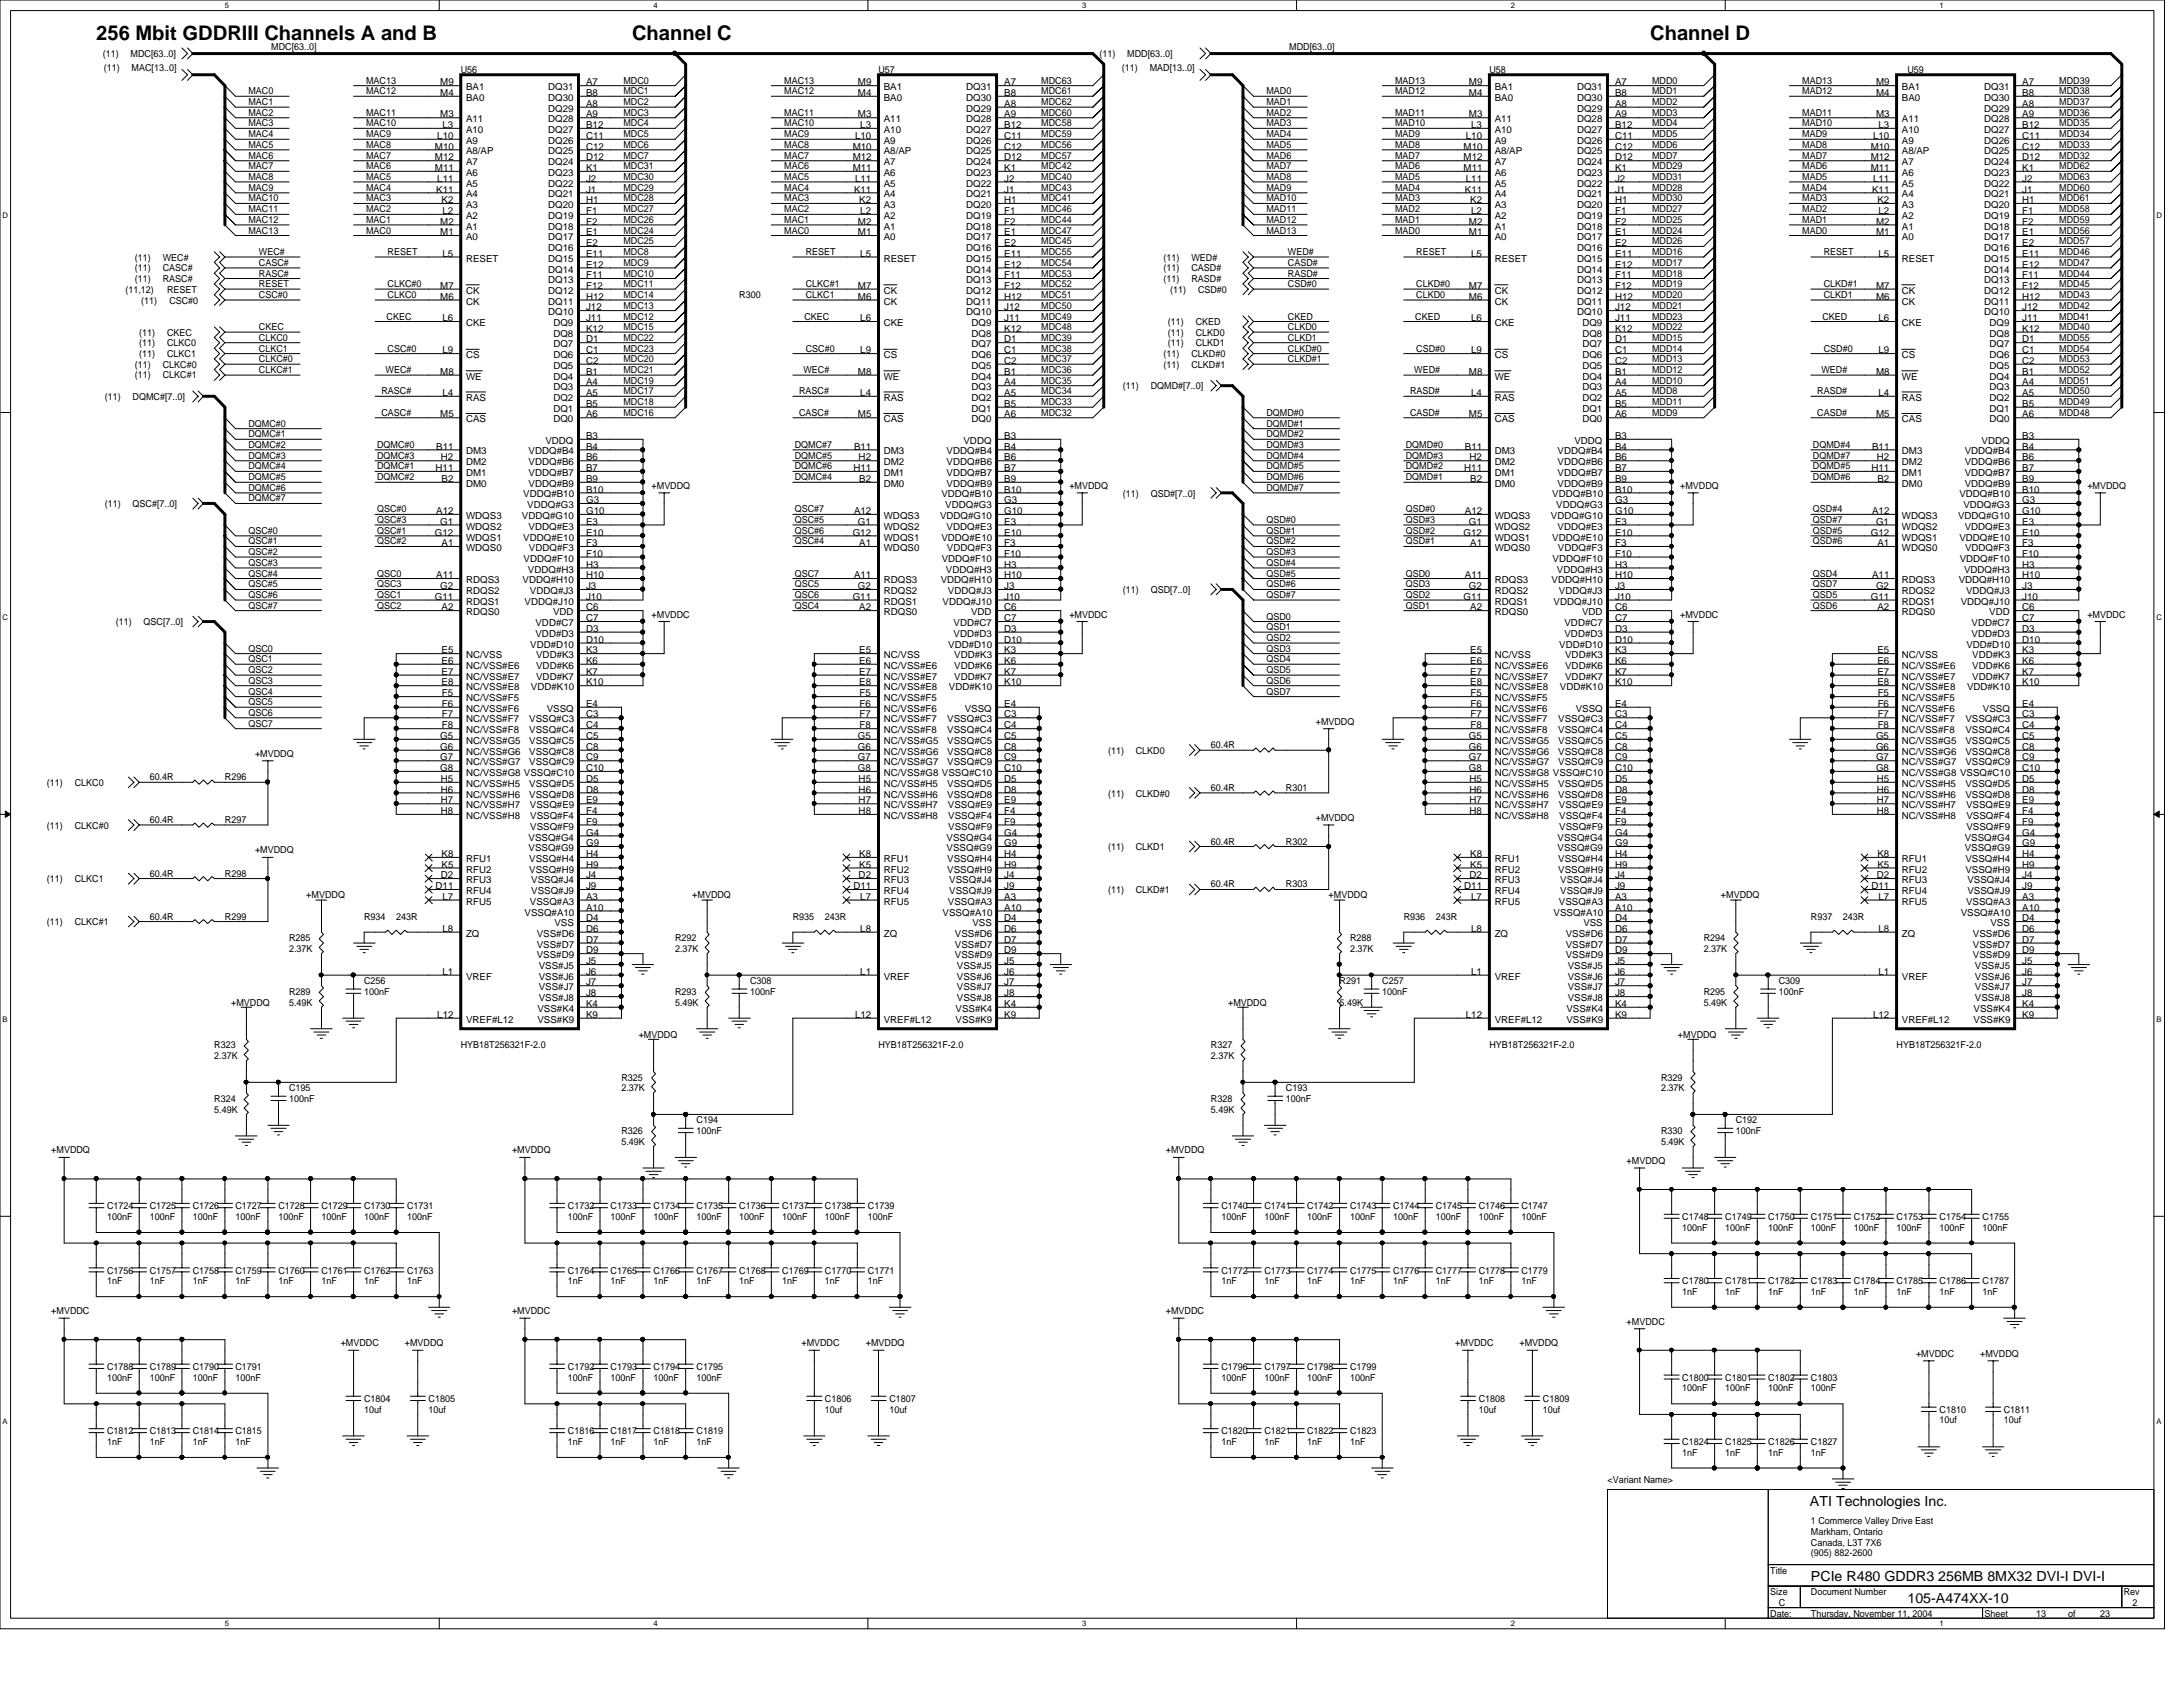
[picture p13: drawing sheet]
<svg xmlns="http://www.w3.org/2000/svg" width="279mm" height="216mm" viewBox="0 0 279 216" stroke-linecap="round" stroke-linejoin="round" font-family="sans-serif">
<defs><g id="words">
<g font-size="2.6">
<text x="12.3" y="5.1">256 Mbit GDDRIII Channels A and B</text>
<text x="80.9" y="5.1">Channel C</text>
<text x="211.2" y="5.1">Channel D</text>
</g>
<g font-size="1.8">
<text x="231.6" y="192.8">ATI Technologies Inc.</text>
<text x="231.8" y="202.4">PCIe R480 GDDR3 256MB 8MX32 DVI-I DVI-I</text>
<text x="244.1" y="205.1">105-A474XX-10</text>
</g>
<g font-size="1.2">
<text x="13.2" y="7.3">(11)</text>
<text x="13.3" y="9.1">(11)</text>
<text x="16.7" y="7.3">MDC[63..0]</text>
<text x="16.8" y="9.1">MAC[13..0]</text>
<text x="34.7" y="6.4">MDC[63..0]</text>
<text x="46.9" y="10.7">MAC13</text>
<text x="56.3" y="10.9">M9</text>
<text x="59" y="9.4">U56</text>
<text x="59.6" y="11.6">BA1</text>
<text x="70.1" y="11.6">DQ31</text>
<text x="75" y="10.9">A7</text>
<text x="79.8" y="10.7">MDC0</text>
<text x="100.4" y="10.7">MAC13</text>
<text x="109.8" y="10.9">M9</text>
<text x="112.4" y="9.4">U57</text>
<text x="113.1" y="11.6">BA1</text>
<text x="123.7" y="11.6">DQ31</text>
<text x="128.5" y="10.9">A7</text>
<text x="133.3" y="10.7">MDC63</text>
<text x="140.7" y="7.3">(11)</text>
<text x="143.6" y="9.1">(11)</text>
<text x="144.3" y="7.3">MDD[63..0]</text>
<text x="147.2" y="9.1">MAD[13..0]</text>
<text x="165" y="6.4">MDD[63..0]</text>
<text x="178.6" y="10.7">MAD13</text>
<text x="188" y="10.9">M9</text>
<text x="190.6" y="9.4">U58</text>
<text x="191.3" y="11.6">BA1</text>
<text x="201.8" y="11.6">DQ31</text>
<text x="206.7" y="10.9">A7</text>
<text x="211.5" y="10.7">MDD0</text>
<text x="230.7" y="10.7">MAD13</text>
<text x="240.1" y="10.9">M9</text>
<text x="243.4" y="11.6">BA1</text>
<text x="244.1" y="9.4">U59</text>
<text x="254" y="11.6">DQ31</text>
<text x="258.8" y="10.9">A7</text>
<text x="263.6" y="10.7">MDD39</text>
<text x="31.8" y="13.5">MAC1</text>
<text x="31.8" y="12.1">MAC0</text>
<text x="31.8" y="17.6">MAC4</text>
<text x="31.8" y="14.8">MAC2</text>
<text x="31.8" y="16.2">MAC3</text>
<text x="46.9" y="17.6">MAC9</text>
<text x="46.9" y="14.8">MAC11</text>
<text x="46.9" y="12.1">MAC12</text>
<text x="46.9" y="16.2">MAC10</text>
<text x="56" y="17.8">L10</text>
<text x="56.3" y="12.3">M4</text>
<text x="56.3" y="15">M3</text>
<text x="56.6" y="16.4">L3</text>
<text x="59.6" y="12.9">BA0</text>
<text x="59.6" y="15.7">A11</text>
<text x="59.6" y="17">A10</text>
<text x="70.1" y="12.9">DQ30</text>
<text x="70.1" y="14.3">DQ29</text>
<text x="70.1" y="15.7">DQ28</text>
<text x="70.1" y="17">DQ27</text>
<text x="75" y="12.3">B8</text>
<text x="75" y="13.7">A8</text>
<text x="75" y="15">A9</text>
<text x="75" y="16.4">B12</text>
<text x="75" y="17.8">C11</text>
<text x="79.8" y="17.6">MDC5</text>
<text x="79.8" y="16.2">MDC4</text>
<text x="79.8" y="14.8">MDC3</text>
<text x="79.8" y="12.1">MDC1</text>
<text x="79.8" y="13.5">MDC2</text>
<text x="100.4" y="17.6">MAC9</text>
<text x="100.4" y="16.2">MAC10</text>
<text x="100.4" y="12.1">MAC12</text>
<text x="100.4" y="14.8">MAC11</text>
<text x="109.4" y="17.8">L10</text>
<text x="109.8" y="12.3">M4</text>
<text x="109.8" y="15">M3</text>
<text x="110.1" y="16.4">L3</text>
<text x="113.1" y="12.9">BA0</text>
<text x="113.1" y="15.7">A11</text>
<text x="113.1" y="17">A10</text>
<text x="123.7" y="12.9">DQ30</text>
<text x="123.7" y="14.3">DQ29</text>
<text x="123.7" y="15.7">DQ28</text>
<text x="123.7" y="17">DQ27</text>
<text x="128.5" y="12.3">B8</text>
<text x="128.5" y="13.7">A8</text>
<text x="128.5" y="15">A9</text>
<text x="128.5" y="16.4">B12</text>
<text x="128.5" y="17.8">C11</text>
<text x="133.3" y="17.6">MDC59</text>
<text x="133.3" y="16.2">MDC58</text>
<text x="133.3" y="12.1">MDC61</text>
<text x="133.3" y="14.8">MDC60</text>
<text x="133.3" y="13.5">MDC62</text>
<text x="162.1" y="13.5">MAD1</text>
<text x="162.1" y="12.1">MAD0</text>
<text x="162.1" y="16.2">MAD3</text>
<text x="162.1" y="17.6">MAD4</text>
<text x="162.1" y="14.8">MAD2</text>
<text x="178.6" y="14.8">MAD11</text>
<text x="178.6" y="17.6">MAD9</text>
<text x="178.6" y="12.1">MAD12</text>
<text x="178.6" y="16.2">MAD10</text>
<text x="187.6" y="17.8">L10</text>
<text x="188" y="12.3">M4</text>
<text x="188" y="15">M3</text>
<text x="188.3" y="16.4">L3</text>
<text x="191.3" y="12.9">BA0</text>
<text x="191.3" y="15.7">A11</text>
<text x="191.3" y="17">A10</text>
<text x="201.8" y="12.9">DQ30</text>
<text x="201.8" y="14.3">DQ29</text>
<text x="201.8" y="15.7">DQ28</text>
<text x="201.8" y="17">DQ27</text>
<text x="206.7" y="12.3">B8</text>
<text x="206.7" y="13.7">A8</text>
<text x="206.7" y="15">A9</text>
<text x="206.7" y="16.4">B12</text>
<text x="206.7" y="17.8">C11</text>
<text x="211.5" y="13.5">MDD2</text>
<text x="211.5" y="12.1">MDD1</text>
<text x="211.5" y="16.2">MDD4</text>
<text x="211.5" y="17.6">MDD5</text>
<text x="211.5" y="14.8">MDD3</text>
<text x="230.7" y="12.1">MAD12</text>
<text x="230.7" y="17.6">MAD9</text>
<text x="230.7" y="16.2">MAD10</text>
<text x="230.7" y="14.8">MAD11</text>
<text x="239.7" y="17.8">L10</text>
<text x="240.1" y="12.3">M4</text>
<text x="240.1" y="15">M3</text>
<text x="240.4" y="16.4">L3</text>
<text x="243.4" y="12.9">BA0</text>
<text x="243.4" y="15.7">A11</text>
<text x="243.4" y="17">A10</text>
<text x="254" y="12.9">DQ30</text>
<text x="254" y="14.3">DQ29</text>
<text x="254" y="15.7">DQ28</text>
<text x="254" y="17">DQ27</text>
<text x="258.8" y="12.3">B8</text>
<text x="258.8" y="13.7">A8</text>
<text x="258.8" y="15">A9</text>
<text x="258.8" y="16.4">B12</text>
<text x="258.8" y="17.8">C11</text>
<text x="263.6" y="17.6">MDD34</text>
<text x="263.6" y="12.1">MDD38</text>
<text x="263.6" y="16.2">MDD35</text>
<text x="263.6" y="13.5">MDD37</text>
<text x="263.6" y="14.8">MDD36</text>
<text x="31.8" y="23">MAC8</text>
<text x="31.8" y="21.7">MAC7</text>
<text x="31.8" y="20.3">MAC6</text>
<text x="31.8" y="18.9">MAC5</text>
<text x="46.9" y="18.9">MAC8</text>
<text x="46.9" y="21.7">MAC6</text>
<text x="46.9" y="23">MAC5</text>
<text x="46.9" y="20.3">MAC7</text>
<text x="55.7" y="19.1">M10</text>
<text x="55.7" y="20.5">M12</text>
<text x="55.7" y="21.9">M11</text>
<text x="56" y="23.2">L11</text>
<text x="59.6" y="18.4">A9</text>
<text x="59.6" y="19.8">A8/AP</text>
<text x="59.6" y="21.2">A7</text>
<text x="59.6" y="22.5">A6</text>
<text x="59.6" y="23.9">A5</text>
<text x="70.1" y="18.4">DQ26</text>
<text x="70.1" y="19.8">DQ25</text>
<text x="70.1" y="21.2">DQ24</text>
<text x="70.1" y="22.5">DQ23</text>
<text x="70.1" y="23.9">DQ22</text>
<text x="75" y="19.1">C12</text>
<text x="75" y="20.5">D12</text>
<text x="75" y="21.9">K1</text>
<text x="75" y="23.2">J2</text>
<text x="79.8" y="18.9">MDC6</text>
<text x="79.8" y="20.3">MDC7</text>
<text x="79.8" y="23">MDC30</text>
<text x="79.8" y="21.7">MDC31</text>
<text x="100.4" y="20.3">MAC7</text>
<text x="100.4" y="18.9">MAC8</text>
<text x="100.4" y="21.7">MAC6</text>
<text x="100.4" y="23">MAC5</text>
<text x="109.1" y="19.1">M10</text>
<text x="109.1" y="20.5">M12</text>
<text x="109.1" y="21.9">M11</text>
<text x="109.4" y="23.2">L11</text>
<text x="113.1" y="18.4">A9</text>
<text x="113.1" y="19.8">A8/AP</text>
<text x="113.1" y="21.2">A7</text>
<text x="113.1" y="22.5">A6</text>
<text x="113.1" y="23.9">A5</text>
<text x="123.7" y="18.4">DQ26</text>
<text x="123.7" y="19.8">DQ25</text>
<text x="123.7" y="21.2">DQ24</text>
<text x="123.7" y="22.5">DQ23</text>
<text x="123.7" y="23.9">DQ22</text>
<text x="128.5" y="19.1">C12</text>
<text x="128.5" y="20.5">D12</text>
<text x="128.5" y="21.9">K1</text>
<text x="128.5" y="23.2">J2</text>
<text x="133.3" y="23">MDC40</text>
<text x="133.3" y="18.9">MDC56</text>
<text x="133.3" y="20.3">MDC57</text>
<text x="133.3" y="21.7">MDC42</text>
<text x="162.1" y="23">MAD8</text>
<text x="162.1" y="20.3">MAD6</text>
<text x="162.1" y="18.9">MAD5</text>
<text x="162.1" y="21.7">MAD7</text>
<text x="178.6" y="21.7">MAD6</text>
<text x="178.6" y="23">MAD5</text>
<text x="178.6" y="20.3">MAD7</text>
<text x="178.6" y="18.9">MAD8</text>
<text x="187.3" y="19.1">M10</text>
<text x="187.3" y="20.5">M12</text>
<text x="187.3" y="21.9">M11</text>
<text x="187.6" y="23.2">L11</text>
<text x="191.3" y="18.4">A9</text>
<text x="191.3" y="19.8">A8/AP</text>
<text x="191.3" y="21.2">A7</text>
<text x="191.3" y="22.5">A6</text>
<text x="191.3" y="23.9">A5</text>
<text x="201.8" y="18.4">DQ26</text>
<text x="201.8" y="19.8">DQ25</text>
<text x="201.8" y="21.2">DQ24</text>
<text x="201.8" y="22.5">DQ23</text>
<text x="201.8" y="23.9">DQ22</text>
<text x="206.7" y="19.1">C12</text>
<text x="206.7" y="20.5">D12</text>
<text x="206.7" y="21.9">K1</text>
<text x="206.7" y="23.2">J2</text>
<text x="211.5" y="18.9">MDD6</text>
<text x="211.5" y="23">MDD31</text>
<text x="211.5" y="21.7">MDD29</text>
<text x="211.5" y="20.3">MDD7</text>
<text x="230.7" y="21.7">MAD6</text>
<text x="230.7" y="20.3">MAD7</text>
<text x="230.7" y="23">MAD5</text>
<text x="230.7" y="18.9">MAD8</text>
<text x="239.4" y="19.1">M10</text>
<text x="239.4" y="20.5">M12</text>
<text x="239.4" y="21.9">M11</text>
<text x="239.7" y="23.2">L11</text>
<text x="243.4" y="18.4">A9</text>
<text x="243.4" y="19.8">A8/AP</text>
<text x="243.4" y="21.2">A7</text>
<text x="243.4" y="22.5">A6</text>
<text x="243.4" y="23.9">A5</text>
<text x="254" y="18.4">DQ26</text>
<text x="254" y="19.8">DQ25</text>
<text x="254" y="21.2">DQ24</text>
<text x="254" y="22.5">DQ23</text>
<text x="254" y="23.9">DQ22</text>
<text x="258.8" y="19.1">C12</text>
<text x="258.8" y="20.5">D12</text>
<text x="258.8" y="21.9">K1</text>
<text x="258.8" y="23.2">J2</text>
<text x="263.6" y="18.9">MDD33</text>
<text x="263.6" y="21.7">MDD62</text>
<text x="263.6" y="20.3">MDD32</text>
<text x="263.6" y="23">MDD63</text>
<text x="31.8" y="25.8">MAC10</text>
<text x="31.8" y="28.5">MAC12</text>
<text x="31.8" y="29.9">MAC13</text>
<text x="31.8" y="24.4">MAC9</text>
<text x="31.8" y="27.2">MAC11</text>
<text x="46.9" y="24.4">MAC4</text>
<text x="46.9" y="27.2">MAC2</text>
<text x="46.9" y="25.8">MAC3</text>
<text x="46.9" y="29.9">MAC0</text>
<text x="46.9" y="28.5">MAC1</text>
<text x="55.8" y="24.6">K11</text>
<text x="56.3" y="28.7">M2</text>
<text x="56.5" y="26">K2</text>
<text x="56.6" y="27.4">L2</text>
<text x="59.6" y="25.3">A4</text>
<text x="59.6" y="26.6">A3</text>
<text x="59.6" y="29.4">A1</text>
<text x="59.6" y="28">A2</text>
<text x="70.1" y="25.3">DQ21</text>
<text x="70.1" y="26.6">DQ20</text>
<text x="70.1" y="28">DQ19</text>
<text x="70.1" y="29.4">DQ18</text>
<text x="75" y="24.6">J1</text>
<text x="75" y="26">H1</text>
<text x="75" y="27.4">F1</text>
<text x="75" y="28.7">F2</text>
<text x="79.8" y="25.8">MDC28</text>
<text x="79.8" y="24.4">MDC29</text>
<text x="79.8" y="29.9">MDC24</text>
<text x="79.8" y="28.5">MDC26</text>
<text x="79.8" y="27.2">MDC27</text>
<text x="100.4" y="24.4">MAC4</text>
<text x="100.4" y="27.2">MAC2</text>
<text x="100.4" y="29.9">MAC0</text>
<text x="100.4" y="25.8">MAC3</text>
<text x="100.4" y="28.5">MAC1</text>
<text x="109.3" y="24.6">K11</text>
<text x="109.8" y="28.7">M2</text>
<text x="110" y="26">K2</text>
<text x="110.1" y="27.4">L2</text>
<text x="113.1" y="25.3">A4</text>
<text x="113.1" y="26.6">A3</text>
<text x="113.1" y="29.4">A1</text>
<text x="113.1" y="28">A2</text>
<text x="123.7" y="25.3">DQ21</text>
<text x="123.7" y="26.6">DQ20</text>
<text x="123.7" y="28">DQ19</text>
<text x="123.7" y="29.4">DQ18</text>
<text x="128.5" y="24.6">J1</text>
<text x="128.5" y="26">H1</text>
<text x="128.5" y="27.4">F1</text>
<text x="128.5" y="28.7">F2</text>
<text x="133.3" y="29.9">MDC47</text>
<text x="133.3" y="28.5">MDC44</text>
<text x="133.3" y="24.4">MDC43</text>
<text x="133.3" y="27.2">MDC46</text>
<text x="133.3" y="25.8">MDC41</text>
<text x="162.1" y="27.2">MAD11</text>
<text x="162.1" y="24.4">MAD9</text>
<text x="162.1" y="25.8">MAD10</text>
<text x="162.1" y="28.5">MAD12</text>
<text x="162.1" y="29.9">MAD13</text>
<text x="178.6" y="27.2">MAD2</text>
<text x="178.6" y="29.9">MAD0</text>
<text x="178.6" y="24.4">MAD4</text>
<text x="178.6" y="28.5">MAD1</text>
<text x="178.6" y="25.8">MAD3</text>
<text x="187.5" y="24.6">K11</text>
<text x="188" y="28.7">M2</text>
<text x="188.2" y="26">K2</text>
<text x="188.3" y="27.4">L2</text>
<text x="191.3" y="25.3">A4</text>
<text x="191.3" y="26.6">A3</text>
<text x="191.3" y="29.4">A1</text>
<text x="191.3" y="28">A2</text>
<text x="201.8" y="25.3">DQ21</text>
<text x="201.8" y="26.6">DQ20</text>
<text x="201.8" y="28">DQ19</text>
<text x="201.8" y="29.4">DQ18</text>
<text x="206.7" y="24.6">J1</text>
<text x="206.7" y="26">H1</text>
<text x="206.7" y="27.4">F1</text>
<text x="206.7" y="28.7">F2</text>
<text x="211.5" y="25.8">MDD30</text>
<text x="211.5" y="28.5">MDD25</text>
<text x="211.5" y="24.4">MDD28</text>
<text x="211.5" y="27.2">MDD27</text>
<text x="211.5" y="29.9">MDD24</text>
<text x="230.7" y="25.8">MAD3</text>
<text x="230.7" y="28.5">MAD1</text>
<text x="230.7" y="27.2">MAD2</text>
<text x="230.7" y="29.9">MAD0</text>
<text x="230.7" y="24.4">MAD4</text>
<text x="239.6" y="24.6">K11</text>
<text x="240.1" y="28.7">M2</text>
<text x="240.3" y="26">K2</text>
<text x="240.4" y="27.4">L2</text>
<text x="243.4" y="25.3">A4</text>
<text x="243.4" y="26.6">A3</text>
<text x="243.4" y="29.4">A1</text>
<text x="243.4" y="28">A2</text>
<text x="254" y="25.3">DQ21</text>
<text x="254" y="26.6">DQ20</text>
<text x="254" y="28">DQ19</text>
<text x="254" y="29.4">DQ18</text>
<text x="258.8" y="24.6">J1</text>
<text x="258.8" y="26">H1</text>
<text x="258.8" y="27.4">F1</text>
<text x="258.8" y="28.7">F2</text>
<text x="263.6" y="27.2">MDD58</text>
<text x="263.6" y="28.5">MDD59</text>
<text x="263.6" y="25.8">MDD61</text>
<text x="263.6" y="29.9">MDD56</text>
<text x="263.6" y="24.4">MDD60</text>
<text x="17.3" y="34.7">(11)</text>
<text x="17.3" y="33.4">(11)</text>
<text x="20.8" y="34.7">CASC#</text>
<text x="20.8" y="33.4">WEC#</text>
<text x="33.1" y="32.6">WEC#</text>
<text x="33.1" y="35.4">RASC#</text>
<text x="33.1" y="34">CASC#</text>
<text x="49.6" y="32.6">RESET</text>
<text x="56.3" y="30.1">M1</text>
<text x="56.6" y="32.9">L5</text>
<text x="59.6" y="30.7">A0</text>
<text x="59.6" y="33.5">RESET</text>
<text x="70.1" y="30.7">DQ17</text>
<text x="70.1" y="32.1">DQ16</text>
<text x="70.1" y="33.5">DQ15</text>
<text x="70.1" y="34.9">DQ14</text>
<text x="75" y="30.1">E1</text>
<text x="75" y="31.5">E2</text>
<text x="75" y="32.9">E11</text>
<text x="75" y="34.2">E12</text>
<text x="75" y="35.6">F11</text>
<text x="79.8" y="32.6">MDC8</text>
<text x="79.8" y="31.3">MDC25</text>
<text x="79.8" y="34">MDC9</text>
<text x="79.8" y="35.4">MDC10</text>
<text x="103.1" y="32.6">RESET</text>
<text x="109.8" y="30.1">M1</text>
<text x="110.1" y="32.9">L5</text>
<text x="113.1" y="30.7">A0</text>
<text x="113.1" y="33.5">RESET</text>
<text x="123.7" y="30.7">DQ17</text>
<text x="123.7" y="32.1">DQ16</text>
<text x="123.7" y="33.5">DQ15</text>
<text x="123.7" y="34.9">DQ14</text>
<text x="128.5" y="30.1">E1</text>
<text x="128.5" y="31.5">E2</text>
<text x="128.5" y="32.9">E11</text>
<text x="128.5" y="34.2">E12</text>
<text x="128.5" y="35.6">F11</text>
<text x="133.3" y="34">MDC54</text>
<text x="133.3" y="35.4">MDC53</text>
<text x="133.3" y="31.3">MDC45</text>
<text x="133.3" y="32.6">MDC55</text>
<text x="148.9" y="34.7">(11)</text>
<text x="148.9" y="33.4">(11)</text>
<text x="152.5" y="34.7">CASD#</text>
<text x="152.5" y="33.4">WED#</text>
<text x="164.8" y="34">CASD#</text>
<text x="164.8" y="35.4">RASD#</text>
<text x="164.8" y="32.6">WED#</text>
<text x="181.3" y="32.6">RESET</text>
<text x="188" y="30.1">M1</text>
<text x="188.3" y="32.9">L5</text>
<text x="191.3" y="30.7">A0</text>
<text x="191.3" y="33.5">RESET</text>
<text x="201.8" y="30.7">DQ17</text>
<text x="201.8" y="32.1">DQ16</text>
<text x="201.8" y="33.5">DQ15</text>
<text x="201.8" y="34.9">DQ14</text>
<text x="206.7" y="30.1">E1</text>
<text x="206.7" y="31.5">E2</text>
<text x="206.7" y="32.9">E11</text>
<text x="206.7" y="34.2">E12</text>
<text x="206.7" y="35.6">F11</text>
<text x="211.5" y="32.6">MDD16</text>
<text x="211.5" y="35.4">MDD18</text>
<text x="211.5" y="31.3">MDD26</text>
<text x="211.5" y="34">MDD17</text>
<text x="233.4" y="32.6">RESET</text>
<text x="240.1" y="30.1">M1</text>
<text x="240.4" y="32.9">L5</text>
<text x="243.4" y="30.7">A0</text>
<text x="243.4" y="33.5">RESET</text>
<text x="254" y="30.7">DQ17</text>
<text x="254" y="32.1">DQ16</text>
<text x="254" y="33.5">DQ15</text>
<text x="254" y="34.9">DQ14</text>
<text x="258.8" y="30.1">E1</text>
<text x="258.8" y="31.5">E2</text>
<text x="258.8" y="32.9">E11</text>
<text x="258.8" y="34.2">E12</text>
<text x="258.8" y="35.6">F11</text>
<text x="263.6" y="34">MDD47</text>
<text x="263.6" y="31.3">MDD57</text>
<text x="263.6" y="32.6">MDD46</text>
<text x="263.6" y="35.4">MDD44</text>
<text x="16" y="37.5">(11,12)</text>
<text x="17.3" y="36.1">(11)</text>
<text x="18.1" y="38.9">(11)</text>
<text x="20.8" y="36.1">RASC#</text>
<text x="21.4" y="37.5">RESET</text>
<text x="21.7" y="38.9">CSC#0</text>
<text x="33.1" y="36.7">RESET</text>
<text x="33.1" y="38.1">CSC#0</text>
<text x="49.5" y="40.9">CKEC</text>
<text x="49.6" y="38.1">CLKC0</text>
<text x="49.6" y="36.7">CLKC#0</text>
<text x="56.3" y="37">M7</text>
<text x="56.3" y="38.4">M6</text>
<text x="56.6" y="41.1">L6</text>
<text x="59.6" y="41.7">CKE</text>
<text x="59.6" y="39">CK</text>
<text x="59.6" y="37.6">CK</text>
<text x="70.1" y="36.2">DQ13</text>
<text x="70.1" y="37.6">DQ12</text>
<text x="70.1" y="39">DQ11</text>
<text x="70.1" y="40.3">DQ10</text>
<text x="70.8" y="41.7">DQ9</text>
<text x="75" y="41.1">J11</text>
<text x="75" y="37">F12</text>
<text x="75" y="38.4">H12</text>
<text x="75" y="39.7">J12</text>
<text x="79.8" y="36.7">MDC11</text>
<text x="79.8" y="40.9">MDC12</text>
<text x="79.8" y="38.1">MDC14</text>
<text x="79.8" y="39.5">MDC13</text>
<text x="94.6" y="38.1">R300</text>
<text x="103" y="40.9">CKEC</text>
<text x="103.1" y="36.7">CLKC#1</text>
<text x="103.1" y="38.1">CLKC1</text>
<text x="109.8" y="37">M7</text>
<text x="109.8" y="38.4">M6</text>
<text x="110.1" y="41.1">L6</text>
<text x="113.1" y="41.7">CKE</text>
<text x="113.1" y="39">CK</text>
<text x="113.1" y="37.6">CK</text>
<text x="123.7" y="36.2">DQ13</text>
<text x="123.7" y="37.6">DQ12</text>
<text x="123.7" y="39">DQ11</text>
<text x="123.7" y="40.3">DQ10</text>
<text x="124.3" y="41.7">DQ9</text>
<text x="128.5" y="41.1">J11</text>
<text x="128.5" y="37">F12</text>
<text x="128.5" y="38.4">H12</text>
<text x="128.5" y="39.7">J12</text>
<text x="133.3" y="39.5">MDC50</text>
<text x="133.3" y="38.1">MDC51</text>
<text x="133.3" y="40.9">MDC49</text>
<text x="133.3" y="36.7">MDC52</text>
<text x="148.9" y="36.1">(11)</text>
<text x="149.5" y="41.6">(11)</text>
<text x="149.8" y="37.5">(11)</text>
<text x="152.5" y="36.1">RASD#</text>
<text x="153" y="41.6">CKED</text>
<text x="153.3" y="37.5">CSD#0</text>
<text x="164.8" y="40.9">CKED</text>
<text x="164.8" y="36.7">CSD#0</text>
<text x="181.1" y="40.9">CKED</text>
<text x="181.3" y="36.7">CLKD#0</text>
<text x="181.3" y="38.1">CLKD0</text>
<text x="188" y="37">M7</text>
<text x="188" y="38.4">M6</text>
<text x="188.3" y="41.1">L6</text>
<text x="191.3" y="41.7">CKE</text>
<text x="191.3" y="39">CK</text>
<text x="191.3" y="37.6">CK</text>
<text x="201.8" y="36.2">DQ13</text>
<text x="201.8" y="37.6">DQ12</text>
<text x="201.8" y="39">DQ11</text>
<text x="201.8" y="40.3">DQ10</text>
<text x="202.5" y="41.7">DQ9</text>
<text x="206.7" y="41.1">J11</text>
<text x="206.7" y="37">F12</text>
<text x="206.7" y="38.4">H12</text>
<text x="206.7" y="39.7">J12</text>
<text x="211.5" y="38.1">MDD20</text>
<text x="211.5" y="40.9">MDD23</text>
<text x="211.5" y="36.7">MDD19</text>
<text x="211.5" y="39.5">MDD21</text>
<text x="233.3" y="40.9">CKED</text>
<text x="233.4" y="36.7">CLKD#1</text>
<text x="233.4" y="38.1">CLKD1</text>
<text x="240.1" y="38.4">M6</text>
<text x="240.1" y="37">M7</text>
<text x="240.4" y="41.1">L6</text>
<text x="243.4" y="41.7">CKE</text>
<text x="243.4" y="39">CK</text>
<text x="243.4" y="37.6">CK</text>
<text x="254" y="36.2">DQ13</text>
<text x="254" y="37.6">DQ12</text>
<text x="254" y="39">DQ11</text>
<text x="254" y="40.3">DQ10</text>
<text x="254.6" y="41.7">DQ9</text>
<text x="258.8" y="41.1">J11</text>
<text x="258.8" y="37">F12</text>
<text x="258.8" y="38.4">H12</text>
<text x="258.8" y="39.7">J12</text>
<text x="263.6" y="40.9">MDD41</text>
<text x="263.6" y="39.5">MDD42</text>
<text x="263.6" y="38.1">MDD43</text>
<text x="263.6" y="36.7">MDD45</text>
<text x="17.3" y="47.1">(11)</text>
<text x="17.8" y="44.3">(11)</text>
<text x="17.8" y="43">(11)</text>
<text x="17.8" y="45.7">(11)</text>
<text x="20.8" y="47.1">CLKC#0</text>
<text x="21.4" y="44.3">CLKC0</text>
<text x="21.4" y="43">CKEC</text>
<text x="21.4" y="45.7">CLKC1</text>
<text x="33.1" y="46.4">CLKC#0</text>
<text x="33.1" y="47.8">CLKC#1</text>
<text x="33.1" y="42.2">CKEC</text>
<text x="33.1" y="43.6">CLKC0</text>
<text x="33.1" y="45">CLKC1</text>
<text x="49.4" y="47.8">WEC#</text>
<text x="49.6" y="45">CSC#0</text>
<text x="56.3" y="48">M8</text>
<text x="56.6" y="45.2">L9</text>
<text x="59.6" y="45.8">CS</text>
<text x="70.8" y="43.1">DQ8</text>
<text x="70.8" y="44.4">DQ7</text>
<text x="70.8" y="45.8">DQ6</text>
<text x="70.8" y="47.2">DQ5</text>
<text x="75" y="42.5">K12</text>
<text x="75" y="43.8">D1</text>
<text x="75" y="45.2">C1</text>
<text x="75" y="46.6">C2</text>
<text x="75" y="48">B1</text>
<text x="79.8" y="45">MDC23</text>
<text x="79.8" y="46.4">MDC20</text>
<text x="79.8" y="47.8">MDC21</text>
<text x="79.8" y="42.2">MDC15</text>
<text x="79.8" y="43.6">MDC22</text>
<text x="102.8" y="47.8">WEC#</text>
<text x="103.1" y="45">CSC#0</text>
<text x="109.8" y="48">M8</text>
<text x="110.1" y="45.2">L9</text>
<text x="113.1" y="45.8">CS</text>
<text x="124.3" y="43.1">DQ8</text>
<text x="124.3" y="44.4">DQ7</text>
<text x="124.3" y="45.8">DQ6</text>
<text x="124.3" y="47.2">DQ5</text>
<text x="128.5" y="42.5">K12</text>
<text x="128.5" y="43.8">D1</text>
<text x="128.5" y="45.2">C1</text>
<text x="128.5" y="46.6">C2</text>
<text x="128.5" y="48">B1</text>
<text x="133.3" y="43.6">MDC39</text>
<text x="133.3" y="46.4">MDC37</text>
<text x="133.3" y="45">MDC38</text>
<text x="133.3" y="47.8">MDC36</text>
<text x="133.3" y="42.2">MDC48</text>
<text x="148.9" y="45.7">(11)</text>
<text x="148.9" y="47.1">(11)</text>
<text x="149.5" y="44.3">(11)</text>
<text x="149.5" y="43">(11)</text>
<text x="152.5" y="45.7">CLKD#0</text>
<text x="152.5" y="47.1">CLKD#1</text>
<text x="153" y="44.3">CLKD1</text>
<text x="153" y="43">CLKD0</text>
<text x="164.8" y="46.4">CLKD#1</text>
<text x="164.8" y="45">CLKD#0</text>
<text x="164.8" y="43.6">CLKD1</text>
<text x="164.8" y="42.2">CLKD0</text>
<text x="181" y="47.8">WED#</text>
<text x="181.3" y="45">CSD#0</text>
<text x="188" y="48">M8</text>
<text x="188.3" y="45.2">L9</text>
<text x="191.3" y="45.8">CS</text>
<text x="202.5" y="43.1">DQ8</text>
<text x="202.5" y="44.4">DQ7</text>
<text x="202.5" y="45.8">DQ6</text>
<text x="202.5" y="47.2">DQ5</text>
<text x="206.7" y="42.5">K12</text>
<text x="206.7" y="43.8">D1</text>
<text x="206.7" y="45.2">C1</text>
<text x="206.7" y="46.6">C2</text>
<text x="206.7" y="48">B1</text>
<text x="211.5" y="43.6">MDD15</text>
<text x="211.5" y="47.8">MDD12</text>
<text x="211.5" y="42.2">MDD22</text>
<text x="211.5" y="46.4">MDD13</text>
<text x="211.5" y="45">MDD14</text>
<text x="233.1" y="47.8">WED#</text>
<text x="233.4" y="45">CSD#0</text>
<text x="240.1" y="48">M8</text>
<text x="240.4" y="45.2">L9</text>
<text x="243.4" y="45.8">CS</text>
<text x="254.6" y="43.1">DQ8</text>
<text x="254.6" y="44.4">DQ7</text>
<text x="254.6" y="45.8">DQ6</text>
<text x="254.6" y="47.2">DQ5</text>
<text x="258.8" y="42.5">K12</text>
<text x="258.8" y="43.8">D1</text>
<text x="258.8" y="45.2">C1</text>
<text x="258.8" y="46.6">C2</text>
<text x="258.8" y="48">B1</text>
<text x="263.6" y="43.6">MDD55</text>
<text x="263.6" y="47.8">MDD52</text>
<text x="263.6" y="42.2">MDD40</text>
<text x="263.6" y="45">MDD54</text>
<text x="263.6" y="46.4">MDD53</text>
<text x="13.4" y="51.2">(11)</text>
<text x="17" y="51.2">DQMC#[7..0]</text>
<text x="17.3" y="48.4">(11)</text>
<text x="20.8" y="48.4">CLKC#1</text>
<text x="48.8" y="50.5">RASC#</text>
<text x="48.8" y="53.2">CASC#</text>
<text x="56.3" y="53.4">M5</text>
<text x="56.6" y="50.7">L4</text>
<text x="59.6" y="51.3">RAS</text>
<text x="59.6" y="48.6">WE</text>
<text x="70.8" y="48.6">DQ4</text>
<text x="70.8" y="50">DQ3</text>
<text x="70.8" y="51.3">DQ2</text>
<text x="70.8" y="52.7">DQ1</text>
<text x="75" y="49.3">A4</text>
<text x="75" y="50.7">A5</text>
<text x="75" y="52.1">B5</text>
<text x="75" y="53.4">A6</text>
<text x="79.8" y="49.1">MDC19</text>
<text x="79.8" y="50.5">MDC17</text>
<text x="79.8" y="53.2">MDC16</text>
<text x="79.8" y="51.9">MDC18</text>
<text x="102.3" y="50.5">RASC#</text>
<text x="102.3" y="53.2">CASC#</text>
<text x="109.8" y="53.4">M5</text>
<text x="110.1" y="50.7">L4</text>
<text x="113.1" y="51.3">RAS</text>
<text x="113.1" y="48.6">WE</text>
<text x="124.3" y="48.6">DQ4</text>
<text x="124.3" y="50">DQ3</text>
<text x="124.3" y="51.3">DQ2</text>
<text x="124.3" y="52.7">DQ1</text>
<text x="128.5" y="49.3">A4</text>
<text x="128.5" y="50.7">A5</text>
<text x="128.5" y="52.1">B5</text>
<text x="128.5" y="53.4">A6</text>
<text x="133.3" y="49.1">MDC35</text>
<text x="133.3" y="50.5">MDC34</text>
<text x="133.3" y="53.2">MDC32</text>
<text x="133.3" y="51.9">MDC33</text>
<text x="143.7" y="49.8">(11)</text>
<text x="147.3" y="49.8">DQMD#[7..0]</text>
<text x="162.1" y="53.2">DQMD#0</text>
<text x="180.5" y="53.2">CASD#</text>
<text x="180.5" y="50.5">RASD#</text>
<text x="188" y="53.4">M5</text>
<text x="188.3" y="50.7">L4</text>
<text x="191.3" y="51.3">RAS</text>
<text x="191.3" y="48.6">WE</text>
<text x="202.5" y="48.6">DQ4</text>
<text x="202.5" y="50">DQ3</text>
<text x="202.5" y="51.3">DQ2</text>
<text x="202.5" y="52.7">DQ1</text>
<text x="206.7" y="49.3">A4</text>
<text x="206.7" y="50.7">A5</text>
<text x="206.7" y="52.1">B5</text>
<text x="206.7" y="53.4">A6</text>
<text x="211.5" y="50.5">MDD8</text>
<text x="211.5" y="49.1">MDD10</text>
<text x="211.5" y="51.9">MDD11</text>
<text x="211.5" y="53.2">MDD9</text>
<text x="232.6" y="53.2">CASD#</text>
<text x="232.6" y="50.5">RASD#</text>
<text x="240.1" y="53.4">M5</text>
<text x="240.4" y="50.7">L4</text>
<text x="243.4" y="51.3">RAS</text>
<text x="243.4" y="48.6">WE</text>
<text x="254.6" y="48.6">DQ4</text>
<text x="254.6" y="50">DQ3</text>
<text x="254.6" y="51.3">DQ2</text>
<text x="254.6" y="52.7">DQ1</text>
<text x="258.8" y="49.3">A4</text>
<text x="258.8" y="50.7">A5</text>
<text x="258.8" y="52.1">B5</text>
<text x="258.8" y="53.4">A6</text>
<text x="263.6" y="53.2">MDD48</text>
<text x="263.6" y="49.1">MDD51</text>
<text x="263.6" y="51.9">MDD49</text>
<text x="263.6" y="50.5">MDD50</text>
<text x="31.8" y="58.7">DQMC#3</text>
<text x="31.8" y="57.3">DQMC#2</text>
<text x="31.8" y="56">DQMC#1</text>
<text x="31.8" y="54.6">DQMC#0</text>
<text x="48.3" y="57.3">DQMC#0</text>
<text x="48.3" y="58.7">DQMC#3</text>
<text x="55.8" y="57.5">B11</text>
<text x="56.4" y="58.9">H2</text>
<text x="59.6" y="58.2">DM3</text>
<text x="59.6" y="59.6">DM2</text>
<text x="59.6" y="54.1">CAS</text>
<text x="67.6" y="58.2">VDDQ#B4</text>
<text x="67.6" y="59.6">VDDQ#B6</text>
<text x="69.8" y="56.8">VDDQ</text>
<text x="70.8" y="54.1">DQ0</text>
<text x="75" y="56.2">B3</text>
<text x="75" y="57.5">B4</text>
<text x="75" y="58.9">B6</text>
<text x="101.7" y="58.7">DQMC#5</text>
<text x="101.7" y="57.3">DQMC#7</text>
<text x="109.3" y="57.5">B11</text>
<text x="109.9" y="58.9">H2</text>
<text x="113.1" y="58.2">DM3</text>
<text x="113.1" y="59.6">DM2</text>
<text x="113.1" y="54.1">CAS</text>
<text x="121.2" y="58.2">VDDQ#B4</text>
<text x="121.2" y="59.6">VDDQ#B6</text>
<text x="123.3" y="56.8">VDDQ</text>
<text x="124.3" y="54.1">DQ0</text>
<text x="128.5" y="56.2">B3</text>
<text x="128.5" y="57.5">B4</text>
<text x="128.5" y="58.9">B6</text>
<text x="162.1" y="56">DQMD#2</text>
<text x="162.1" y="58.7">DQMD#4</text>
<text x="162.1" y="57.3">DQMD#3</text>
<text x="162.1" y="54.6">DQMD#1</text>
<text x="179.9" y="57.3">DQMD#0</text>
<text x="179.9" y="58.7">DQMD#3</text>
<text x="187.5" y="57.5">B11</text>
<text x="188.1" y="58.9">H2</text>
<text x="191.3" y="58.2">DM3</text>
<text x="191.3" y="59.6">DM2</text>
<text x="191.3" y="54.1">CAS</text>
<text x="199.3" y="58.2">VDDQ#B4</text>
<text x="199.3" y="59.6">VDDQ#B6</text>
<text x="201.5" y="56.8">VDDQ</text>
<text x="202.5" y="54.1">DQ0</text>
<text x="206.7" y="56.2">B3</text>
<text x="206.7" y="57.5">B4</text>
<text x="206.7" y="58.9">B6</text>
<text x="232" y="57.3">DQMD#4</text>
<text x="232" y="58.7">DQMD#7</text>
<text x="239.6" y="57.5">B11</text>
<text x="240.2" y="58.9">H2</text>
<text x="243.4" y="58.2">DM3</text>
<text x="243.4" y="59.6">DM2</text>
<text x="243.4" y="54.1">CAS</text>
<text x="251.5" y="58.2">VDDQ#B4</text>
<text x="251.5" y="59.6">VDDQ#B6</text>
<text x="253.6" y="56.8">VDDQ</text>
<text x="254.6" y="54.1">DQ0</text>
<text x="258.8" y="56.2">B3</text>
<text x="258.8" y="57.5">B4</text>
<text x="258.8" y="58.9">B6</text>
<text x="13.4" y="64.9">(11)</text>
<text x="17" y="64.9">QSC#[7..0]</text>
<text x="31.8" y="60.1">DQMC#4</text>
<text x="31.8" y="62.8">DQMC#6</text>
<text x="31.8" y="64.2">DQMC#7</text>
<text x="31.8" y="61.5">DQMC#5</text>
<text x="48.3" y="65.6">QSC#0</text>
<text x="48.3" y="60.1">DQMC#1</text>
<text x="48.3" y="61.5">DQMC#2</text>
<text x="55.8" y="60.3">H11</text>
<text x="55.8" y="65.8">A12</text>
<text x="56.5" y="61.7">B2</text>
<text x="59.6" y="62.3">DM0</text>
<text x="59.6" y="60.9">DM1</text>
<text x="67" y="63.7">VDDQ#B10</text>
<text x="67.5" y="65">VDDQ#G3</text>
<text x="67.6" y="60.9">VDDQ#B7</text>
<text x="67.6" y="62.3">VDDQ#B9</text>
<text x="75" y="63">B10</text>
<text x="75" y="60.3">B7</text>
<text x="75" y="61.7">B9</text>
<text x="75" y="65.8">G10</text>
<text x="75" y="64.4">G3</text>
<text x="83.4" y="62.6">+MVDDQ</text>
<text x="101.7" y="65.6">QSC#7</text>
<text x="101.7" y="61.5">DQMC#4</text>
<text x="101.7" y="60.1">DQMC#6</text>
<text x="109.2" y="60.3">H11</text>
<text x="109.3" y="65.8">A12</text>
<text x="110" y="61.7">B2</text>
<text x="113.1" y="62.3">DM0</text>
<text x="113.1" y="60.9">DM1</text>
<text x="120.5" y="63.7">VDDQ#B10</text>
<text x="121" y="65">VDDQ#G3</text>
<text x="121.2" y="60.9">VDDQ#B7</text>
<text x="121.2" y="62.3">VDDQ#B9</text>
<text x="128.5" y="63">B10</text>
<text x="128.5" y="60.3">B7</text>
<text x="128.5" y="61.7">B9</text>
<text x="128.5" y="65.8">G10</text>
<text x="128.5" y="64.4">G3</text>
<text x="136.9" y="62.6">+MVDDQ</text>
<text x="143.7" y="63.5">(11)</text>
<text x="147.3" y="63.5">QSD#[7..0]</text>
<text x="162.1" y="61.5">DQMD#6</text>
<text x="162.1" y="60.1">DQMD#5</text>
<text x="162.1" y="62.8">DQMD#7</text>
<text x="179.9" y="61.5">DQMD#1</text>
<text x="179.9" y="60.1">DQMD#2</text>
<text x="179.9" y="65.6">QSD#0</text>
<text x="187.4" y="60.3">H11</text>
<text x="187.5" y="65.8">A12</text>
<text x="188.2" y="61.7">B2</text>
<text x="191.3" y="62.3">DM0</text>
<text x="191.3" y="60.9">DM1</text>
<text x="198.7" y="63.7">VDDQ#B10</text>
<text x="199.2" y="65">VDDQ#G3</text>
<text x="199.3" y="60.9">VDDQ#B7</text>
<text x="199.3" y="62.3">VDDQ#B9</text>
<text x="206.7" y="64.4">G3</text>
<text x="206.7" y="63">B10</text>
<text x="206.7" y="60.3">B7</text>
<text x="206.7" y="61.7">B9</text>
<text x="206.7" y="65.8">G10</text>
<text x="215.1" y="62.6">+MVDDQ</text>
<text x="232" y="61.5">DQMD#6</text>
<text x="232" y="65.6">QSD#4</text>
<text x="232" y="60.1">DQMD#5</text>
<text x="239.5" y="60.3">H11</text>
<text x="239.6" y="65.8">A12</text>
<text x="240.3" y="61.7">B2</text>
<text x="243.4" y="62.3">DM0</text>
<text x="243.4" y="60.9">DM1</text>
<text x="250.8" y="63.7">VDDQ#B10</text>
<text x="251.3" y="65">VDDQ#G3</text>
<text x="251.5" y="60.9">VDDQ#B7</text>
<text x="251.5" y="62.3">VDDQ#B9</text>
<text x="258.8" y="63">B10</text>
<text x="258.8" y="60.3">B7</text>
<text x="258.8" y="61.7">B9</text>
<text x="258.8" y="64.4">G3</text>
<text x="258.8" y="65.8">G10</text>
<text x="267.2" y="62.6">+MVDDQ</text>
<text x="31.8" y="68.3">QSC#0</text>
<text x="31.8" y="69.7">QSC#1</text>
<text x="31.8" y="71">QSC#2</text>
<text x="48.3" y="66.9">QSC#3</text>
<text x="48.3" y="68.3">QSC#1</text>
<text x="48.3" y="69.7">QSC#2</text>
<text x="55.7" y="68.5">G12</text>
<text x="56.3" y="67.1">G1</text>
<text x="56.5" y="69.9">A1</text>
<text x="59.6" y="70.5">WDQS0</text>
<text x="59.6" y="69.2">WDQS1</text>
<text x="59.6" y="67.8">WDQS2</text>
<text x="59.6" y="66.4">WDQS3</text>
<text x="66.8" y="66.4">VDDQ#G10</text>
<text x="67" y="69.2">VDDQ#E10</text>
<text x="67" y="71.9">VDDQ#F10</text>
<text x="67.6" y="67.8">VDDQ#E3</text>
<text x="67.7" y="70.5">VDDQ#F3</text>
<text x="75" y="68.5">E10</text>
<text x="75" y="67.1">E3</text>
<text x="75" y="69.9">F3</text>
<text x="75" y="71.2">F10</text>
<text x="101.7" y="66.9">QSC#5</text>
<text x="101.7" y="69.7">QSC#4</text>
<text x="101.7" y="68.3">QSC#6</text>
<text x="109.1" y="68.5">G12</text>
<text x="109.8" y="67.1">G1</text>
<text x="110" y="69.9">A1</text>
<text x="113.1" y="70.5">WDQS0</text>
<text x="113.1" y="69.2">WDQS1</text>
<text x="113.1" y="67.8">WDQS2</text>
<text x="113.1" y="66.4">WDQS3</text>
<text x="120.3" y="66.4">VDDQ#G10</text>
<text x="120.5" y="69.2">VDDQ#E10</text>
<text x="120.5" y="71.9">VDDQ#F10</text>
<text x="121.2" y="67.8">VDDQ#E3</text>
<text x="121.2" y="70.5">VDDQ#F3</text>
<text x="128.5" y="68.5">E10</text>
<text x="128.5" y="67.1">E3</text>
<text x="128.5" y="71.2">F10</text>
<text x="128.5" y="69.9">F3</text>
<text x="162.1" y="68.3">QSD#1</text>
<text x="162.1" y="71">QSD#3</text>
<text x="162.1" y="66.9">QSD#0</text>
<text x="162.1" y="69.7">QSD#2</text>
<text x="179.9" y="66.9">QSD#3</text>
<text x="179.9" y="69.7">QSD#1</text>
<text x="179.9" y="68.3">QSD#2</text>
<text x="187.3" y="68.5">G12</text>
<text x="188" y="67.1">G1</text>
<text x="188.2" y="69.9">A1</text>
<text x="191.3" y="70.5">WDQS0</text>
<text x="191.3" y="69.2">WDQS1</text>
<text x="191.3" y="67.8">WDQS2</text>
<text x="191.3" y="66.4">WDQS3</text>
<text x="198.5" y="66.4">VDDQ#G10</text>
<text x="198.7" y="69.2">VDDQ#E10</text>
<text x="198.7" y="71.9">VDDQ#F10</text>
<text x="199.3" y="67.8">VDDQ#E3</text>
<text x="199.4" y="70.5">VDDQ#F3</text>
<text x="206.7" y="68.5">E10</text>
<text x="206.7" y="67.1">E3</text>
<text x="206.7" y="71.2">F10</text>
<text x="206.7" y="69.9">F3</text>
<text x="232" y="66.9">QSD#7</text>
<text x="232" y="68.3">QSD#5</text>
<text x="232" y="69.7">QSD#6</text>
<text x="239.4" y="68.5">G12</text>
<text x="240.1" y="67.1">G1</text>
<text x="240.3" y="69.9">A1</text>
<text x="243.4" y="70.5">WDQS0</text>
<text x="243.4" y="69.2">WDQS1</text>
<text x="243.4" y="67.8">WDQS2</text>
<text x="243.4" y="66.4">WDQS3</text>
<text x="250.6" y="66.4">VDDQ#G10</text>
<text x="250.8" y="69.2">VDDQ#E10</text>
<text x="250.8" y="71.9">VDDQ#F10</text>
<text x="251.5" y="67.8">VDDQ#E3</text>
<text x="251.5" y="70.5">VDDQ#F3</text>
<text x="258.8" y="68.5">E10</text>
<text x="258.8" y="67.1">E3</text>
<text x="258.8" y="71.2">F10</text>
<text x="258.8" y="69.9">F3</text>
<text x="31.8" y="76.5">QSC#6</text>
<text x="31.8" y="72.4">QSC#3</text>
<text x="31.8" y="75.2">QSC#5</text>
<text x="31.8" y="73.8">QSC#4</text>
<text x="31.8" y="77.9">QSC#7</text>
<text x="48.3" y="73.8">QSC0</text>
<text x="48.3" y="77.9">QSC2</text>
<text x="48.3" y="76.5">QSC1</text>
<text x="48.3" y="75.2">QSC3</text>
<text x="55.7" y="76.8">G11</text>
<text x="55.8" y="74">A11</text>
<text x="56.3" y="75.4">G2</text>
<text x="59.6" y="77.4">RDQS1</text>
<text x="59.6" y="76">RDQS2</text>
<text x="59.6" y="74.6">RDQS3</text>
<text x="66.9" y="74.6">VDDQ#H10</text>
<text x="67.1" y="77.4">VDDQ#J10</text>
<text x="67.6" y="73.3">VDDQ#H3</text>
<text x="67.8" y="76">VDDQ#J3</text>
<text x="75" y="76.8">J10</text>
<text x="75" y="75.4">J3</text>
<text x="75" y="74">H10</text>
<text x="75" y="72.6">H3</text>
<text x="101.7" y="75.2">QSC5</text>
<text x="101.7" y="76.5">QSC6</text>
<text x="101.7" y="73.8">QSC7</text>
<text x="101.7" y="77.9">QSC4</text>
<text x="109.1" y="76.8">G11</text>
<text x="109.3" y="74">A11</text>
<text x="109.8" y="75.4">G2</text>
<text x="113.1" y="77.4">RDQS1</text>
<text x="113.1" y="76">RDQS2</text>
<text x="113.1" y="74.6">RDQS3</text>
<text x="120.4" y="74.6">VDDQ#H10</text>
<text x="120.7" y="77.4">VDDQ#J10</text>
<text x="121.1" y="73.3">VDDQ#H3</text>
<text x="121.3" y="76">VDDQ#J3</text>
<text x="128.5" y="72.6">H3</text>
<text x="128.5" y="76.8">J10</text>
<text x="128.5" y="75.4">J3</text>
<text x="128.5" y="74">H10</text>
<text x="143.7" y="75.9">(11)</text>
<text x="147.3" y="75.9">QSD[7..0]</text>
<text x="162.1" y="76.5">QSD#7</text>
<text x="162.1" y="73.8">QSD#5</text>
<text x="162.1" y="75.2">QSD#6</text>
<text x="162.1" y="72.4">QSD#4</text>
<text x="179.9" y="75.2">QSD3</text>
<text x="179.9" y="76.5">QSD2</text>
<text x="179.9" y="73.8">QSD0</text>
<text x="179.9" y="77.9">QSD1</text>
<text x="187.3" y="76.8">G11</text>
<text x="187.5" y="74">A11</text>
<text x="188" y="75.4">G2</text>
<text x="191.3" y="77.4">RDQS1</text>
<text x="191.3" y="76">RDQS2</text>
<text x="191.3" y="74.6">RDQS3</text>
<text x="198.6" y="74.6">VDDQ#H10</text>
<text x="198.8" y="77.4">VDDQ#J10</text>
<text x="199.3" y="73.3">VDDQ#H3</text>
<text x="199.5" y="76">VDDQ#J3</text>
<text x="206.7" y="74">H10</text>
<text x="206.7" y="72.6">H3</text>
<text x="206.7" y="76.8">J10</text>
<text x="206.7" y="75.4">J3</text>
<text x="232" y="77.9">QSD6</text>
<text x="232" y="75.2">QSD7</text>
<text x="232" y="76.5">QSD5</text>
<text x="232" y="73.8">QSD4</text>
<text x="239.4" y="76.8">G11</text>
<text x="239.6" y="74">A11</text>
<text x="240.1" y="75.4">G2</text>
<text x="243.4" y="77.4">RDQS1</text>
<text x="243.4" y="76">RDQS2</text>
<text x="243.4" y="74.6">RDQS3</text>
<text x="250.7" y="74.6">VDDQ#H10</text>
<text x="251" y="77.4">VDDQ#J10</text>
<text x="251.4" y="73.3">VDDQ#H3</text>
<text x="251.6" y="76">VDDQ#J3</text>
<text x="258.8" y="72.6">H3</text>
<text x="258.8" y="76.8">J10</text>
<text x="258.8" y="75.4">J3</text>
<text x="258.8" y="74">H10</text>
<text x="14.8" y="80">(11)</text>
<text x="18.4" y="80">QSC[7..0]</text>
<text x="31.8" y="83.4">QSC0</text>
<text x="56.5" y="78.1">A2</text>
<text x="56.5" y="83.6">E5</text>
<text x="59.6" y="78.7">RDQS0</text>
<text x="67.9" y="82.9">VDD#D10</text>
<text x="68.5" y="80.1">VDD#C7</text>
<text x="68.5" y="81.5">VDD#D3</text>
<text x="70.8" y="78.7">VDD</text>
<text x="75" y="82.3">D10</text>
<text x="75" y="78.1">C6</text>
<text x="75" y="79.5">C7</text>
<text x="75" y="80.9">D3</text>
<text x="75" y="83.6">K3</text>
<text x="83.4" y="79">+MVDDC</text>
<text x="110" y="78.1">A2</text>
<text x="110" y="83.6">E5</text>
<text x="113.1" y="78.7">RDQS0</text>
<text x="121.4" y="82.9">VDD#D10</text>
<text x="122" y="80.1">VDD#C7</text>
<text x="122" y="81.5">VDD#D3</text>
<text x="124.3" y="78.7">VDD</text>
<text x="128.5" y="79.5">C7</text>
<text x="128.5" y="80.9">D3</text>
<text x="128.5" y="82.3">D10</text>
<text x="128.5" y="78.1">C6</text>
<text x="128.5" y="83.6">K3</text>
<text x="136.9" y="79">+MVDDC</text>
<text x="162.1" y="80.6">QSD1</text>
<text x="162.1" y="82">QSD2</text>
<text x="162.1" y="79.3">QSD0</text>
<text x="162.1" y="83.4">QSD3</text>
<text x="188.2" y="78.1">A2</text>
<text x="188.2" y="83.6">E5</text>
<text x="191.3" y="78.7">RDQS0</text>
<text x="199.6" y="82.9">VDD#D10</text>
<text x="200.2" y="80.1">VDD#C7</text>
<text x="200.2" y="81.5">VDD#D3</text>
<text x="202.5" y="78.7">VDD</text>
<text x="206.7" y="82.3">D10</text>
<text x="206.7" y="79.5">C7</text>
<text x="206.7" y="80.9">D3</text>
<text x="206.7" y="78.1">C6</text>
<text x="206.7" y="83.6">K3</text>
<text x="215.1" y="79">+MVDDC</text>
<text x="240.3" y="78.1">A2</text>
<text x="240.3" y="83.6">E5</text>
<text x="243.4" y="78.7">RDQS0</text>
<text x="251.7" y="82.9">VDD#D10</text>
<text x="252.3" y="80.1">VDD#C7</text>
<text x="252.3" y="81.5">VDD#D3</text>
<text x="254.6" y="78.7">VDD</text>
<text x="258.8" y="79.5">C7</text>
<text x="258.8" y="80.9">D3</text>
<text x="258.8" y="82.3">D10</text>
<text x="258.8" y="78.1">C6</text>
<text x="258.8" y="83.6">K3</text>
<text x="267.2" y="79">+MVDDC</text>
<text x="31.8" y="87.5">QSC3</text>
<text x="31.8" y="88.9">QSC4</text>
<text x="31.8" y="86.1">QSC2</text>
<text x="31.8" y="84.8">QSC1</text>
<text x="56.5" y="85">E6</text>
<text x="56.5" y="86.4">E7</text>
<text x="56.5" y="87.7">E8</text>
<text x="56.6" y="89.1">F5</text>
<text x="59.6" y="84.2">NC/VSS</text>
<text x="59.6" y="85.6">NC/VSS#E6</text>
<text x="59.6" y="87">NC/VSS#E7</text>
<text x="59.6" y="88.3">NC/VSS#E8</text>
<text x="59.6" y="89.7">NC/VSS#F5</text>
<text x="67.9" y="88.3">VDD#K10</text>
<text x="68.6" y="84.2">VDD#K3</text>
<text x="68.6" y="85.6">VDD#K6</text>
<text x="68.6" y="87">VDD#K7</text>
<text x="75" y="87.7">K10</text>
<text x="75" y="85">K6</text>
<text x="75" y="86.4">K7</text>
<text x="110" y="85">E6</text>
<text x="110" y="86.4">E7</text>
<text x="110" y="87.7">E8</text>
<text x="110" y="89.1">F5</text>
<text x="113.1" y="84.2">NC/VSS</text>
<text x="113.1" y="85.6">NC/VSS#E6</text>
<text x="113.1" y="87">NC/VSS#E7</text>
<text x="113.1" y="88.3">NC/VSS#E8</text>
<text x="113.1" y="89.7">NC/VSS#F5</text>
<text x="121.5" y="88.3">VDD#K10</text>
<text x="122.1" y="84.2">VDD#K3</text>
<text x="122.1" y="85.6">VDD#K6</text>
<text x="122.1" y="87">VDD#K7</text>
<text x="128.5" y="87.7">K10</text>
<text x="128.5" y="85">K6</text>
<text x="128.5" y="86.4">K7</text>
<text x="162.1" y="88.9">QSD7</text>
<text x="162.1" y="84.8">QSD4</text>
<text x="162.1" y="86.1">QSD5</text>
<text x="162.1" y="87.5">QSD6</text>
<text x="188.2" y="85">E6</text>
<text x="188.2" y="86.4">E7</text>
<text x="188.2" y="87.7">E8</text>
<text x="188.2" y="89.1">F5</text>
<text x="191.3" y="84.2">NC/VSS</text>
<text x="191.3" y="85.6">NC/VSS#E6</text>
<text x="191.3" y="87">NC/VSS#E7</text>
<text x="191.3" y="88.3">NC/VSS#E8</text>
<text x="191.3" y="89.7">NC/VSS#F5</text>
<text x="199.6" y="88.3">VDD#K10</text>
<text x="200.3" y="84.2">VDD#K3</text>
<text x="200.3" y="85.6">VDD#K6</text>
<text x="200.3" y="87">VDD#K7</text>
<text x="206.7" y="87.7">K10</text>
<text x="206.7" y="85">K6</text>
<text x="206.7" y="86.4">K7</text>
<text x="240.3" y="85">E6</text>
<text x="240.3" y="86.4">E7</text>
<text x="240.3" y="87.7">E8</text>
<text x="240.3" y="89.1">F5</text>
<text x="243.4" y="84.2">NC/VSS</text>
<text x="243.4" y="85.6">NC/VSS#E6</text>
<text x="243.4" y="87">NC/VSS#E7</text>
<text x="243.4" y="88.3">NC/VSS#E8</text>
<text x="243.4" y="89.7">NC/VSS#F5</text>
<text x="251.8" y="88.3">VDD#K10</text>
<text x="252.4" y="84.2">VDD#K3</text>
<text x="252.4" y="85.6">VDD#K6</text>
<text x="252.4" y="87">VDD#K7</text>
<text x="258.8" y="87.7">K10</text>
<text x="258.8" y="85">K6</text>
<text x="258.8" y="86.4">K7</text>
<text x="31.8" y="93">QSC7</text>
<text x="31.8" y="91.6">QSC6</text>
<text x="31.8" y="90.3">QSC5</text>
<text x="56.3" y="94.6">G5</text>
<text x="56.3" y="96">G6</text>
<text x="56.6" y="90.5">F6</text>
<text x="56.6" y="91.8">F7</text>
<text x="56.6" y="93.2">F8</text>
<text x="59.6" y="91.1">NC/VSS#F6</text>
<text x="59.6" y="92.5">NC/VSS#F7</text>
<text x="59.6" y="93.9">NC/VSS#F8</text>
<text x="59.6" y="95.2">NC/VSS#G5</text>
<text x="67.7" y="92.5">VSSQ#C3</text>
<text x="67.7" y="93.9">VSSQ#C4</text>
<text x="67.7" y="95.2">VSSQ#C5</text>
<text x="70" y="91.1">VSSQ</text>
<text x="75" y="91.8">C3</text>
<text x="75" y="93.2">C4</text>
<text x="75" y="94.6">C5</text>
<text x="75" y="96">C8</text>
<text x="75" y="90.5">E4</text>
<text x="109.8" y="94.6">G5</text>
<text x="109.8" y="96">G6</text>
<text x="110" y="90.5">F6</text>
<text x="110" y="91.8">F7</text>
<text x="110" y="93.2">F8</text>
<text x="113.1" y="91.1">NC/VSS#F6</text>
<text x="113.1" y="92.5">NC/VSS#F7</text>
<text x="113.1" y="93.9">NC/VSS#F8</text>
<text x="113.1" y="95.2">NC/VSS#G5</text>
<text x="121.2" y="92.5">VSSQ#C3</text>
<text x="121.2" y="93.9">VSSQ#C4</text>
<text x="121.2" y="95.2">VSSQ#C5</text>
<text x="123.5" y="91.1">VSSQ</text>
<text x="128.5" y="91.8">C3</text>
<text x="128.5" y="93.2">C4</text>
<text x="128.5" y="94.6">C5</text>
<text x="128.5" y="96">C8</text>
<text x="128.5" y="90.5">E4</text>
<text x="155" y="95.8">60.4R</text>
<text x="168.4" y="92.8">+MVDDQ</text>
<text x="188" y="94.6">G5</text>
<text x="188" y="96">G6</text>
<text x="188.2" y="90.5">F6</text>
<text x="188.2" y="91.8">F7</text>
<text x="188.2" y="93.2">F8</text>
<text x="191.3" y="91.1">NC/VSS#F6</text>
<text x="191.3" y="92.5">NC/VSS#F7</text>
<text x="191.3" y="93.9">NC/VSS#F8</text>
<text x="191.3" y="95.2">NC/VSS#G5</text>
<text x="199.4" y="92.5">VSSQ#C3</text>
<text x="199.4" y="93.9">VSSQ#C4</text>
<text x="199.4" y="95.2">VSSQ#C5</text>
<text x="201.7" y="91.1">VSSQ</text>
<text x="206.7" y="91.8">C3</text>
<text x="206.7" y="93.2">C4</text>
<text x="206.7" y="94.6">C5</text>
<text x="206.7" y="96">C8</text>
<text x="206.7" y="90.5">E4</text>
<text x="240.1" y="94.6">G5</text>
<text x="240.1" y="96">G6</text>
<text x="240.3" y="90.5">F6</text>
<text x="240.3" y="91.8">F7</text>
<text x="240.3" y="93.2">F8</text>
<text x="243.4" y="91.1">NC/VSS#F6</text>
<text x="243.4" y="92.5">NC/VSS#F7</text>
<text x="243.4" y="93.9">NC/VSS#F8</text>
<text x="243.4" y="95.2">NC/VSS#G5</text>
<text x="251.5" y="92.5">VSSQ#C3</text>
<text x="251.5" y="93.9">VSSQ#C4</text>
<text x="251.5" y="95.2">VSSQ#C5</text>
<text x="253.8" y="91.1">VSSQ</text>
<text x="258.8" y="91.8">C3</text>
<text x="258.8" y="93.2">C4</text>
<text x="258.8" y="94.6">C5</text>
<text x="258.8" y="96">C8</text>
<text x="258.8" y="90.5">E4</text>
<text x="6" y="100.6">(11)</text>
<text x="9.6" y="100.6">CLKC0</text>
<text x="19.2" y="99.9">60.4R</text>
<text x="28.8" y="99.9">R296</text>
<text x="32.6" y="96.9">+MVDDQ</text>
<text x="56.3" y="97.3">G7</text>
<text x="56.3" y="98.7">G8</text>
<text x="56.4" y="100.1">H5</text>
<text x="56.4" y="101.4">H6</text>
<text x="59.6" y="96.6">NC/VSS#G6</text>
<text x="59.6" y="98">NC/VSS#G7</text>
<text x="59.6" y="99.3">NC/VSS#G8 VSSQ#C10</text>
<text x="59.6" y="100.7">NC/VSS#H5</text>
<text x="67.7" y="96.6">VSSQ#C8</text>
<text x="67.7" y="98">VSSQ#C9</text>
<text x="67.7" y="100.7">VSSQ#D5</text>
<text x="75" y="97.3">C9</text>
<text x="75" y="98.7">C10</text>
<text x="75" y="100.1">D5</text>
<text x="75" y="101.4">D8</text>
<text x="109.8" y="97.3">G7</text>
<text x="109.8" y="98.7">G8</text>
<text x="109.9" y="100.1">H5</text>
<text x="109.9" y="101.4">H6</text>
<text x="113.1" y="96.6">NC/VSS#G6</text>
<text x="113.1" y="98">NC/VSS#G7</text>
<text x="113.1" y="99.3">NC/VSS#G8 VSSQ#C10</text>
<text x="113.1" y="100.7">NC/VSS#H5</text>
<text x="121.2" y="96.6">VSSQ#C8</text>
<text x="121.2" y="98">VSSQ#C9</text>
<text x="121.2" y="100.7">VSSQ#D5</text>
<text x="128.5" y="98.7">C10</text>
<text x="128.5" y="97.3">C9</text>
<text x="128.5" y="100.1">D5</text>
<text x="128.5" y="101.4">D8</text>
<text x="141.8" y="96.4">(11)</text>
<text x="141.8" y="101.9">(11)</text>
<text x="145.4" y="96.4">CLKD0</text>
<text x="145.4" y="101.9">CLKD#0</text>
<text x="155" y="101.3">60.4R</text>
<text x="164.6" y="101.3">R301</text>
<text x="188" y="97.3">G7</text>
<text x="188" y="98.7">G8</text>
<text x="188.1" y="100.1">H5</text>
<text x="188.1" y="101.4">H6</text>
<text x="191.3" y="96.6">NC/VSS#G6</text>
<text x="191.3" y="98">NC/VSS#G7</text>
<text x="191.3" y="99.3">NC/VSS#G8 VSSQ#C10</text>
<text x="191.3" y="100.7">NC/VSS#H5</text>
<text x="199.4" y="96.6">VSSQ#C8</text>
<text x="199.4" y="98">VSSQ#C9</text>
<text x="199.4" y="100.7">VSSQ#D5</text>
<text x="206.7" y="98.7">C10</text>
<text x="206.7" y="97.3">C9</text>
<text x="206.7" y="100.1">D5</text>
<text x="206.7" y="101.4">D8</text>
<text x="240.1" y="97.3">G7</text>
<text x="240.1" y="98.7">G8</text>
<text x="240.2" y="100.1">H5</text>
<text x="240.2" y="101.4">H6</text>
<text x="243.4" y="96.6">NC/VSS#G6</text>
<text x="243.4" y="98">NC/VSS#G7</text>
<text x="243.4" y="99.3">NC/VSS#G8 VSSQ#C10</text>
<text x="243.4" y="100.7">NC/VSS#H5</text>
<text x="251.5" y="96.6">VSSQ#C8</text>
<text x="251.5" y="98">VSSQ#C9</text>
<text x="251.5" y="100.7">VSSQ#D5</text>
<text x="258.8" y="97.3">C9</text>
<text x="258.8" y="100.1">D5</text>
<text x="258.8" y="101.4">D8</text>
<text x="258.8" y="98.7">C10</text>
<text x="6" y="106">(11)</text>
<text x="9.6" y="106">CLKC#0</text>
<text x="19.2" y="105.4">60.4R</text>
<text x="28.8" y="105.4">R297</text>
<text x="56.4" y="102.8">H7</text>
<text x="56.4" y="104.2">H8</text>
<text x="59.6" y="102.1">NC/VSS#H6</text>
<text x="59.6" y="103.5">NC/VSS#H7</text>
<text x="59.6" y="104.8">NC/VSS#H8</text>
<text x="67.6" y="107.6">VSSQ#G4</text>
<text x="67.7" y="102.1">VSSQ#D8</text>
<text x="67.8" y="103.5">VSSQ#E9</text>
<text x="67.9" y="104.8">VSSQ#F4</text>
<text x="67.9" y="106.2">VSSQ#F9</text>
<text x="75" y="104.2">F4</text>
<text x="75" y="105.5">F9</text>
<text x="75" y="106.9">G4</text>
<text x="75" y="102.8">E9</text>
<text x="109.9" y="102.8">H7</text>
<text x="109.9" y="104.2">H8</text>
<text x="113.1" y="102.1">NC/VSS#H6</text>
<text x="113.1" y="103.5">NC/VSS#H7</text>
<text x="113.1" y="104.8">NC/VSS#H8</text>
<text x="121.2" y="107.6">VSSQ#G4</text>
<text x="121.2" y="102.1">VSSQ#D8</text>
<text x="121.3" y="103.5">VSSQ#E9</text>
<text x="121.4" y="104.8">VSSQ#F4</text>
<text x="121.4" y="106.2">VSSQ#F9</text>
<text x="128.5" y="104.2">F4</text>
<text x="128.5" y="105.5">F9</text>
<text x="128.5" y="106.9">G4</text>
<text x="128.5" y="102.8">E9</text>
<text x="168.4" y="105.1">+MVDDQ</text>
<text x="188.1" y="102.8">H7</text>
<text x="188.1" y="104.2">H8</text>
<text x="191.3" y="102.1">NC/VSS#H6</text>
<text x="191.3" y="103.5">NC/VSS#H7</text>
<text x="191.3" y="104.8">NC/VSS#H8</text>
<text x="199.3" y="107.6">VSSQ#G4</text>
<text x="199.4" y="102.1">VSSQ#D8</text>
<text x="199.5" y="103.5">VSSQ#E9</text>
<text x="199.6" y="104.8">VSSQ#F4</text>
<text x="199.6" y="106.2">VSSQ#F9</text>
<text x="206.7" y="104.2">F4</text>
<text x="206.7" y="105.5">F9</text>
<text x="206.7" y="106.9">G4</text>
<text x="206.7" y="102.8">E9</text>
<text x="240.2" y="102.8">H7</text>
<text x="240.2" y="104.2">H8</text>
<text x="243.4" y="102.1">NC/VSS#H6</text>
<text x="243.4" y="103.5">NC/VSS#H7</text>
<text x="243.4" y="104.8">NC/VSS#H8</text>
<text x="251.5" y="107.6">VSSQ#G4</text>
<text x="251.5" y="102.1">VSSQ#D8</text>
<text x="251.6" y="103.5">VSSQ#E9</text>
<text x="251.7" y="104.8">VSSQ#F4</text>
<text x="251.7" y="106.2">VSSQ#F9</text>
<text x="258.8" y="104.2">F4</text>
<text x="258.8" y="105.5">F9</text>
<text x="258.8" y="106.9">G4</text>
<text x="258.8" y="102.8">E9</text>
<text x="6" y="112.9">(11)</text>
<text x="9.6" y="112.9">CLKC1</text>
<text x="19.2" y="112.2">60.4R</text>
<text x="28.8" y="112.2">R298</text>
<text x="32.6" y="109.2">+MVDDQ</text>
<text x="55.8" y="113.8">D11</text>
<text x="56.4" y="112.4">D2</text>
<text x="56.5" y="109.7">K8</text>
<text x="56.5" y="111">K5</text>
<text x="59.6" y="113">RFU3</text>
<text x="59.6" y="110.3">RFU1</text>
<text x="59.6" y="111.7">RFU2</text>
<text x="67.6" y="108.9">VSSQ#G9</text>
<text x="67.7" y="110.3">VSSQ#H4</text>
<text x="67.7" y="111.7">VSSQ#H9</text>
<text x="68" y="113">VSSQ#J4</text>
<text x="75" y="108.3">G9</text>
<text x="75" y="109.7">H4</text>
<text x="75" y="111">H9</text>
<text x="75" y="112.4">J4</text>
<text x="75" y="113.8">J9</text>
<text x="109.2" y="113.8">D11</text>
<text x="109.9" y="112.4">D2</text>
<text x="110" y="109.7">K8</text>
<text x="110" y="111">K5</text>
<text x="113.1" y="113">RFU3</text>
<text x="113.1" y="110.3">RFU1</text>
<text x="113.1" y="111.7">RFU2</text>
<text x="121.2" y="108.9">VSSQ#G9</text>
<text x="121.2" y="110.3">VSSQ#H4</text>
<text x="121.2" y="111.7">VSSQ#H9</text>
<text x="121.5" y="113">VSSQ#J4</text>
<text x="128.5" y="108.3">G9</text>
<text x="128.5" y="109.7">H4</text>
<text x="128.5" y="111">H9</text>
<text x="128.5" y="112.4">J4</text>
<text x="128.5" y="113.8">J9</text>
<text x="141.8" y="108.8">(11)</text>
<text x="145.4" y="108.8">CLKD1</text>
<text x="155" y="113.6">60.4R</text>
<text x="155" y="108.1">60.4R</text>
<text x="164.6" y="113.6">R303</text>
<text x="164.6" y="108.1">R302</text>
<text x="187.4" y="113.8">D11</text>
<text x="188.1" y="112.4">D2</text>
<text x="188.2" y="109.7">K8</text>
<text x="188.2" y="111">K5</text>
<text x="191.3" y="113">RFU3</text>
<text x="191.3" y="110.3">RFU1</text>
<text x="191.3" y="111.7">RFU2</text>
<text x="199.3" y="108.9">VSSQ#G9</text>
<text x="199.4" y="110.3">VSSQ#H4</text>
<text x="199.4" y="111.7">VSSQ#H9</text>
<text x="199.7" y="113">VSSQ#J4</text>
<text x="206.7" y="109.7">H4</text>
<text x="206.7" y="111">H9</text>
<text x="206.7" y="108.3">G9</text>
<text x="206.7" y="112.4">J4</text>
<text x="206.7" y="113.8">J9</text>
<text x="239.5" y="113.8">D11</text>
<text x="240.2" y="112.4">D2</text>
<text x="240.3" y="109.7">K8</text>
<text x="240.3" y="111">K5</text>
<text x="243.4" y="113">RFU3</text>
<text x="243.4" y="110.3">RFU1</text>
<text x="243.4" y="111.7">RFU2</text>
<text x="251.5" y="108.9">VSSQ#G9</text>
<text x="251.5" y="110.3">VSSQ#H4</text>
<text x="251.5" y="111.7">VSSQ#H9</text>
<text x="251.8" y="113">VSSQ#J4</text>
<text x="258.8" y="109.7">H4</text>
<text x="258.8" y="111">H9</text>
<text x="258.8" y="108.3">G9</text>
<text x="258.8" y="112.4">J4</text>
<text x="258.8" y="113.8">J9</text>
<text x="6" y="118.4">(11)</text>
<text x="9.6" y="118.4">CLKC#1</text>
<text x="19.2" y="117.7">60.4R</text>
<text x="28.8" y="117.7">R299</text>
<text x="39.2" y="115">+MVDDQ</text>
<text x="46.6" y="117.7">R934</text>
<text x="50.7" y="117.7">243R</text>
<text x="56.6" y="115.1">L7</text>
<text x="56.6" y="119.3">L8</text>
<text x="59.6" y="114.4">RFU4</text>
<text x="59.6" y="115.8">RFU5</text>
<text x="59.6" y="119.9">ZQ</text>
<text x="67.1" y="117.2">VSSQ#A10</text>
<text x="67.8" y="115.8">VSSQ#A3</text>
<text x="68" y="114.4">VSSQ#J9</text>
<text x="68.7" y="119.9">VSS#D6</text>
<text x="71" y="118.5">VSS</text>
<text x="75" y="116.5">A10</text>
<text x="75" y="115.1">A3</text>
<text x="75" y="117.9">D4</text>
<text x="75" y="119.3">D6</text>
<text x="88.6" y="115">+MVDDQ</text>
<text x="101.5" y="117.7">R935</text>
<text x="105.6" y="117.7">243R</text>
<text x="110.1" y="115.1">L7</text>
<text x="110.1" y="119.3">L8</text>
<text x="113.1" y="114.4">RFU4</text>
<text x="113.1" y="115.8">RFU5</text>
<text x="113.1" y="119.9">ZQ</text>
<text x="120.7" y="117.2">VSSQ#A10</text>
<text x="121.3" y="115.8">VSSQ#A3</text>
<text x="121.5" y="114.4">VSSQ#J9</text>
<text x="122.2" y="119.9">VSS#D6</text>
<text x="124.5" y="118.5">VSS</text>
<text x="128.5" y="116.5">A10</text>
<text x="128.5" y="119.3">D6</text>
<text x="128.5" y="115.1">A3</text>
<text x="128.5" y="117.9">D4</text>
<text x="141.8" y="114.3">(11)</text>
<text x="145.4" y="114.3">CLKD#1</text>
<text x="170.1" y="115">+MVDDQ</text>
<text x="179.7" y="117.7">R936</text>
<text x="183.8" y="117.7">243R</text>
<text x="188.3" y="115.1">L7</text>
<text x="188.3" y="119.3">L8</text>
<text x="191.3" y="114.4">RFU4</text>
<text x="191.3" y="115.8">RFU5</text>
<text x="191.3" y="119.9">ZQ</text>
<text x="198.8" y="117.2">VSSQ#A10</text>
<text x="199.5" y="115.8">VSSQ#A3</text>
<text x="199.7" y="114.4">VSSQ#J9</text>
<text x="200.4" y="119.9">VSS#D6</text>
<text x="202.6" y="118.5">VSS</text>
<text x="206.7" y="116.5">A10</text>
<text x="206.7" y="119.3">D6</text>
<text x="206.7" y="115.1">A3</text>
<text x="206.7" y="117.9">D4</text>
<text x="220.3" y="115">+MVDDQ</text>
<text x="231.8" y="117.7">R937</text>
<text x="235.9" y="117.7">243R</text>
<text x="240.4" y="115.1">L7</text>
<text x="240.4" y="119.3">L8</text>
<text x="243.4" y="114.4">RFU4</text>
<text x="243.4" y="115.8">RFU5</text>
<text x="243.4" y="119.9">ZQ</text>
<text x="251" y="117.2">VSSQ#A10</text>
<text x="251.6" y="115.8">VSSQ#A3</text>
<text x="251.8" y="114.4">VSSQ#J9</text>
<text x="252.5" y="119.9">VSS#D6</text>
<text x="254.8" y="118.5">VSS</text>
<text x="258.8" y="117.9">D4</text>
<text x="258.8" y="116.5">A10</text>
<text x="258.8" y="119.3">D6</text>
<text x="258.8" y="115.1">A3</text>
<text x="37" y="120.4">R285</text>
<text x="37" y="121.8">2.37K</text>
<text x="46.6" y="125.9">C256</text>
<text x="56.6" y="124.8">L1</text>
<text x="59.6" y="125.4">VREF</text>
<text x="68.7" y="121.3">VSS#D7</text>
<text x="68.7" y="122.6">VSS#D9</text>
<text x="69" y="124">VSS#J5</text>
<text x="69" y="125.4">VSS#J6</text>
<text x="75" y="120.7">D7</text>
<text x="75" y="122">D9</text>
<text x="75" y="123.4">J5</text>
<text x="75" y="124.8">J6</text>
<text x="86.4" y="120.4">R292</text>
<text x="86.4" y="121.8">2.37K</text>
<text x="96" y="125.9">C308</text>
<text x="110.1" y="124.8">L1</text>
<text x="113.1" y="125.4">VREF</text>
<text x="122.2" y="121.3">VSS#D7</text>
<text x="122.2" y="122.6">VSS#D9</text>
<text x="122.5" y="124">VSS#J5</text>
<text x="122.5" y="125.4">VSS#J6</text>
<text x="128.5" y="120.7">D7</text>
<text x="128.5" y="122">D9</text>
<text x="128.5" y="123.4">J5</text>
<text x="128.5" y="124.8">J6</text>
<text x="171.4" y="125.9">R291</text>
<text x="172.8" y="120.4">R288</text>
<text x="172.8" y="121.8">2.37K</text>
<text x="176.9" y="125.9">C257</text>
<text x="188.3" y="124.8">L1</text>
<text x="191.3" y="125.4">VREF</text>
<text x="200.4" y="121.3">VSS#D7</text>
<text x="200.4" y="122.6">VSS#D9</text>
<text x="200.7" y="124">VSS#J5</text>
<text x="200.7" y="125.4">VSS#J6</text>
<text x="206.7" y="120.7">D7</text>
<text x="206.7" y="122">D9</text>
<text x="206.7" y="123.4">J5</text>
<text x="206.7" y="124.8">J6</text>
<text x="218.1" y="120.4">R294</text>
<text x="218.1" y="121.8">2.37K</text>
<text x="227.7" y="125.9">C309</text>
<text x="240.4" y="124.8">L1</text>
<text x="243.4" y="125.4">VREF</text>
<text x="252.5" y="121.3">VSS#D7</text>
<text x="252.5" y="122.6">VSS#D9</text>
<text x="252.8" y="124">VSS#J5</text>
<text x="252.8" y="125.4">VSS#J6</text>
<text x="258.8" y="120.7">D7</text>
<text x="258.8" y="122">D9</text>
<text x="258.8" y="123.4">J5</text>
<text x="258.8" y="124.8">J6</text>
<text x="29.6" y="128.7">+MVDDQ</text>
<text x="37" y="127.3">R289</text>
<text x="37" y="128.7">5.49K</text>
<text x="46.6" y="127.3">100nF</text>
<text x="56" y="130.3">L12</text>
<text x="59.6" y="130.9">VREF#L12</text>
<text x="68.8" y="129.5">VSS#K4</text>
<text x="68.8" y="130.9">VSS#K9</text>
<text x="69" y="126.7">VSS#J7</text>
<text x="69" y="128.1">VSS#J8</text>
<text x="75" y="128.9">K4</text>
<text x="75" y="130.3">K9</text>
<text x="75" y="126.1">J7</text>
<text x="75" y="127.5">J8</text>
<text x="86.4" y="127.3">R293</text>
<text x="86.4" y="128.7">5.49K</text>
<text x="96" y="127.3">100nF</text>
<text x="109.4" y="130.3">L12</text>
<text x="113.1" y="130.9">VREF#L12</text>
<text x="122.3" y="129.5">VSS#K4</text>
<text x="122.3" y="130.9">VSS#K9</text>
<text x="122.5" y="126.7">VSS#J7</text>
<text x="122.5" y="128.1">VSS#J8</text>
<text x="128.5" y="128.9">K4</text>
<text x="128.5" y="130.3">K9</text>
<text x="128.5" y="126.1">J7</text>
<text x="128.5" y="127.5">J8</text>
<text x="157.2" y="128.7">+MVDDQ</text>
<text x="171.4" y="128.7">5.49K</text>
<text x="176.9" y="127.3">100nF</text>
<text x="187.6" y="130.3">L12</text>
<text x="191.3" y="130.9">VREF#L12</text>
<text x="200.5" y="129.5">VSS#K4</text>
<text x="200.5" y="130.9">VSS#K9</text>
<text x="200.7" y="126.7">VSS#J7</text>
<text x="200.7" y="128.1">VSS#J8</text>
<text x="206.7" y="128.9">K4</text>
<text x="206.7" y="130.3">K9</text>
<text x="206.7" y="126.1">J7</text>
<text x="206.7" y="127.5">J8</text>
<text x="218.1" y="127.3">R295</text>
<text x="218.1" y="128.7">5.49K</text>
<text x="227.7" y="127.3">100nF</text>
<text x="239.7" y="130.3">L12</text>
<text x="243.4" y="130.9">VREF#L12</text>
<text x="252.6" y="129.5">VSS#K4</text>
<text x="252.6" y="130.9">VSS#K9</text>
<text x="252.8" y="126.7">VSS#J7</text>
<text x="252.8" y="128.1">VSS#J8</text>
<text x="258.8" y="128.9">K4</text>
<text x="258.8" y="130.3">K9</text>
<text x="258.8" y="126.1">J7</text>
<text x="258.8" y="127.5">J8</text>
<text x="27.4" y="134.2">R323</text>
<text x="27.4" y="135.6">2.37K</text>
<text x="59" y="134.2">HYB18T256321F-2.0</text>
<text x="81.7" y="132.8">+MVDDQ</text>
<text x="112.4" y="134.2">HYB18T256321F-2.0</text>
<text x="155" y="134.2">R327</text>
<text x="155" y="135.6">2.37K</text>
<text x="190.6" y="134.2">HYB18T256321F-2.0</text>
<text x="214.8" y="132.8">+MVDDQ</text>
<text x="242.7" y="134.2">HYB18T256321F-2.0</text>
<text x="27.4" y="141">R324</text>
<text x="27.4" y="142.4">5.49K</text>
<text x="37" y="139.7">C195</text>
<text x="37" y="141">100nF</text>
<text x="79.5" y="138.3">R325</text>
<text x="79.5" y="139.7">2.37K</text>
<text x="89.2" y="143.8">C194</text>
<text x="155" y="141">R328</text>
<text x="155" y="142.4">5.49K</text>
<text x="164.6" y="139.7">C193</text>
<text x="164.6" y="141">100nF</text>
<text x="212.6" y="138.3">R329</text>
<text x="212.6" y="139.7">2.37K</text>
<text x="222.2" y="143.8">C192</text>
<text x="6.6" y="147.6">+MVDDQ</text>
<text x="65.5" y="147.6">+MVDDQ</text>
<text x="79.5" y="145.2">R326</text>
<text x="79.5" y="146.5">5.49K</text>
<text x="89.2" y="145.2">100nF</text>
<text x="149.2" y="147.6">+MVDDQ</text>
<text x="208.2" y="149">+MVDDQ</text>
<text x="212.6" y="145.2">R330</text>
<text x="212.6" y="146.5">5.49K</text>
<text x="222.2" y="145.2">100nF</text>
<text x="13.7" y="154.7">C1724</text>
<text x="19.2" y="154.7">C1725</text>
<text x="24.7" y="154.7">C1726</text>
<text x="30.1" y="154.7">C1727</text>
<text x="35.6" y="154.7">C1728</text>
<text x="41.1" y="154.7">C1729</text>
<text x="46.6" y="154.7">C1730</text>
<text x="52.1" y="154.7">C1731</text>
<text x="72.7" y="154.7">C1732</text>
<text x="78.1" y="154.7">C1733</text>
<text x="83.7" y="154.7">C1734</text>
<text x="89.2" y="154.7">C1735</text>
<text x="94.6" y="154.7">C1736</text>
<text x="100.1" y="154.7">C1737</text>
<text x="105.6" y="154.7">C1738</text>
<text x="111.1" y="154.7">C1739</text>
<text x="156.3" y="154.7">C1740</text>
<text x="161.8" y="154.7">C1741</text>
<text x="167.3" y="154.7">C1742</text>
<text x="172.8" y="154.7">C1743</text>
<text x="178.3" y="154.7">C1744</text>
<text x="183.8" y="154.7">C1745</text>
<text x="189.3" y="154.7">C1746</text>
<text x="194.7" y="154.7">C1747</text>
<text x="13.7" y="156.1">100nF</text>
<text x="19.2" y="156.1">100nF</text>
<text x="24.7" y="156.1">100nF</text>
<text x="30.1" y="156.1">100nF</text>
<text x="35.6" y="156.1">100nF</text>
<text x="41.1" y="156.1">100nF</text>
<text x="46.6" y="156.1">100nF</text>
<text x="52.1" y="156.1">100nF</text>
<text x="72.7" y="156.1">100nF</text>
<text x="78.1" y="156.1">100nF</text>
<text x="83.7" y="156.1">100nF</text>
<text x="89.2" y="156.1">100nF</text>
<text x="94.6" y="156.1">100nF</text>
<text x="100.1" y="156.1">100nF</text>
<text x="105.6" y="156.1">100nF</text>
<text x="111.1" y="156.1">100nF</text>
<text x="156.3" y="156.1">100nF</text>
<text x="161.8" y="156.1">100nF</text>
<text x="167.3" y="156.1">100nF</text>
<text x="172.8" y="156.1">100nF</text>
<text x="178.3" y="156.1">100nF</text>
<text x="183.8" y="156.1">100nF</text>
<text x="189.3" y="156.1">100nF</text>
<text x="194.7" y="156.1">100nF</text>
<text x="215.3" y="156.1">C1748</text>
<text x="215.3" y="157.5">100nF</text>
<text x="220.8" y="156.1">C1749</text>
<text x="220.8" y="157.5">100nF</text>
<text x="226.3" y="156.1">C1750</text>
<text x="226.3" y="157.5">100nF</text>
<text x="231.8" y="156.1">C1751</text>
<text x="231.8" y="157.5">100nF</text>
<text x="237.3" y="156.1">C1752</text>
<text x="237.3" y="157.5">100nF</text>
<text x="242.7" y="156.1">C1753</text>
<text x="242.7" y="157.5">100nF</text>
<text x="248.2" y="156.1">C1754</text>
<text x="248.2" y="157.5">100nF</text>
<text x="253.7" y="156.1">C1755</text>
<text x="253.7" y="157.5">100nF</text>
<text x="13.7" y="163">C1756</text>
<text x="13.7" y="164.3">1nF</text>
<text x="19.2" y="163">C1757</text>
<text x="19.2" y="164.3">1nF</text>
<text x="24.7" y="163">C1758</text>
<text x="24.7" y="164.3">1nF</text>
<text x="30.1" y="163">C1759</text>
<text x="30.1" y="164.3">1nF</text>
<text x="35.6" y="163">C1760</text>
<text x="35.6" y="164.3">1nF</text>
<text x="41.1" y="163">C1761</text>
<text x="41.1" y="164.3">1nF</text>
<text x="46.6" y="163">C1762</text>
<text x="46.6" y="164.3">1nF</text>
<text x="52.1" y="163">C1763</text>
<text x="52.1" y="164.3">1nF</text>
<text x="72.7" y="163">C1764</text>
<text x="72.7" y="164.3">1nF</text>
<text x="78.1" y="163">C1765</text>
<text x="78.1" y="164.3">1nF</text>
<text x="83.7" y="163">C1766</text>
<text x="83.7" y="164.3">1nF</text>
<text x="89.2" y="163">C1767</text>
<text x="89.2" y="164.3">1nF</text>
<text x="94.6" y="163">C1768</text>
<text x="94.6" y="164.3">1nF</text>
<text x="100.1" y="163">C1769</text>
<text x="100.1" y="164.3">1nF</text>
<text x="105.6" y="163">C1770</text>
<text x="105.6" y="164.3">1nF</text>
<text x="111.1" y="163">C1771</text>
<text x="111.1" y="164.3">1nF</text>
<text x="156.3" y="163">C1772</text>
<text x="156.3" y="164.3">1nF</text>
<text x="161.8" y="163">C1773</text>
<text x="161.8" y="164.3">1nF</text>
<text x="167.3" y="163">C1774</text>
<text x="167.3" y="164.3">1nF</text>
<text x="172.8" y="163">C1775</text>
<text x="172.8" y="164.3">1nF</text>
<text x="178.3" y="163">C1776</text>
<text x="178.3" y="164.3">1nF</text>
<text x="183.8" y="163">C1777</text>
<text x="183.8" y="164.3">1nF</text>
<text x="189.3" y="163">C1778</text>
<text x="189.3" y="164.3">1nF</text>
<text x="194.7" y="163">C1779</text>
<text x="194.7" y="164.3">1nF</text>
<text x="215.3" y="164.3">C1780</text>
<text x="215.3" y="165.7">1nF</text>
<text x="220.8" y="164.3">C1781</text>
<text x="220.8" y="165.7">1nF</text>
<text x="226.3" y="164.3">C1782</text>
<text x="226.3" y="165.7">1nF</text>
<text x="231.8" y="164.3">C1783</text>
<text x="231.8" y="165.7">1nF</text>
<text x="237.3" y="164.3">C1784</text>
<text x="237.3" y="165.7">1nF</text>
<text x="242.7" y="164.3">C1785</text>
<text x="242.7" y="165.7">1nF</text>
<text x="248.2" y="164.3">C1786</text>
<text x="248.2" y="165.7">1nF</text>
<text x="253.7" y="164.3">C1787</text>
<text x="253.7" y="165.7">1nF</text>
<text x="6.6" y="168.2">+MVDDC</text>
<text x="43.6" y="172.3">+MVDDC</text>
<text x="51.8" y="172.3">+MVDDQ</text>
<text x="65.5" y="168.2">+MVDDC</text>
<text x="102.6" y="172.3">+MVDDC</text>
<text x="110.8" y="172.3">+MVDDQ</text>
<text x="149.2" y="168.2">+MVDDC</text>
<text x="186.3" y="172.3">+MVDDC</text>
<text x="194.5" y="172.3">+MVDDQ</text>
<text x="208.2" y="169.5">+MVDDC</text>
<text x="245.2" y="173.7">+MVDDC</text>
<text x="253.4" y="173.7">+MVDDQ</text>
<text x="13.7" y="175.3">C1788</text>
<text x="13.7" y="176.7">100nF</text>
<text x="19.2" y="175.3">C1789</text>
<text x="19.2" y="176.7">100nF</text>
<text x="24.7" y="175.3">C1790</text>
<text x="24.7" y="176.7">100nF</text>
<text x="30.1" y="175.3">C1791</text>
<text x="30.1" y="176.7">100nF</text>
<text x="46.6" y="179.5">C1804</text>
<text x="54.9" y="179.5">C1805</text>
<text x="72.7" y="175.3">C1792</text>
<text x="72.7" y="176.7">100nF</text>
<text x="78.1" y="175.3">C1793</text>
<text x="78.1" y="176.7">100nF</text>
<text x="83.7" y="175.3">C1794</text>
<text x="83.7" y="176.7">100nF</text>
<text x="89.2" y="175.3">C1795</text>
<text x="89.2" y="176.7">100nF</text>
<text x="105.6" y="179.5">C1806</text>
<text x="113.8" y="179.5">C1807</text>
<text x="156.3" y="175.3">C1796</text>
<text x="156.3" y="176.7">100nF</text>
<text x="161.8" y="175.3">C1797</text>
<text x="161.8" y="176.7">100nF</text>
<text x="167.3" y="175.3">C1798</text>
<text x="167.3" y="176.7">100nF</text>
<text x="172.8" y="175.3">C1799</text>
<text x="172.8" y="176.7">100nF</text>
<text x="189.3" y="179.5">C1808</text>
<text x="197.5" y="179.5">C1809</text>
<text x="215.3" y="176.7">C1800</text>
<text x="215.3" y="178.1">100nF</text>
<text x="220.8" y="176.7">C1801</text>
<text x="220.8" y="178.1">100nF</text>
<text x="226.3" y="176.7">C1802</text>
<text x="226.3" y="178.1">100nF</text>
<text x="231.8" y="176.7">C1803</text>
<text x="231.8" y="178.1">100nF</text>
<text x="13.7" y="183.6">C1812</text>
<text x="13.7" y="184.9">1nF</text>
<text x="19.2" y="183.6">C1813</text>
<text x="19.2" y="184.9">1nF</text>
<text x="24.7" y="183.6">C1814</text>
<text x="24.7" y="184.9">1nF</text>
<text x="30.1" y="183.6">C1815</text>
<text x="30.1" y="184.9">1nF</text>
<text x="46.6" y="180.8">10uf</text>
<text x="54.9" y="180.8">10uf</text>
<text x="72.7" y="183.6">C1816</text>
<text x="72.7" y="184.9">1nF</text>
<text x="78.1" y="183.6">C1817</text>
<text x="78.1" y="184.9">1nF</text>
<text x="83.7" y="183.6">C1818</text>
<text x="83.7" y="184.9">1nF</text>
<text x="89.2" y="183.6">C1819</text>
<text x="89.2" y="184.9">1nF</text>
<text x="105.6" y="180.8">10uf</text>
<text x="113.8" y="180.8">10uf</text>
<text x="156.3" y="183.6">C1820</text>
<text x="156.3" y="184.9">1nF</text>
<text x="161.8" y="183.6">C1821</text>
<text x="161.8" y="184.9">1nF</text>
<text x="167.3" y="183.6">C1822</text>
<text x="167.3" y="184.9">1nF</text>
<text x="172.8" y="183.6">C1823</text>
<text x="172.8" y="184.9">1nF</text>
<text x="189.3" y="180.8">10uf</text>
<text x="197.5" y="180.8">10uf</text>
<text x="215.3" y="184.9">C1824</text>
<text x="220.8" y="184.9">C1825</text>
<text x="226.3" y="184.9">C1826</text>
<text x="231.8" y="184.9">C1827</text>
<text x="248.2" y="180.8">C1810</text>
<text x="248.2" y="182.2">10uf</text>
<text x="256.5" y="180.8">C1811</text>
<text x="256.5" y="182.2">10uf</text>
<text x="205.7" y="189.7">&lt;Variant Name&gt;</text>
<text x="215.3" y="186.3">1nF</text>
<text x="220.8" y="186.3">1nF</text>
<text x="226.3" y="186.3">1nF</text>
<text x="231.8" y="186.3">1nF</text>
<text x="231.8" y="195.1">1 Commerce Valley Drive East</text>
<text x="231.8" y="196.4">Markham, Ontario</text>
<text x="231.8" y="197.8">Canada, L3T 7X6</text>
<text x="226.6" y="201.4">Title</text>
<text x="231.8" y="199.2">(905) 882-2600</text>
<text x="226.6" y="204.1">Size</text>
<text x="226.6" y="206.9">Date:</text>
<text x="227.7" y="205.5">C</text>
<text x="231.8" y="204.1">Document Number</text>
<text x="231.8" y="206.9">Thursday, November 11, 2004</text>
<text x="254" y="206.9">Sheet</text>
<text x="260.6" y="206.9">13</text>
<text x="264.7" y="206.9">of</text>
<text x="268.8" y="206.9">23</text>
<text x="271.8" y="204.1">Rev</text>
<text x="272.9" y="205.5">2</text>
</g>
<g font-size="1">
<text x="28.8" y="1">5</text>
<text x="83.7" y="1">4</text>
<text x="138.5" y="1">3</text>
<text x="193.4" y="1">2</text>
<text x="248.2" y="1">1</text>
<text x=".3" y="27.9">D</text>
<text x="276" y="27.9">D</text>
<text x=".3" y="79.4">C</text>
<text x="276" y="79.4">C</text>
<text x=".3" y="130.8">B</text>
<text x="276" y="130.8">B</text>
<text x=".3" y="182.2">A</text>
<text x="276" y="182.2">A</text>
<text x="28.8" y="208.1">5</text>
<text x="83.7" y="208.1">4</text>
<text x="138.5" y="208.1">3</text>
<text x="193.4" y="208.1">2</text>
<text x="248.2" y="208.1">1</text>
</g>
</g></defs>
<path d="M0 0h277v208.4h-277zM1.4 1.4h274.3v205.7h-274.3z" fill="none" stroke="#000" stroke-width=".13"/>
<g fill="#fff">
<path d="M28.8 .1h.5v1.1h-.5z"/>
<path d="M28.8 207.2h.5v1.1h-.5z"/>
</g>
<path d="M56.2 0v1.4M56.2 207.1v1.3" fill="none" stroke="#000" stroke-width=".13"/>
<g fill="#fff">
<path d="M83.7 .1h.5v1.1h-.5z"/>
<path d="M83.7 207.2h.5v1.1h-.5z"/>
</g>
<path d="M111.1 0v1.4M111.1 207.1v1.3" fill="none" stroke="#000" stroke-width=".13"/>
<g fill="#fff">
<path d="M138.5 .1h.6v1.1h-.6z"/>
<path d="M138.5 207.2h.6v1.1h-.6z"/>
</g>
<path d="M165.9 0v1.4M165.9 207.1v1.3" fill="none" stroke="#000" stroke-width=".13"/>
<g fill="#fff">
<path d="M193.4 .1h.5v1.1h-.5z"/>
<path d="M193.4 207.2h.5v1.1h-.5z"/>
</g>
<path d="M220.8 0v1.4M220.8 207.1v1.3" fill="none" stroke="#000" stroke-width=".13"/>
<g fill="#fff">
<path d="M248.2 .1h.6v1.1h-.6z"/>
<path d="M248.2 207.2h.6v1.1h-.6z"/>
<path d="M.3 27.1h.8v1.1h-.8z"/>
<path d="M276 27.1h.7v1.1h-.7z"/>
<path d="M.3 78.5h.8v1.1h-.8z"/>
<path d="M276 78.5h.7v1.1h-.7z"/>
</g>
<path d="M0 52.8h1.4M275.7 52.8h1.3" fill="none" stroke="#000" stroke-width=".13"/>
<g fill="#fff">
<path d="M.3 129.9h.7v1.1h-.7z"/>
<path d="M276 129.9h.6v1.1h-.6z"/>
</g>
<path d="M0 104.2h1.4M275.7 104.2h1.3" fill="none" stroke="#000" stroke-width=".13"/>
<path d="M.7 103.8l.7 .4-.7 .4zM275.7 104.2l.7-.4v.8z" fill="#000" stroke="#000" stroke-width=".13"/>
<g fill="#fff">
<path d="M.3 181.4h.7v1.1h-.7z"/>
<path d="M276 181.4h.6v1.1h-.6z"/>
</g>
<g fill="none" stroke="#000" stroke-width=".13">
<path d="M23.3 6.1l.7 .8-.7 .6M23.3 8.9l.7 .7-.7 .7M24 6.1l.7 .8-.7 .6M24 8.9l.7 .7-.7 .7M28.8 13.7l1.3 1.4h6.9M28.8 19.2l1.3 1.4h6.9M28.8 11l1.3 1.3h6.9M28.8 16.4l1.3 1.4h6.9M28.8 12.3l1.3 1.4h6.9M28.8 15.1l1.3 1.3h6.9M28.8 17.8l1.3 1.4h6.9M45.3 11h13.7"/>
<path d="M45.3 17.8h13.7M45.3 12.3h13.7M45.3 19.2h13.7M45.3 16.4h13.7M45.3 15.1h13.7M87.8 19.2l-1.4 1.4h-12.4M87.8 13.7l-1.4 1.4h-12.4M87.8 16.4l-1.4 1.4h-12.4M87.8 17.8l-1.4 1.4h-12.4M87.8 12.3l-1.4 1.4h-12.4M87.8 15.1l-1.4 1.3h-12.4M87.8 9.6l-1.4 1.4h-12.4"/>
<path d="M87.8 11l-1.4 1.3h-12.4M98.7 11h13.7M98.7 17.8h13.7M98.7 12.3h13.7M98.7 19.2h13.7M98.7 16.4h13.7M98.7 15.1h13.7M141.3 9.6l-1.4 1.4h-12.3M141.3 15.1l-1.4 1.3h-12.3M141.3 11l-1.4 1.3h-12.3M141.3 19.2l-1.4 1.4h-12.3M141.3 12.3l-1.4 1.4h-12.3"/>
<path d="M141.3 17.8l-1.4 1.4h-12.3M141.3 13.7l-1.4 1.4h-12.3M141.3 16.4l-1.4 1.4h-12.3M153.6 6.1l.7 .8-.7 .6M153.6 8.9l.7 .7-.7 .7M154.3 6.1l.7 .8-.7 .6M154.3 8.9l.7 .7-.7 .7M159.1 13.7l1.3 1.4h6.9M159.1 11l1.3 1.3h6.9M159.1 17.8l1.3 1.4h6.9M159.1 19.2l1.3 1.4h6.9M159.1 15.1l1.3 1.3h6.9"/>
<path d="M159.1 12.3l1.3 1.4h6.9M159.1 16.4l1.3 1.4h6.9M176.9 11h13.7M176.9 17.8h13.7M176.9 12.3h13.7M176.9 19.2h13.7M176.9 16.4h13.7M176.9 15.1h13.7M219.5 12.3l-1.4 1.4h-12.4M219.5 19.2l-1.4 1.4h-12.4M219.5 16.4l-1.4 1.4h-12.4M219.5 11l-1.4 1.3h-12.4"/>
<path d="M219.5 17.8l-1.4 1.4h-12.4M219.5 13.7l-1.4 1.4h-12.4M219.5 15.1l-1.4 1.3h-12.4M219.5 9.6l-1.4 1.4h-12.4M229 11h13.7M229 17.8h13.7M229 12.3h13.7M229 19.2h13.7M229 16.4h13.7M229 15.1h13.7M271.6 12.3l-1.4 1.4h-12.3M271.6 19.2l-1.4 1.4h-12.3"/>
<path d="M271.6 9.6l-1.4 1.4h-12.3M271.6 17.8l-1.4 1.4h-12.3M271.6 11l-1.4 1.3h-12.3M271.6 15.1l-1.4 1.3h-12.3M271.6 13.7l-1.4 1.4h-12.3M271.6 16.4l-1.4 1.4h-12.3M27.4 32.2l.7 .7-.7 .7 .7 .7-.7 .7 .7 .6-.7 .7 .7 .7-.7 .7 .7 .7-.7 .7M28.1 32.2l.7 .7M28.8 34.3l-.7 .7 .7 .6M28.8 32.9l-.7 .7 .7 .7M28.8 38.4l-.7 .7M28.8 37l-.7 .7 .7 .7"/>
<path d="M28.8 35.6l-.7 .7 .7 .7M28.8 28.8l1.3 1.3h6.9M28.8 24.7l1.3 1.3h6.9M28.8 20.6l1.3 1.3h6.9M28.8 27.4l1.3 1.4h6.9M28.8 23.3l1.3 1.4h6.9M28.8 26l1.3 1.4h6.9M28.8 21.9l1.3 1.4h6.9M28.8 34.3h9.6M28.8 32.9h9.6M28.8 38.4h9.6M28.8 37h9.6"/>
<path d="M28.8 35.6h9.6M45.3 23.3h13.7M45.3 26h13.7M45.3 20.6h13.7M45.3 24.7h13.7M45.3 27.4h13.7M45.3 28.8h13.7M45.3 30.1h13.7M45.3 21.9h13.7M48 32.9h11M48 38.4h11M48 37h11"/>
<path d="M59.6 36.4h1.7M87.8 27.4l-1.4 1.4h-12.4M87.8 20.6l-1.4 1.3h-12.4M87.8 38.4l-1.4 1.4h-12.4M87.8 35.6l-1.4 1.4h-12.4M87.8 21.9l-1.4 1.4h-12.4M87.8 31.5l-1.4 1.4h-12.4M87.8 26l-1.4 1.4h-12.4M87.8 37l-1.4 1.4h-12.4M87.8 23.3l-1.4 1.4h-12.4M87.8 39.8l-1.4 1.3h-12.4M87.8 28.8l-1.4 1.3h-12.4"/>
<path d="M87.8 34.3l-1.4 1.3h-12.4M87.8 24.7l-1.4 1.3h-12.4M87.8 32.9l-1.4 1.4h-12.4M87.8 30.1l-1.4 1.4h-12.4M98.7 23.3h13.7M98.7 26h13.7M98.7 20.6h13.7M98.7 24.7h13.7M98.7 27.4h13.7M98.7 28.8h13.7M98.7 30.1h13.7M98.7 21.9h13.7"/>
<path d="M101.5 32.9h10.9M101.5 38.4h10.9M101.5 37h10.9M113.1 36.4h1.7M127.6 26h12.3M141.3 34.3l-1.4 1.3h-12.3M141.3 38.4l-1.4 1.4h-12.3M141.3 27.4l-1.4 1.4h-12.3M141.3 32.9l-1.4 1.4h-12.3M141.3 39.8l-1.4 1.3h-12.3M141.3 20.6l-1.4 1.3h-12.3M141.3 35.6l-1.4 1.4h-12.3"/>
<path d="M141.3 21.9l-1.4 1.4h-12.3M141.3 30.1l-1.4 1.4h-12.3M141.3 24.7l-1.4 1.3M141.3 28.8l-1.4 1.3h-12.3M141.3 24.7h.1M141.3 37l-1.4 1.4h-12.3M141.3 26l-1.4 1.4h-12.3M141.3 31.5l-1.4 1.4h-12.3M141.3 23.3l-1.4 1.4h-12.3M159.1 32.2l.7 .7-.7 .7 .7 .7-.7 .7 .7 .6-.7 .7 .7 .7-.7 .7M159.1 28.8l1.3 1.3h6.9M159.1 23.3l1.3 1.4h6.9"/>
<path d="M159.1 21.9l1.3 1.4h6.9M159.1 20.6l1.3 1.3h6.9M159.1 27.4l1.3 1.4h6.9M159.1 26l1.3 1.4h6.9M159.1 24.7l1.3 1.3h6.9M159.8 32.2l.6 .7M160.4 37l-.6 .7M160.4 35.6l-.6 .7 .6 .7M160.4 34.3l-.6 .7 .6 .6M160.4 32.9l-.6 .7 .6 .7M160.4 34.3h9.7M160.4 32.9h9.7"/>
<path d="M160.4 37h9.7M160.4 35.6h9.7M176.9 23.3h13.7M176.9 26h13.7M176.9 20.6h13.7M176.9 24.7h13.7M176.9 27.4h13.7M176.9 28.8h13.7M176.9 30.1h13.7M176.9 21.9h13.7M179.7 32.9h10.9M179.7 38.4h10.9"/>
<path d="M179.7 37h10.9M191.3 36.4h1.7M219.5 32.9l-1.4 1.4h-12.4M219.5 31.5l-1.4 1.4h-12.4M219.5 39.8l-1.4 1.3h-12.4M219.5 24.7l-1.4 1.3h-12.4M219.5 28.8l-1.4 1.3h-12.4M219.5 34.3l-1.4 1.3h-12.4M219.5 21.9l-1.4 1.4h-12.4M219.5 35.6l-1.4 1.4h-12.4M219.5 27.4l-1.4 1.4h-12.4M219.5 26l-1.4 1.4h-12.4"/>
<path d="M219.5 38.4l-1.4 1.4h-12.4M219.5 30.1l-1.4 1.4h-12.4M219.5 23.3l-1.4 1.4h-12.4M219.5 20.6l-1.4 1.3h-12.4M219.5 37l-1.4 1.4h-12.4M229 23.3h13.7M229 26h13.7M229 20.6h13.7M229 24.7h13.7M229 27.4h13.7M229 28.8h13.7M229 30.1h13.7"/>
<path d="M229 21.9h13.7M231.8 32.9h10.9M231.8 38.4h10.9M231.8 37h10.9M243.4 36.4h1.7M271.6 39.8l-1.4 1.3h-12.3M271.6 35.6l-1.4 1.4h-12.3M271.6 24.7l-1.4 1.3h-12.3M271.6 38.4l-1.4 1.4h-12.3M271.6 34.3l-1.4 1.3h-12.3M271.6 30.1l-1.4 1.4h-12.3M271.6 28.8l-1.4 1.3h-12.3"/>
<path d="M271.6 32.9l-1.4 1.4h-12.3M271.6 31.5l-1.4 1.4h-12.3M271.6 27.4l-1.4 1.4h-12.3M271.6 20.6l-1.4 1.3h-12.3M271.6 37l-1.4 1.4h-12.3M271.6 23.3l-1.4 1.4h-12.3M271.6 26l-1.4 1.4h-12.3M271.6 21.9l-1.4 1.4h-12.3M24.7 50l.7 .7-.7 .7M25.4 50l.6 .7-.6 .7M27.4 41.8l.7 .7-.7 .7 .7 .7-.7 .7 .7 .7-.7 .6 .7 .7-.7 .7 .7 .7-.7 .7M28.1 41.8l.7 .7"/>
<path d="M28.8 43.9l-.7 .7 .7 .7M28.8 42.5l-.7 .7 .7 .7M28.8 46.6l-.7 .7 .7 .7M28.8 45.3l-.7 .6 .7 .7M28.8 48l-.7 .7M28.8 53.5l1.3 1.4h11M28.8 54.9l1.3 1.3h11M28.8 57.6l1.3 1.4h11M28.8 59l1.3 1.3h11M28.8 56.2l1.3 1.4h11M28.8 43.9h9.6M28.8 45.3h9.6"/>
<path d="M28.8 46.6h9.6M28.8 48h9.6M28.8 42.5h9.6M48 50.7h11M48 41.1h11M48 59h11M48 57.6h11M48 45.3h11M48 53.5h11M48 48h11M59.6 50.2h2.5M59.6 44.7h1.7"/>
<path d="M59.6 52.9h2.5M59.6 47.5h2.1M74 56.2h8.3v20.6h-8.3M74 59h8.3M74 57.6h8.3M87.8 46.6l-1.4 1.4h-12.4M87.8 52.1l-1.4 1.4h-12.4M87.8 43.9l-1.4 1.4h-12.4M87.8 45.3l-1.4 1.3h-12.4M87.8 50.7l-1.4 1.4h-12.4M87.8 48l-1.4 1.4h-12.4M87.8 41.1l-1.4 1.4h-12.4"/>
<path d="M87.8 49.4l-1.4 1.3h-12.4M87.8 42.5l-1.4 1.4h-12.4M101.5 50.7h10.9M101.5 41.1h10.9M101.5 59h10.9M101.5 57.6h10.9M101.5 45.3h10.9M101.5 53.5h10.9M101.5 48h10.9M113.1 50.2h2.5M113.1 44.7h1.7M113.1 52.9h2.5"/>
<path d="M113.1 47.5h2.1M127.6 56.2h8.2v20.6h-8.2M127.6 59h8.2M127.6 57.6h8.2M141.3 46.6l-1.4 1.4h-12.3M141.3 45.3l-1.4 1.3h-12.3M141.3 50.7l-1.4 1.4h-12.3M141.3 43.9l-1.4 1.4h-12.3M141.3 48l-1.4 1.4h-12.3M141.3 49.4l-1.4 1.3h-12.3M141.3 52.1l-1.4 1.4h-12.3M141.3 42.5l-1.4 1.4h-12.3"/>
<path d="M141.3 41.1l-1.4 1.4h-12.3M155 48.7l.7 .7-.7 .6M155.7 48.7l.6 .7-.6 .6M159.1 40.4l.7 .7-.7 .7 .7 .7-.7 .7 .7 .7-.7 .7 .7 .7-.7 .6 .7 .7-.7 .7M159.1 57.6l1.3 1.4h11M159.1 54.9l1.3 1.3h11M159.1 52.1l1.3 1.4h11M159.1 59l1.3 1.3h11M159.1 56.2l1.3 1.4h11M159.1 53.5l1.3 1.4M159.8 40.4l.6 .7M160.4 43.9l-.6 .7 .6 .7"/>
<path d="M160.4 42.5l-.6 .7 .6 .7M160.4 41.1l-.6 .7 .6 .7M160.4 45.3l-.6 .6 .6 .7M160.4 46.6l-.6 .7M160.4 54.9h.1M160.4 41.1h9.7M160.4 43.9h9.7M160.4 45.3h9.7M160.4 46.6h9.7M160.4 42.5h9.7M160.4 54.9h11M179.7 50.7h10.9"/>
<path d="M179.7 41.1h10.9M179.7 59h10.9M179.7 57.6h10.9M179.7 45.3h10.9M179.7 53.5h10.9M179.7 48h10.9M191.3 50.2h2.5M191.3 44.7h1.7M191.3 52.9h2.5M191.3 47.5h2.1M205.7 56.2h8.3v20.6h-8.3M205.7 59h8.3"/>
<path d="M205.7 57.6h8.3M219.5 48l-1.4 1.4h-12.4M219.5 46.6l-1.4 1.4h-12.4M219.5 45.3l-1.4 1.3h-12.4M219.5 50.7l-1.4 1.4h-12.4M219.5 41.1l-1.4 1.4h-12.4M219.5 42.5l-1.4 1.4h-12.4M219.5 49.4l-1.4 1.3h-12.4M219.5 52.1l-1.4 1.4h-12.4M219.5 43.9l-1.4 1.4h-12.4M231.8 50.7h10.9M231.8 41.1h10.9"/>
<path d="M231.8 59h10.9M231.8 57.6h10.9M231.8 45.3h10.9M231.8 53.5h10.9M231.8 48h10.9M243.4 50.2h2.5M243.4 44.7h1.7M243.4 52.9h2.5M243.4 47.5h2.1M257.9 59h8.2M257.9 56.2h8.2v13.7M257.9 57.6h8.2"/>
<path d="M271.6 50.7l-1.4 1.4h-12.3M271.6 48l-1.4 1.4h-12.3M271.6 45.3l-1.4 1.3h-12.3M271.6 42.5l-1.4 1.4h-12.3M271.6 46.6l-1.4 1.4h-12.3M271.6 43.9l-1.4 1.4h-12.3M271.6 49.4l-1.4 1.3h-12.3M271.6 41.1l-1.4 1.4h-12.3M271.6 52.1l-1.4 1.4h-12.3M24.7 63.8l.7 .6-.7 .8M24.7 78.9l.7 .6-.7 .7M25.4 63.8l.6 .6-.6 .8"/>
<path d="M25.4 78.9l.6 .6-.6 .7M28.8 61.7l1.3 1.4h11M28.8 74l1.3 1.4h11M28.8 68.6l1.3 1.3h11M28.8 69.9l1.3 1.4h11M28.8 63.1l1.3 1.3h11M28.8 67.2l1.3 1.4h11M28.8 72.7l1.3 1.3h11M28.8 60.3l1.3 1.4h11M28.8 75.4l1.3 1.4h11M28.8 71.3l1.3 1.4h11M28.8 76.8l1.3 1.3h11"/>
<path d="M48 67.2h11M48 75.4h11M48 65.8h11M48 74h11M48 60.3h11M48 61.7h11M48 76.8h11M48 78.1h11M48 68.6h11M48 69.9h11M74 75.4h8.3M74 78.1h8.3v9.7h-8.3"/>
<path d="M74 65.8h8.3M74 74h8.3M74 60.3h8.3M74 61.7h8.3M74 68.6h8.3M74 72.7h8.3M74 69.9h8.3M74 63.1h8.3M74 64.4h8.3M74 71.3h8.3M74 79.5h8.3M84.3 63.1h1.4"/>
<path d="M84.3 79.5h1.4M85 63.1v4.1h-11M85 79.5v4.2h-11M101.5 67.2h10.9M101.5 75.4h10.9M101.5 65.8h10.9M101.5 74h10.9M101.5 60.3h10.9M101.5 61.7h10.9M101.5 76.8h10.9M101.5 78.1h10.9M101.5 68.6h10.9"/>
<path d="M101.5 69.9h10.9M127.6 78.1h8.2v9.7h-8.2M127.6 75.4h8.2M127.6 65.8h8.2M127.6 74h8.2M127.6 60.3h8.2M127.6 61.7h8.2M127.6 68.6h8.2M127.6 72.7h8.2M127.6 69.9h8.2M127.6 63.1h8.2M127.6 64.4h8.2"/>
<path d="M127.6 71.3h8.2M127.6 79.5h8.2M137.8 63.1h1.4M137.8 79.5h1.4M138.5 63.1v4.1h-10.9M138.5 79.5v4.2h-10.9M155 62.4l.7 .7-.7 .7M155 74.7l.7 .7-.7 .7M155.7 62.4l.6 .7-.6 .7M155.7 74.7l.6 .7-.6 .7M159.1 71.3l1.3 1.4h11M159.1 72.7l1.3 1.3h11"/>
<path d="M159.1 79.5l1.3 1.4h11M159.1 78.1l1.3 1.4h11M159.1 74l1.3 1.4h11M159.1 68.6l1.3 1.3h11M159.1 67.2l1.3 1.4h11M159.1 60.3l1.3 1.4h11M159.1 61.7l1.3 1.4h11M159.1 65.8l1.3 1.4h11M159.1 69.9l1.3 1.4h11M159.1 75.4l1.3 1.4M160.4 76.8h.1M160.4 76.8h11"/>
<path d="M179.7 67.2h10.9M179.7 75.4h10.9M179.7 65.8h10.9M179.7 74h10.9M179.7 60.3h10.9M179.7 61.7h10.9M179.7 76.8h10.9M179.7 78.1h10.9M179.7 68.6h10.9M179.7 69.9h10.9M205.7 78.1h8.3v1.4M205.7 75.4h8.3"/>
<path d="M205.7 65.8h8.3M205.7 74h8.3M205.7 60.3h8.3M205.7 61.7h8.3M205.7 68.6h8.3M205.7 72.7h8.3M205.7 69.9h8.3M205.7 63.1h8.3M205.7 64.4h8.3M205.7 71.3h8.3M205.7 79.5h8.3M214 79.5v8.3h-8.3"/>
<path d="M216 63.1h1.4M216 79.5h1.4M216.7 63.1v4.1h-11M216.7 79.5v4.2h-11M231.8 67.2h10.9M231.8 75.4h10.9M231.8 65.8h10.9M231.8 74h10.9M231.8 60.3h10.9M231.8 61.7h10.9M231.8 76.8h10.9M231.8 78.1h10.9"/>
<path d="M231.8 68.6h10.9M231.8 69.9h10.9M257.9 69.9h8.2v1.4M257.9 75.4h8.2M257.9 65.8h8.2M257.9 74h8.2M257.9 60.3h8.2M257.9 61.7h8.2M257.9 78.1h8.2v9.7h-8.2M257.9 68.6h8.2M257.9 72.7h8.2M257.9 63.1h8.2"/>
<path d="M257.9 64.4h8.2M257.9 71.3h8.2M257.9 79.5h8.2M266.1 71.3v5.5h-8.2M268.1 63.1h1.4M268.1 79.5h1.4M268.8 63.1v4.1h-10.9M268.8 79.5v4.2h-10.9M16.4 99.4l.7 .7-.7 .7M17.1 99.4l.7 .7M28.8 87.8l1.3 1.4h11M28.8 89.2l1.3 1.3h11"/>
<path d="M28.8 83.7l1.3 1.3h11M28.8 82.3l1.3 1.4h11M28.8 91.9l1.3 1.4h11M28.8 86.4l1.3 1.4h11M28.8 85l1.3 1.4h11M28.8 90.5l1.3 1.4h11M33.6 97.4h1.4M34.3 97.4v8.2h-6.9l-.3-.3-.5 .6-.6-.6-.5 .6-.6-.6-.2 .3h-6.9M45.3 94.6h2.7M45.7 95h1.9M46.1 95.5h1.1M46.5 95.8h.2"/>
<path d="M50.7 93.3h8.3M50.7 90.5h8.3M50.7 86.4h8.3M50.7 87.8h8.3M50.7 97.4h8.3M50.7 98.7h8.3M50.7 96h8.3M50.7 89.2h8.3M50.7 85h8.3M50.7 94.6h8.3M59 83.7h-8.3v20.5h8.3M59 91.9h-12.4v2.7"/>
<path d="M74 90.5h5.5v39.8h-5.5M74 93.3h5.5M74 91.9h5.5M74 86.4h8.3M74 97.4h5.5M74 98.7h5.5M74 96h5.5M74 80.9h8.3M74 82.3h8.3M74 85h8.3M74 94.6h5.5M98.7 94.6h2.8"/>
<path d="M99.1 95h1.9M99.6 95.5h1.1M100 95.8h.2M104.2 93.3h8.2M104.2 90.5h8.2M104.2 86.4h8.2M104.2 87.8h8.2M104.2 97.4h8.2M104.2 98.7h8.2M104.2 96h8.2M104.2 89.2h8.2M104.2 85h8.2"/>
<path d="M104.2 94.6h8.2M112.4 91.9h-12.3v2.7M112.4 83.7h-8.2v20.5h8.2M127.6 90.5h5.4v39.8h-5.4M127.6 93.3h5.4M127.6 91.9h5.4M127.6 86.4h8.2M127.6 97.4h5.4M127.6 98.7h5.4M127.6 96h5.4M127.6 80.9h8.2M127.6 82.3h8.2"/>
<path d="M127.6 85h8.2M127.6 94.6h5.4M152.2 95.3l.7 .7-.7 .7M152.9 95.3l.7 .7M153.6 96l-.7 .7M153.6 96h6.8l.3-.3 .6 .6 .5-.6 .6 .6 .5-.6 .3 .3h6.9M159.1 87.8l1.3 1.4h11M159.1 80.9l1.3 1.4h11M159.1 83.7l1.3 1.3h11M159.1 85l1.3 1.4h11M159.1 86.4l1.3 1.4h11M159.1 82.3l1.3 1.4h11"/>
<path d="M169.4 93.3h1.3M170.1 93.3v8.2h-6.9l-.3-.3-.5 .6-.6-.6-.5 .6-.6-.6-.3 .3h-6.8M176.9 94.6h2.8M177.3 95h1.9M177.8 95.5h1.1M178.1 95.8h.3M182.4 93.3h8.2M182.4 90.5h8.2M182.4 86.4h8.2M182.4 87.8h8.2M182.4 97.4h8.2M182.4 98.7h8.2"/>
<path d="M182.4 96h8.2M182.4 89.2h8.2M182.4 85h8.2M182.4 94.6h8.2M190.6 91.9h-12.3v2.7M190.6 83.7h-8.2v20.5h8.2M205.7 90.5h5.5v39.8h-5.5M205.7 93.3h5.5M205.7 91.9h5.5M205.7 86.4h8.3M205.7 97.4h5.5M205.7 98.7h5.5"/>
<path d="M205.7 96h5.5M205.7 80.9h8.3M205.7 82.3h8.3M205.7 85h8.3M205.7 94.6h5.5M229 94.6h2.8M229.4 95h2M229.9 95.5h1.1M230.3 95.8h.2M234.5 93.3h8.2M234.5 90.5h8.2M234.5 86.4h8.2"/>
<path d="M234.5 87.8h8.2M234.5 97.4h8.2M234.5 98.7h8.2M234.5 96h8.2M234.5 89.2h8.2M234.5 85h8.2M234.5 94.6h8.2M242.7 83.7h-8.2v20.5h8.2M242.7 91.9h-12.3v2.7M257.9 93.3h5.4M257.9 91.9h5.4M257.9 90.5h5.4v39.8h-5.4"/>
<path d="M257.9 86.4h8.2M257.9 97.4h5.4M257.9 98.7h5.4M257.9 96h5.4M257.9 80.9h8.2M257.9 82.3h8.2M257.9 85h8.2M257.9 94.6h5.4M16.4 104.9l.7 .7-.7 .7M16.4 117.3l.7 .6-.7 .7M16.4 111.8l.7 .6-.7 .8M17.1 104.9l.7 .7"/>
<path d="M17.1 117.3l.7 .6M17.1 111.8l.7 .6M17.8 105.6l-.7 .7M17.8 117.9l-.7 .7M17.8 100.1l-.7 .7M17.8 112.4l-.7 .8M17.8 112.4h6.9l.2-.2 .6 .5 .5-.5 .6 .5 .5-.5 .3 .2h6.9M17.8 100.1h6.9l.2-.3 .6 .6 .5-.6 .6 .6 .5-.6 .3 .3h6.9M33.6 109.7h1.4M34.3 109.7v8.2h-6.9l-.3-.2-.5 .5-.6-.5-.5 .5-.6-.5-.2 .2h-6.9M40.4 115.2h1.4M41.1 115.2v4.1l.3 .3-.5 .5 .5 .6-.5 .5 .5 .6-.3 .2v4.2l.3 .2-.5 .6 .5 .6-.5 .5 .5 .6-.3 .2v2.8"/>
<path d="M50.7 100.1h8.3M50.7 102.9h8.3M50.7 101.5h8.3M54.4 112l.9 .9M54.4 113.4l.9 .9M54.4 114.8l.9 .9M54.4 109.3l.9 .9M54.4 110.7l.9 .8M54.9 113.8h4.1M54.9 115.2h4.1M54.9 109.7h4.1M54.9 111.1h4.1"/>
<path d="M54.9 112.4h4.1M55.3 112l-.9 .9M55.3 113.4l-.9 .9M55.3 114.8l-.9 .9M55.3 109.3l-.9 .9M55.3 110.7l-.9 .8M59 119.3h-6.9l-.3-.3-.5 .6-.6-.6-.5 .6-.6-.6-.2 .3h-2.8v1.4M74 113.8h5.5M74 116.6h5.5M74 105.6h5.5M74 100.1h5.5M74 119.3h5.5"/>
<path d="M74 108.3h5.5M74 115.2h5.5M74 109.7h5.5M74 102.9h5.5M74 101.5h5.5M74 117.9h5.5M74 104.2h5.5M74 107h5.5M74 111.1h5.5M74 112.4h5.5M89.8 115.2h1.4M90.5 115.2v4.1l.3 .3-.5 .5 .5 .6-.5 .5 .5 .6-.3 .2v4.2l.3 .2-.5 .6 .5 .6-.5 .5 .5 .6-.3 .2v2.8"/>
<path d="M104.2 100.1h8.2M104.2 102.9h8.2M104.2 101.5h8.2M107.9 112l.9 .9M107.9 113.4l.9 .9M107.9 114.8l.9 .9M107.9 109.3l.9 .9M107.9 110.7l.9 .8M108.3 113.8h4.1M108.3 115.2h4.1M108.3 109.7h4.1M108.3 111.1h4.1"/>
<path d="M108.3 112.4h4.1M108.8 112l-.9 .9M108.8 113.4l-.9 .9M108.8 114.8l-.9 .9M108.8 109.3l-.9 .9M108.8 110.7l-.9 .8M112.4 119.3h-5.4l-.3-.3-.6 .6-.5-.6-.6 .6-.5-.6-.3 .3h-2.7v1.4M127.6 113.8h5.4M127.6 116.6h5.4M127.6 105.6h5.4M127.6 100.1h5.4M127.6 119.3h5.4"/>
<path d="M127.6 108.3h5.4M127.6 115.2h5.4M127.6 109.7h5.4M127.6 102.9h5.4M127.6 101.5h5.4M127.6 117.9h5.4M127.6 104.2h5.4M127.6 107h5.4M127.6 111.1h5.4M127.6 112.4h5.4M152.2 113.2l.7 .6-.7 .7M152.2 107.7l.7 .6-.7 .7"/>
<path d="M152.2 100.8l.7 .7-.7 .7M152.9 113.2l.7 .6M152.9 107.7l.7 .6M152.9 100.8l.7 .7M153.6 113.8l-.7 .7M153.6 108.3l-.7 .7M153.6 101.5l-.7 .7M153.6 108.3h6.8l.3-.2 .6 .5 .5-.5 .6 .5 .5-.5 .3 .2h6.9M169.4 105.6h1.3M170.1 105.6v8.2h-6.9l-.3-.3-.5 .6-.6-.6-.5 .6-.6-.6-.3 .3h-6.8M170.7 115.2h1.4M171.4 115.2v4.1l.3 .3-.5 .5 .5 .6-.5 .5 .5 .6-.3 .2v4.2l.3 .2-.5 .6 .5 .6-.5 .5 .5 .6-.3 .2v2.8"/>
<path d="M182.4 100.1h8.2M182.4 102.9h8.2M182.4 101.5h8.2M186.1 112l.9 .9M186.1 113.4l.9 .9M186.1 114.8l.9 .9M186.1 109.3l.9 .9M186.1 110.7l.9 .8M186.5 113.8h4.1M186.5 115.2h4.1M186.5 109.7h4.1M186.5 111.1h4.1"/>
<path d="M186.5 112.4h4.1M186.9 112l-.8 .9M186.9 113.4l-.8 .9M186.9 114.8l-.8 .9M186.9 109.3l-.8 .9M186.9 110.7l-.8 .8M190.6 119.3h-5.4l-.3-.3-.6 .6-.5-.6-.6 .6-.5-.6-.3 .3h-2.7v1.4M205.7 113.8h5.5M205.7 116.6h5.5M205.7 105.6h5.5M205.7 100.1h5.5M205.7 119.3h5.5"/>
<path d="M205.7 108.3h5.5M205.7 115.2h5.5M205.7 109.7h5.5M205.7 102.9h5.5M205.7 101.5h5.5M205.7 117.9h5.5M205.7 104.2h5.5M205.7 107h5.5M205.7 111.1h5.5M205.7 112.4h5.5M221.5 115.2h1.4M222.2 115.2v4.1l.3 .3-.6 .5 .6 .6-.6 .5 .6 .6-.3 .2v4.2l.3 .2-.6 .6 .6 .6-.6 .5 .6 .6-.3 .2v2.8"/>
<path d="M234.5 100.1h8.2M234.5 102.9h8.2M234.5 101.5h8.2M238.2 112l.9 .9M238.2 113.4l.9 .9M238.2 114.8l.9 .9M238.2 109.3l.9 .9M238.2 110.7l.9 .8M238.6 113.8h4.1M238.6 115.2h4.1M238.6 109.7h4.1M238.6 111.1h4.1"/>
<path d="M238.6 112.4h4.1M239.1 112l-.9 .9M239.1 113.4l-.9 .9M239.1 114.8l-.9 .9M239.1 109.3l-.9 .9M239.1 110.7l-.9 .8M242.7 119.3h-5.4l-.3-.3-.6 .6-.5-.6-.6 .6-.5-.6-.3 .3h-2.7v1.4M257.9 113.8h5.4M257.9 116.6h5.4M257.9 105.6h5.4M257.9 100.1h5.4M257.9 119.3h5.4"/>
<path d="M257.9 108.3h5.4M257.9 115.2h5.4M257.9 109.7h5.4M257.9 102.9h5.4M257.9 101.5h5.4M257.9 117.9h5.4M257.9 104.2h5.4M257.9 107h5.4M257.9 111.1h5.4M257.9 112.4h5.4M30.9 128.9h1.3M31.5 128.9v4.1l.3 .3-.6 .6 .6 .5-.6 .6 .6 .5-.3 .3v4.1l.3 .3-.6 .5 .6 .6-.6 .5 .6 .6-.3 .2v2.8"/>
<path d="M35.6 138.5v1.8M39.8 131.7h2.7M40.2 132.1h1.9M40.6 132.5h1.1M41 132.9h.3M41.1 124.8h17.9M43.9 130.3h2.7M44.3 130.7h1.9M44.3 127.1h1.9M44.3 126.6h1.9M44.7 131.1h1.1M45.1 131.5h.3"/>
<path d="M45.3 120.7h2.7M45.3 124.8v1.8M45.3 127.1v3.2M45.7 121.1h1.9M46.1 121.5h1.1M46.5 121.9h.2M59 130.3h-8.3v8.2h-19.2M74 127.6h5.5M74 126.2h5.5M74 122h8.3v1.4M74 128.9h5.5M74 120.7h5.5"/>
<path d="M74 123.4h5.5M74 124.8h5.5M80.9 123.4h2.8M81.3 123.8h1.9M81.7 124.2h1.1M82.1 124.7h.3M83 133h1.3M83.7 133v4.2l.2 .2-.5 .6 .5 .5-.5 .6 .5 .5-.2 .3v4.1l.2 .3-.5 .5 .5 .6-.5 .5 .5 .6-.2 .2v2.8M89.2 131.7h2.7M89.5 132.1h2M90 132.5h1.1M90.4 132.9h.2"/>
<path d="M90.5 124.8h21.9M93.3 130.3h2.7M93.7 130.7h1.9M93.7 127.1h1.9M93.7 126.6h1.9M94.1 131.1h1.1M94.5 131.5h.2M94.6 124.8v1.8M94.6 127.1v3.2M100.1 120.7h2.8M100.5 121.1h1.9M100.9 121.5h1.1"/>
<path d="M101.3 121.9h.3M112.4 130.3h-10.9v12.3h-17.8M127.6 127.6h5.4M127.6 122h8.2v1.4M127.6 126.2h5.4M127.6 128.9h5.4M127.6 120.7h5.4M127.6 123.4h5.4M127.6 124.8h5.4M134.4 123.4h2.8M134.8 123.8h1.9M135.2 124.2h1.1"/>
<path d="M135.6 124.7h.3M158.4 128.9h1.4M159.1 128.9v4.1l.2 .3-.5 .6 .5 .5-.5 .6 .5 .5-.2 .3v4.1l.2 .3-.5 .5 .5 .6-.5 .5 .5 .6-.2 .2v2.8M163.2 138.5v1.8M170.1 131.7h2.7M170.5 132.1h1.9M170.9 132.5h1.1M171.3 132.9h.3M171.4 124.8h19.2M174.2 128.9h2.7M174.6 129.3h1.9M174.6 127.1h1.9"/>
<path d="M174.6 126.6h1.9M175 129.8h1.1M175.4 130.1h.3M175.6 124.8v1.8M175.6 127.1v1.8M178.3 120.7h2.7M178.7 121.1h1.9M179.1 121.5h1.1M179.5 121.9h.3M190.6 130.3h-9.6v8.2h-21.9M205.7 127.6h5.5M205.7 126.2h5.5"/>
<path d="M205.7 122h8.3v1.4M205.7 128.9h5.5M205.7 120.7h5.5M205.7 123.4h5.5M205.7 124.8h5.5M212.6 123.4h2.7M213 123.8h1.9M213.4 124.2h1.1M213.8 124.7h.3M216 133h1.4M216.7 133v4.2l.3 .2-.6 .6 .6 .5-.6 .6 .6 .5-.3 .3v4.1l.3 .3-.6 .5 .6 .6-.6 .5 .6 .6-.3 .2v2.8M220.8 131.7h2.8"/>
<path d="M221.2 132.1h1.9M221.6 132.5h1.1M222 132.9h.3M222.2 124.8h20.5M224.9 130.3h2.8M225.3 130.7h1.9M225.3 127.1h1.9M225.3 126.6h1.9M225.8 131.1h1.1M226.1 131.5h.3M226.3 124.8v1.8M226.3 127.1v3.2"/>
<path d="M230.4 120.7h2.8M230.8 121.1h1.9M231.2 121.5h1.1M231.6 121.9h.3M242.7 130.3h-8.2v12.3h-17.8M257.9 127.6h5.4M257.9 126.2h5.4M257.9 122h8.2v1.4M257.9 128.9h5.4M257.9 120.7h5.4M257.9 123.4h5.4M257.9 124.8h5.4"/>
<path d="M264.7 123.4h2.8M265.1 123.8h1.9M265.5 124.2h1.1M265.9 124.7h.3M0 155.7h1.4M7.5 148.1h1.4M8.2 150.9h42.5v3.1M8.2 148.1v11h42.5v3.2M11.4 154.6h1.9M11.4 154h1.9M12.3 150.9v3.1M12.3 154.6v3.1h43.9v9.6"/>
<path d="M12.3 159.1v3.2M16.8 154.6h2M16.8 154h2M17.8 150.9v3.1M17.8 154.6v3.1M17.8 159.1v3.2M22.4 154.6h1.9M22.4 154h1.9M23.3 150.9v3.1M23.3 154.6v3.1M23.3 159.1v3.2M27.8 154.6h2"/>
<path d="M27.8 154h2M28.8 150.9v3.1M28.8 154.6v3.1M28.8 159.1v3.2M30.1 145.4h2.8M30.6 145.8h1.9M31 146.2h1.1M31.4 146.6h.3M33.3 154.6h1.9M33.3 154h1.9M34.3 150.9v3.1M34.3 154.6v3.1"/>
<path d="M34.3 159.1v3.2M34.3 144h2.7M34.7 144.4h1.9M34.7 140.8h1.9M34.7 140.3h1.9M35.1 144.8h1.1M35.5 145.2h.3M35.6 140.8v3.2M38.8 154.6h1.9M38.8 154h1.9M39.8 150.9v3.1M39.8 154.6v3.1"/>
<path d="M39.8 159.1v3.2M44.3 154.6h1.9M44.3 154h1.9M45.3 150.9v3.1M45.3 154.6v3.1M45.3 159.1v3.2M49.8 154.6h1.9M49.8 154h1.9M50.7 154.6v3.1M66.5 148.1h1.4M67.2 150.9h42.5v3.1M67.2 148.1v11h42.5v3.2"/>
<path d="M70.4 154.6h1.9M70.4 154h1.9M71.3 154.6v3.1h43.9v9.6M71.3 150.9v3.1M71.3 159.1v3.2M75.8 154.6h2M75.8 154h2M76.8 150.9v3.1M76.8 154.6v3.1M76.8 159.1v3.2M81.3 154.6h1.9M81.3 154h1.9"/>
<path d="M82.3 150.9v3.1M82.3 154.6v3.1M82.3 159.1v3.2M82.3 149.5h2.7M82.7 149.9h1.9M83.1 150.3h1.1M83.5 150.7h.3M86.4 148.1h2.8M86.8 144.4h1.9M86.8 148.5h1.9M86.8 154.6h1.9M86.8 154h1.9"/>
<path d="M86.8 144.9h1.9M87.2 148.9h1.1M87.6 149.4h.3M87.8 142.6v1.8M87.8 144.9v3.2M87.8 150.9v3.1M87.8 154.6v3.1M87.8 159.1v3.2M92.3 154.6h1.9M92.3 154h1.9M93.3 150.9v3.1M93.3 154.6v3.1"/>
<path d="M93.3 159.1v3.2M97.8 154.6h1.9M97.8 154h1.9M98.7 150.9v3.1M98.7 154.6v3.1M98.7 159.1v3.2M103.3 154.6h1.9M103.3 154h1.9M104.2 150.9v3.1M104.2 154.6v3.1M104.2 159.1v3.2M108.8 154.6h1.9"/>
<path d="M108.8 154h1.9M109.7 154.6v3.1M150.2 148.1h1.4M150.9 150.9h42.5v3.1M150.9 148.1v11h42.5v3.2M154 154.6h1.9M154 154h1.9M155 154.6v3.1h43.9v9.6M155 150.9v3.1M155 159.1v3.2M157.7 145.4h2.7M158.1 145.8h2"/>
<path d="M158.5 146.2h1.1M159 146.6h.2M159.5 154.6h1.9M159.5 154h1.9M160.4 150.9v3.1M160.4 154.6v3.1M160.4 159.1v3.2M161.8 144h2.8M162.3 144.4h1.9M162.3 140.8h1.9M162.3 140.3h1.9M162.6 144.8h1.1"/>
<path d="M163.1 145.2h.2M163.2 140.8v3.2M165 154.6h1.9M165 154h1.9M165.9 150.9v3.1M165.9 154.6v3.1M165.9 159.1v3.2M170.5 154.6h1.9M170.5 154h1.9M171.4 150.9v3.1M171.4 154.6v3.1M171.4 159.1v3.2"/>
<path d="M176 154.6h1.9M176 154h1.9M176.9 150.9v3.1M176.9 154.6v3.1M176.9 159.1v3.2M181.4 154.6h1.9M181.4 154h1.9M182.4 150.9v3.1M182.4 154.6v3.1M182.4 159.1v3.2M186.9 154.6h1.9M186.9 154h1.9"/>
<path d="M187.9 150.9v3.1M187.9 154.6v3.1M187.9 159.1v3.2M192.4 154.6h2M192.4 154h2M193.4 154.6v3.1M209.2 149.5h1.3M209.8 149.5v10.9h42.5v3.2M209.8 152.2h42.5v3.2M213 155.9h1.9M213 155.4h1.9M214 152.2v3.2"/>
<path d="M214 155.9v3.2h43.9v9.6M215.3 149.5h2.8M215.7 149.9h1.9M216.2 150.3h1.1M216.6 150.7h.2M218.5 155.9h1.9M218.5 155.4h1.9M219.5 152.2v3.2M219.5 155.9v3.2M219.5 148.1h2.7M219.8 144.4h2M219.8 148.5h2"/>
<path d="M219.8 144.9h2M220.3 148.9h1.1M220.7 149.4h.2M220.8 142.6v1.8M220.8 144.9v3.2M224 155.9h1.9M224 155.4h1.9M224.9 152.2v3.2M224.9 155.9v3.2M229.4 155.9h2M229.4 155.4h2M230.4 152.2v3.2"/>
<path d="M230.4 155.9v3.2M234.9 155.9h2M234.9 155.4h2M235.9 152.2v3.2M235.9 155.9v3.2M240.4 155.9h2M240.4 155.4h2M241.4 152.2v3.2M241.4 155.9v3.2M245.9 155.9h1.9M245.9 155.4h1.9M246.9 152.2v3.2"/>
<path d="M246.9 155.9v3.2M251.4 155.9h1.9M251.4 155.4h1.9M252.3 155.9v3.2M275.7 155.7h1.3M7.5 168.7h1.4M8.2 171.4h20.6v3.2M8.2 168.7v11h20.6v3.1M11.4 175.1h1.9M11.4 174.6h1.9M11.4 162.8h1.9M11.4 162.3h1.9"/>
<path d="M12.3 175.1v3.2h22v9.6M12.3 162.8v3.1h43.9M12.3 171.4v3.2M12.3 179.7v3.1M16.8 175.1h2M16.8 174.6h2M16.8 162.8h2M16.8 162.3h2M17.8 162.8v3.1M17.8 171.4v3.2M17.8 175.1v3.2M17.8 179.7v3.1"/>
<path d="M22.4 175.1h1.9M22.4 174.6h1.9M22.4 162.8h1.9M22.4 162.3h1.9M23.3 162.8v3.1M23.3 171.4v3.2M23.3 175.1v3.2M23.3 179.7v3.1M27.8 175.1h2M27.8 174.6h2M27.8 162.8h2M27.8 162.3h2"/>
<path d="M28.8 162.8v3.1M28.8 175.1v3.2M33.3 162.8h1.9M33.3 162.3h1.9M34.3 162.8v3.1M38.8 162.8h1.9M38.8 162.3h1.9M39.8 162.8v3.1M44.3 162.8h1.9M44.3 162.3h1.9M44.3 179.2h1.9M44.3 178.7h1.9"/>
<path d="M44.6 172.8h1.3M45.3 162.8v3.1M45.3 172.8v5.9M45.3 179.2v4.6M49.8 162.8h1.9M49.8 162.3h1.9M50.7 162.8v3.1M52.5 179.2h1.9M52.5 178.7h1.9M52.8 172.8h1.3M53.5 172.8v5.9M53.5 179.2v4.6"/>
<path d="M54.9 167.3h2.7M55.2 167.7h2M55.7 168.1h1.1M56.1 168.6h.2M66.5 168.7h1.4M67.2 171.4h20.6v3.2M67.2 168.7v11h20.6v3.1M70.4 175.1h1.9M70.4 174.6h1.9M70.4 162.8h1.9M70.4 162.3h1.9M71.3 162.8v3.1h43.9"/>
<path d="M71.3 175.1v3.2h22v9.6M71.3 171.4v3.2M71.3 179.7v3.1M75.8 175.1h2M75.8 174.6h2M75.8 162.8h2M75.8 162.3h2M76.8 162.8v3.1M76.8 171.4v3.2M76.8 175.1v3.2M76.8 179.7v3.1M81.3 175.1h1.9"/>
<path d="M81.3 174.6h1.9M81.3 162.8h1.9M81.3 162.3h1.9M82.3 162.8v3.1M82.3 171.4v3.2M82.3 175.1v3.2M82.3 179.7v3.1M86.8 175.1h1.9M86.8 174.6h1.9M86.8 162.8h1.9M86.8 162.3h1.9M87.8 162.8v3.1"/>
<path d="M87.8 175.1v3.2M92.3 162.8h1.9M92.3 162.3h1.9M93.3 162.8v3.1M97.8 162.8h1.9M97.8 162.3h1.9M98.7 162.8v3.1M103.3 162.8h1.9M103.3 162.3h1.9M103.3 179.2h1.9M103.3 178.7h1.9M103.5 172.8h1.4"/>
<path d="M104.2 162.8v3.1M104.2 172.8v5.9M104.2 179.2v4.6M108.8 162.8h1.9M108.8 162.3h1.9M109.7 162.8v3.1M111.5 179.2h1.9M111.5 178.7h1.9M111.8 172.8h1.4M112.4 172.8v5.9M112.4 179.2v4.6M113.8 167.3h2.8"/>
<path d="M114.3 167.7h1.9M114.6 168.1h1.1M115.1 168.6h.2M150.2 168.7h1.4M150.9 171.4h20.5v3.2M150.9 168.7v11h20.5v3.1M154 175.1h1.9M154 174.6h1.9M154 162.8h1.9M154 162.3h1.9M155 162.8v3.1h43.9M155 175.1v3.2h21.9v9.6"/>
<path d="M155 171.4v3.2M155 179.7v3.1M159.5 175.1h1.9M159.5 174.6h1.9M159.5 162.8h1.9M159.5 162.3h1.9M160.4 162.8v3.1M160.4 171.4v3.2M160.4 175.1v3.2M160.4 179.7v3.1M165 175.1h1.9M165 174.6h1.9"/>
<path d="M165 162.8h1.9M165 162.3h1.9M165.9 162.8v3.1M165.9 171.4v3.2M165.9 175.1v3.2M165.9 179.7v3.1M170.5 175.1h1.9M170.5 174.6h1.9M170.5 162.8h1.9M170.5 162.3h1.9M171.4 162.8v3.1M171.4 175.1v3.2"/>
<path d="M176 162.8h1.9M176 162.3h1.9M176.9 162.8v3.1M181.4 162.8h1.9M181.4 162.3h1.9M182.4 162.8v3.1M186.9 162.8h1.9M186.9 162.3h1.9M186.9 179.2h1.9M186.9 178.7h1.9M187.2 172.8h1.4M187.9 162.8v3.1"/>
<path d="M187.9 172.8v5.9M187.9 179.2v4.6M192.4 162.8h2M192.4 162.3h2M193.4 162.8v3.1M195.2 179.2h1.9M195.2 178.7h1.9M195.5 172.8h1.3M196.1 172.8v5.9M196.1 179.2v4.6M197.5 167.3h2.7M197.9 167.7h1.9"/>
<path d="M198.3 168.1h1.1M198.7 168.6h.3M209.2 170.1h1.3M209.8 172.8h20.6v3.2M209.8 170.1v10.9h9.7M213 164.2h1.9M213 163.6h1.9M213 176.5h1.9M213 176h1.9M214 160.4v3.2M214 164.2v3.1h43.9M214 172.8v3.2"/>
<path d="M214 176.5v3.2h21.9v9.6M218.5 164.2h1.9M218.5 163.6h1.9M218.5 176.5h1.9M218.5 176h1.9M219.5 160.4v3.2M219.5 164.2v3.1M219.5 172.8v3.2M219.5 176.5v3.2M224 164.2h1.9M224 163.6h1.9M224 176.5h1.9"/>
<path d="M224 176h1.9M224.9 160.4v3.2M224.9 164.2v3.1M224.9 172.8v3.2M224.9 176.5v3.2M229.4 164.2h2M229.4 163.6h2M229.4 176.5h2M229.4 176h2M230.4 160.4v3.2M230.4 164.2v3.1M230.4 176.5v3.2"/>
<path d="M234.9 164.2h2M234.9 163.6h2M235.9 160.4v3.2M235.9 164.2v3.1M240.4 164.2h2M240.4 163.6h2M241.4 160.4v3.2M241.4 164.2v3.1M245.9 164.2h1.9M245.9 163.6h1.9M246.2 174.2h1.4M246.9 160.4v3.2"/>
<path d="M246.9 164.2v3.1M246.9 174.2v5.9M251.4 164.2h1.9M251.4 163.6h1.9M252.3 164.2v3.1M254.4 174.2h1.4M255.1 174.2v5.9M256.5 168.7h2.7M256.9 169.1h1.9M257.3 169.5h1.1M257.7 169.9h.3M11.4 183.3h1.9"/>
<path d="M11.4 182.8h1.9M12.3 183.3v3.2h22M16.8 183.3h2M16.8 182.8h2M17.8 183.3v3.2M22.4 183.3h1.9M22.4 182.8h1.9M23.3 183.3v3.2M27.8 183.3h2M27.8 182.8h2M28.8 183.3v3.2M32.9 187.9h2.7"/>
<path d="M33.3 188.3h1.9M33.7 188.7h1.1M34.1 189.1h.3M43.9 183.8h2.7M44.3 184.2h1.9M44.7 184.6h1.1M45.1 185h.3M52.1 183.8h2.8M52.5 184.2h1.9M52.9 184.6h1.1M53.3 185h.3M70.4 183.3h1.9"/>
<path d="M70.4 182.8h1.9M71.3 183.3v3.2h22M75.8 183.3h2M75.8 182.8h2M76.8 183.3v3.2M81.3 183.3h1.9M81.3 182.8h1.9M82.3 183.3v3.2M86.8 183.3h1.9M86.8 182.8h1.9M87.8 183.3v3.2M91.9 187.9h2.7"/>
<path d="M92.3 188.3h1.9M92.7 188.7h1.1M93.1 189.1h.3M102.9 183.8h2.7M103.3 184.2h1.9M103.7 184.6h1.1M104.1 185h.3M111.1 183.8h2.7M111.5 184.2h1.9M111.9 184.6h1.1M112.3 185h.3M154 183.3h1.9"/>
<path d="M154 182.8h1.9M155 183.3v3.2h21.9M159.5 183.3h1.9M159.5 182.8h1.9M160.4 183.3v3.2M165 183.3h1.9M165 182.8h1.9M165.9 183.3v3.2M170.5 183.3h1.9M170.5 182.8h1.9M171.4 183.3v3.2M175.6 187.9h2.7"/>
<path d="M176 188.3h1.9M176.4 188.7h1.1M176.8 189.1h.2M186.5 183.8h2.8M186.9 184.2h1.9M187.3 184.6h1.1M187.7 185h.3M194.7 183.8h2.8M195.2 184.2h1.9M195.6 184.6h1.1M196 185h.3M205.7 190.6h20.6v16.5h-20.6z"/>
<path d="M213 184.2h1.9M213 184.7h1.9M214 181v3.2M214 184.7v3.2h21.9M218.5 184.2h1.9M218.5 184.7h1.9M219.5 181h5.4v3.2M219.5 181v3.2M219.5 184.7v3.2M224 184.2h1.9M224 184.7h1.9M224.9 181h5.5v3.2"/>
<path d="M224.9 184.7v3.2M226.3 190.6h49.4v9.6h-49.4zM229.4 184.2h2M229.4 184.7h2M230.4 184.7v3.2M234.5 189.3h2.8M234.9 189.7h2M235.3 190.1h1.1M235.8 190.5h.3M245.5 185.2h2.7M245.9 185.5h1.9M245.9 180.6h1.9"/>
<path d="M245.9 180.1h1.9M246.3 186h1.1M246.7 186.4h.3M246.9 180.6v4.6M253.7 185.2h2.8M254.1 185.5h2M254.1 180.6h2M254.1 180.1h2M254.6 186h1.1M255 186.4h.2M255.1 180.6v4.6M226.3 205.7h27.4v1.4h-27.4z"/>
<path d="M226.3 200.2h49.4v2.8h-49.4zM226.3 203h4.1v2.7h-4.1zM230.4 203h41.2v2.7h-41.2zM253.7 205.7h22v1.4h-22zM271.6 203h4.1v2.7h-4.1z"/>
</g>
<g fill="none" stroke="#000" stroke-width=".38">
<path d="M24.7 9.6h2.7l1.4 1.4v17.8M24.7 6.9h115.2l1.4 1.3v43.9M59 9.6h15v122.1h-15zM86.4 6.9l1.4 1.3v43.9M112.4 9.6h15.2v122.1h-15.2zM155 6.9h115.2l1.4 1.3v43.9M155 9.6h2.7l1.4 1.4v17.8M190.6 9.6h15.1v122.1h-15.1zM218.1 6.9l1.4 1.3v43.9M242.7 9.6h15.2v122.1h-15.2zM26 50.7h1.4l1.4 1.4v11M156.3 49.4h1.4l1.4 1.3v11"/>
<path d="M26 79.5h1.4l1.4 1.4v11M26 64.4h1.4l1.4 1.4v11M156.3 63.1h1.4l1.4 1.3v11M156.3 75.4h1.4l1.4 1.4v11"/>
</g>
<g fill="#000" stroke="#000" stroke-width=".13">
<path d="M213.8 58.7h.1l.2 .1v.3l-.2 .1-.1-.1z" fill-rule="evenodd"/>
<path d="M213.8 57.4l.1-.1 .2 .1v.3l-.2 .1-.1-.1z" fill-rule="evenodd"/>
<path d="M213.8 58.7h.1l.2 .1v.3l-.2 .1-.1-.1z" fill-rule="evenodd"/>
<path d="M213.8 57.4l.1-.1 .2 .1v.3l-.2 .1-.1-.1z" fill-rule="evenodd"/>
<path d="M213.8 79.3l.1-.1 .2 .2v.3l-.2 .1-.1-.1z" fill-rule="evenodd"/>
<path d="M213.8 61.5l.1-.1 .2 .1v.4h-.2h-.1z" fill-rule="evenodd"/>
<path d="M213.8 73.9l.1-.1 .2 .1v.3l-.2 .1-.1-.1z" fill-rule="evenodd"/>
<path d="M213.8 75.2l.1-.1 .2 .2v.3h-.2h-.1z" fill-rule="evenodd"/>
<path d="M213.8 60.1h.1l.2 .1v.3l-.2 .1-.1-.1z" fill-rule="evenodd"/>
<path d="M213.8 65.6l.1-.1 .2 .1v.4h-.2h-.1z" fill-rule="evenodd"/>
<path d="M213.8 69.7h.3l.1 .2-.1 .2h-.2h-.1z" fill-rule="evenodd"/>
<path d="M213.8 68.3h.1l.2 .1v.3l-.2 .1-.1-.1z" fill-rule="evenodd"/>
<path d="M213.8 67l.1-.1 .2 .1v.4h-.2h-.1z" fill-rule="evenodd"/>
<path d="M213.8 62.9h.3l.1 .1-.1 .2-.2 .1-.1-.1z" fill-rule="evenodd"/>
<path d="M213.8 72.5l.1-.1 .2 .1v.3l-.2 .1-.1-.1z" fill-rule="evenodd"/>
<path d="M213.8 71.1l.1-.1 .2 .1v.4h-.2h-.1z" fill-rule="evenodd"/>
<path d="M213.8 64.2h.1l.2 .1v.3l-.2 .1-.1-.1z" fill-rule="evenodd"/>
<path d="M213.8 72.5l.1-.1 .2 .1v.3l-.2 .1-.1-.1z" fill-rule="evenodd"/>
<path d="M213.8 79.3l.1-.1 .2 .2v.3l-.2 .1-.1-.1z" fill-rule="evenodd"/>
<path d="M213.8 61.5l.1-.1 .2 .1v.4h-.2h-.1z" fill-rule="evenodd"/>
<path d="M213.8 73.9l.1-.1 .2 .1v.3l-.2 .1-.1-.1z" fill-rule="evenodd"/>
<path d="M213.8 75.2l.1-.1 .2 .2v.3h-.2h-.1z" fill-rule="evenodd"/>
<path d="M213.8 60.1h.1l.2 .1v.3l-.2 .1-.1-.1z" fill-rule="evenodd"/>
<path d="M213.8 65.6l.1-.1 .2 .1v.4h-.2h-.1z" fill-rule="evenodd"/>
<path d="M213.8 69.7h.3l.1 .2-.1 .2h-.2h-.1z" fill-rule="evenodd"/>
<path d="M213.8 68.3h.1l.2 .1v.3l-.2 .1-.1-.1z" fill-rule="evenodd"/>
<path d="M213.8 67l.1-.1 .2 .1v.4h-.2h-.1z" fill-rule="evenodd"/>
<path d="M213.8 62.9h.3l.1 .1-.1 .2-.2 .1-.1-.1z" fill-rule="evenodd"/>
<path d="M213.8 72.5l.1-.1 .2 .1v.3l-.2 .1-.1-.1z" fill-rule="evenodd"/>
<path d="M213.8 71.1l.1-.1 .2 .1v.4h-.2h-.1z" fill-rule="evenodd"/>
<path d="M213.8 64.2h.1l.2 .1v.3l-.2 .1-.1-.1z" fill-rule="evenodd"/>
<path d="M213.8 72.5l.1-.1 .2 .1v.3l-.2 .1-.1-.1z" fill-rule="evenodd"/>
<path d="M104 87.6l.2-.1 .2 .1v.3l-.2 .1-.2-.1z" fill-rule="evenodd"/>
<path d="M104 97.2h.4v.1v.2l-.2 .1-.2-.1z" fill-rule="evenodd"/>
<path d="M104 98.5h.2l.2 .1v.3l-.2 .1-.2-.1z" fill-rule="evenodd"/>
<path d="M104 91.7l.2-.1 .2 .1v.3l-.2 .1-.2-.1z" fill-rule="evenodd"/>
<path d="M104 84.8h.2l.2 .1v.3l-.2 .1-.2-.1z" fill-rule="evenodd"/>
<path d="M104 94.4h.2l.2 .1v.3l-.2 .1-.2-.1z" fill-rule="evenodd"/>
<path d="M104 90.3h.4v.2v.1l-.2 .1-.2-.1z" fill-rule="evenodd"/>
<path d="M104 95.8l.2-.1 .2 .1v.3l-.2 .1-.2-.1z" fill-rule="evenodd"/>
<path d="M104 88.9h.2l.2 .1v.3l-.2 .1-.2-.1z" fill-rule="evenodd"/>
<path d="M104 93h.2l.2 .1v.3l-.2 .1-.2-.1z" fill-rule="evenodd"/>
<path d="M104 86.2l.2-.1 .2 .1v.3l-.2 .1-.2-.1z" fill-rule="evenodd"/>
<path d="M104 87.6l.2-.1 .2 .1v.3l-.2 .1-.2-.1z" fill-rule="evenodd"/>
<path d="M104 97.2h.4v.1v.2l-.2 .1-.2-.1z" fill-rule="evenodd"/>
<path d="M104 98.5h.2l.2 .1v.3l-.2 .1-.2-.1z" fill-rule="evenodd"/>
<path d="M104 91.7l.2-.1 .2 .1v.3l-.2 .1-.2-.1z" fill-rule="evenodd"/>
<path d="M104 84.8h.2l.2 .1v.3l-.2 .1-.2-.1z" fill-rule="evenodd"/>
<path d="M104 94.4h.2l.2 .1v.3l-.2 .1-.2-.1z" fill-rule="evenodd"/>
<path d="M104 90.3h.4v.2v.1l-.2 .1-.2-.1z" fill-rule="evenodd"/>
<path d="M104 95.8l.2-.1 .2 .1v.3l-.2 .1-.2-.1z" fill-rule="evenodd"/>
<path d="M104 88.9h.2l.2 .1v.3l-.2 .1-.2-.1z" fill-rule="evenodd"/>
<path d="M104 93h.2l.2 .1v.3l-.2 .1-.2-.1z" fill-rule="evenodd"/>
<path d="M104 86.2l.2-.1 .2 .1v.3l-.2 .1-.2-.1z" fill-rule="evenodd"/>
<path d="M213.8 82.1l.1-.1 .2 .1v.3l-.2 .1-.1-.1z" fill-rule="evenodd"/>
<path d="M213.8 83.5h.3l.1 .1-.1 .2-.2 .1-.1-.1z" fill-rule="evenodd"/>
<path d="M213.8 84.8h.1l.2 .1v.3l-.2 .1-.1-.1z" fill-rule="evenodd"/>
<path d="M213.8 86.2l.1-.1 .2 .1v.3l-.2 .1-.1-.1z" fill-rule="evenodd"/>
<path d="M213.8 80.7l.1-.1 .2 .2v.3l-.2 .1-.1-.1z" fill-rule="evenodd"/>
<path d="M213.8 82.1l.1-.1 .2 .1v.3l-.2 .1-.1-.1z" fill-rule="evenodd"/>
<path d="M213.8 83.5h.3l.1 .1-.1 .2-.2 .1-.1-.1z" fill-rule="evenodd"/>
<path d="M213.8 84.8h.1l.2 .1v.3l-.2 .1-.1-.1z" fill-rule="evenodd"/>
<path d="M213.8 86.2l.1-.1 .2 .1v.3l-.2 .1-.1-.1z" fill-rule="evenodd"/>
<path d="M213.8 80.7l.1-.1 .2 .2v.3l-.2 .1-.1-.1z" fill-rule="evenodd"/>
<path d="M234.3 84.8h.2l.2 .1v.3l-.2 .1-.2-.1z" fill-rule="evenodd"/>
<path d="M234.3 93h.2l.2 .1v.3l-.2 .1-.2-.1z" fill-rule="evenodd"/>
<path d="M234.3 87.6l.2-.1 .2 .1v.3l-.2 .1-.2-.1z" fill-rule="evenodd"/>
<path d="M234.3 98.5h.2l.2 .1v.3l-.2 .1-.2-.1z" fill-rule="evenodd"/>
<path d="M234.3 94.4h.2l.2 .1v.3l-.2 .1-.2-.1z" fill-rule="evenodd"/>
<path d="M234.3 88.9h.2l.2 .1v.3l-.2 .1-.2-.1z" fill-rule="evenodd"/>
<path d="M234.3 91.7l.2-.1 .2 .1v.3l-.2 .1-.2-.1z" fill-rule="evenodd"/>
<path d="M234.3 95.8l.2-.1 .2 .1v.3l-.2 .1-.2-.1z" fill-rule="evenodd"/>
<path d="M234.3 97.2h.4v.1v.2l-.2 .1-.2-.1z" fill-rule="evenodd"/>
<path d="M234.3 90.3h.4v.2v.1l-.2 .1-.2-.1z" fill-rule="evenodd"/>
<path d="M234.3 86.2l.2-.1 .2 .1v.3l-.2 .1-.2-.1z" fill-rule="evenodd"/>
<path d="M234.3 84.8h.2l.2 .1v.3l-.2 .1-.2-.1z" fill-rule="evenodd"/>
<path d="M234.3 93h.2l.2 .1v.3l-.2 .1-.2-.1z" fill-rule="evenodd"/>
<path d="M234.3 87.6l.2-.1 .2 .1v.3l-.2 .1-.2-.1z" fill-rule="evenodd"/>
<path d="M234.3 98.5h.2l.2 .1v.3l-.2 .1-.2-.1z" fill-rule="evenodd"/>
<path d="M234.3 94.4h.2l.2 .1v.3l-.2 .1-.2-.1z" fill-rule="evenodd"/>
<path d="M234.3 88.9h.2l.2 .1v.3l-.2 .1-.2-.1z" fill-rule="evenodd"/>
<path d="M234.3 91.7l.2-.1 .2 .1v.3l-.2 .1-.2-.1z" fill-rule="evenodd"/>
<path d="M234.3 95.8l.2-.1 .2 .1v.3l-.2 .1-.2-.1z" fill-rule="evenodd"/>
<path d="M234.3 97.2h.4v.1v.2l-.2 .1-.2-.1z" fill-rule="evenodd"/>
<path d="M234.3 90.3h.4v.2v.1l-.2 .1-.2-.1z" fill-rule="evenodd"/>
<path d="M234.3 86.2l.2-.1 .2 .1v.3l-.2 .1-.2-.1z" fill-rule="evenodd"/>
<path d="M104 102.6h.2l.2 .1v.3l-.2 .1-.2-.1z" fill-rule="evenodd"/>
<path d="M104 99.9l.2-.1 .2 .1v.4h-.2h-.2z" fill-rule="evenodd"/>
<path d="M104 101.3l.2-.1 .2 .1v.3l-.2 .1-.2-.1z" fill-rule="evenodd"/>
<path d="M104 102.6h.2l.2 .1v.3l-.2 .1-.2-.1z" fill-rule="evenodd"/>
<path d="M104 99.9l.2-.1 .2 .1v.4h-.2h-.2z" fill-rule="evenodd"/>
<path d="M104 101.3l.2-.1 .2 .1v.3l-.2 .1-.2-.1z" fill-rule="evenodd"/>
<path d="M234.3 102.6h.2l.2 .1v.3l-.2 .1-.2-.1z" fill-rule="evenodd"/>
<path d="M234.3 101.3l.2-.1 .2 .1v.3l-.2 .1-.2-.1z" fill-rule="evenodd"/>
<path d="M234.3 99.9l.2-.1 .2 .1v.4h-.2h-.2z" fill-rule="evenodd"/>
<path d="M234.3 102.6h.2l.2 .1v.3l-.2 .1-.2-.1z" fill-rule="evenodd"/>
<path d="M234.3 101.3l.2-.1 .2 .1v.3l-.2 .1-.2-.1z" fill-rule="evenodd"/>
<path d="M234.3 99.9l.2-.1 .2 .1v.4h-.2h-.2z" fill-rule="evenodd"/>
<path d="M35.4 138.3h.4l.1 .2-.1 .1-.2 .1-.2-.1z" fill-rule="evenodd"/>
<path d="M35.4 138.3h.4l.1 .2-.1 .1-.2 .1-.2-.1z" fill-rule="evenodd"/>
<path d="M35.4 138.3h.4l.1 .2-.1 .1-.2 .1-.2-.1z" fill-rule="evenodd"/>
<path d="M35.4 138.3h.4l.1 .2-.1 .1-.2 .1-.2-.1z" fill-rule="evenodd"/>
<path d="M90.3 124.6h.3l.1 .2-.1 .1-.1 .1-.2-.1z" fill-rule="evenodd"/>
<path d="M90.3 124.6h.3l.1 .2-.1 .1-.1 .1-.2-.1z" fill-rule="evenodd"/>
<path d="M158.9 138.3h.3l.1 .2-.1 .1-.2 .1-.1-.1z" fill-rule="evenodd"/>
<path d="M158.9 138.3h.3l.1 .2-.1 .1-.2 .1-.1-.1z" fill-rule="evenodd"/>
<path d="M8 150.6h.2l.2 .1-.1 .3-.1 .1-.2-.1z" fill-rule="evenodd"/>
<path d="M8 150.6h.2l.2 .1-.1 .3-.1 .1-.2-.1z" fill-rule="evenodd"/>
<path d="M28.6 158.9h.3l.1 .1-.1 .2-.2 .1-.1-.1z" fill-rule="evenodd"/>
<path d="M28.6 150.6h.1l.3 .1-.1 .3-.2 .1-.1-.1z" fill-rule="evenodd"/>
<path d="M28.6 157.5l.1-.1 .3 .2-.1 .3h-.2h-.1z" fill-rule="evenodd"/>
<path d="M28.6 157.5l.1-.1 .3 .2-.1 .3h-.2h-.1z" fill-rule="evenodd"/>
<path d="M28.6 158.9h.3l.1 .1-.1 .2-.2 .1-.1-.1z" fill-rule="evenodd"/>
<path d="M28.6 150.6h.1l.3 .1-.1 .3-.2 .1-.1-.1z" fill-rule="evenodd"/>
<path d="M28.6 157.5l.1-.1 .3 .2-.1 .3h-.2h-.1z" fill-rule="evenodd"/>
<path d="M28.6 157.5l.1-.1 .3 .2-.1 .3h-.2h-.1z" fill-rule="evenodd"/>
<path d="M76.6 157.5l.2-.1 .2 .2-.1 .3h-.1h-.2z" fill-rule="evenodd"/>
<path d="M76.6 150.6h.2l.2 .1-.1 .3-.1 .1-.2-.1z" fill-rule="evenodd"/>
<path d="M76.6 158.9h.3l.1 .1-.1 .2-.1 .1-.2-.1z" fill-rule="evenodd"/>
<path d="M76.6 157.5l.2-.1 .2 .2-.1 .3h-.1h-.2z" fill-rule="evenodd"/>
<path d="M76.6 150.6h.2l.2 .1-.1 .3-.1 .1-.2-.1z" fill-rule="evenodd"/>
<path d="M76.6 158.9h.3l.1 .1-.1 .2-.1 .1-.2-.1z" fill-rule="evenodd"/>
<path d="M83.5 142.4h.1l.2 .1v.3l-.2 .1-.1-.1z" fill-rule="evenodd"/>
<path d="M83.5 142.4h.1l.2 .1v.3l-.2 .1-.1-.1z" fill-rule="evenodd"/>
<path d="M104 157.5l.2-.1 .2 .2v.3h-.2h-.2z" fill-rule="evenodd"/>
<path d="M104 158.9h.4v.1v.2l-.2 .1-.2-.1z" fill-rule="evenodd"/>
<path d="M104 150.6h.2l.2 .1v.3l-.2 .1-.2-.1z" fill-rule="evenodd"/>
<path d="M104 157.5l.2-.1 .2 .2v.3h-.2h-.2z" fill-rule="evenodd"/>
<path d="M104 157.5l.2-.1 .2 .2v.3h-.2h-.2z" fill-rule="evenodd"/>
<path d="M104 158.9h.4v.1v.2l-.2 .1-.2-.1z" fill-rule="evenodd"/>
<path d="M104 150.6h.2l.2 .1v.3l-.2 .1-.2-.1z" fill-rule="evenodd"/>
<path d="M104 157.5l.2-.1 .2 .2v.3h-.2h-.2z" fill-rule="evenodd"/>
<path d="M165.8 158.9h.3l.1 .1-.1 .2-.2 .1-.1-.1z" fill-rule="evenodd"/>
<path d="M165.8 150.6h.1l.2 .1v.3l-.2 .1-.1-.1z" fill-rule="evenodd"/>
<path d="M165.8 157.5l.1-.1 .2 .2v.3h-.2h-.1z" fill-rule="evenodd"/>
<path d="M165.8 158.9h.3l.1 .1-.1 .2-.2 .1-.1-.1z" fill-rule="evenodd"/>
<path d="M165.8 150.6h.1l.2 .1v.3l-.2 .1-.1-.1z" fill-rule="evenodd"/>
<path d="M165.8 157.5l.1-.1 .2 .2v.3h-.2h-.1z" fill-rule="evenodd"/>
<path d="M193.2 157.5l.1-.1 .3 .2-.1 .3h-.2h-.1z" fill-rule="evenodd"/>
<path d="M193.2 157.5l.1-.1 .3 .2-.1 .3h-.2h-.1z" fill-rule="evenodd"/>
<path d="M213.8 152h.3l.1 .2-.1 .2h-.2h-.1z" fill-rule="evenodd"/>
<path d="M213.8 152h.3l.1 .2-.1 .2h-.2h-.1z" fill-rule="evenodd"/>
<path d="M220.6 142.4h.2l.2 .1-.1 .3-.1 .1-.2-.1z" fill-rule="evenodd"/>
<path d="M220.6 142.4h.2l.2 .1-.1 .3-.1 .1-.2-.1z" fill-rule="evenodd"/>
<path d="M220.6 142.4h.2l.2 .1-.1 .3-.1 .1-.2-.1z" fill-rule="evenodd"/>
<path d="M220.6 142.4h.2l.2 .1-.1 .3-.1 .1-.2-.1z" fill-rule="evenodd"/>
<path d="M241.2 158.9h.3l.1 .1-.1 .2-.2 .1-.1-.1z" fill-rule="evenodd"/>
<path d="M241.2 152h.3l.1 .2-.1 .2h-.2h-.1z" fill-rule="evenodd"/>
<path d="M241.2 158.9h.3l.1 .1-.1 .2-.2 .1-.1-.1z" fill-rule="evenodd"/>
<path d="M241.2 152h.3l.1 .2-.1 .2h-.2h-.1z" fill-rule="evenodd"/>
<path d="M8 171.2h.2l.2 .1-.1 .3-.1 .1-.2-.1z" fill-rule="evenodd"/>
<path d="M8 171.2h.2l.2 .1-.1 .3-.1 .1-.2-.1z" fill-rule="evenodd"/>
<path d="M28.6 178.1l.1-.1 .3 .1-.1 .3-.2 .1-.1-.1z" fill-rule="evenodd"/>
<path d="M28.6 165.8h.3l.1 .1-.1 .2-.2 .1-.1-.1z" fill-rule="evenodd"/>
<path d="M28.6 165.8h.3l.1 .1-.1 .2-.2 .1-.1-.1z" fill-rule="evenodd"/>
<path d="M28.6 178.1l.1-.1 .3 .1-.1 .3-.2 .1-.1-.1z" fill-rule="evenodd"/>
<path d="M28.6 165.8h.3l.1 .1-.1 .2-.2 .1-.1-.1z" fill-rule="evenodd"/>
<path d="M28.6 165.8h.3l.1 .1-.1 .2-.2 .1-.1-.1z" fill-rule="evenodd"/>
<path d="M56 165.8h.4v.1v.2l-.2 .1-.2-.1z" fill-rule="evenodd"/>
<path d="M56 165.8h.4v.1v.2l-.2 .1-.2-.1z" fill-rule="evenodd"/>
<path d="M76.6 165.8h.3l.1 .1-.1 .2-.1 .1-.2-.1z" fill-rule="evenodd"/>
<path d="M76.6 178.1l.2-.1 .2 .1-.1 .3-.1 .1-.2-.1z" fill-rule="evenodd"/>
<path d="M76.6 171.2h.2l.2 .1-.1 .3-.1 .1-.2-.1z" fill-rule="evenodd"/>
<path d="M76.6 179.5h.3l.1 .1-.1 .2-.1 .1-.2-.1z" fill-rule="evenodd"/>
<path d="M76.6 165.8h.3l.1 .1-.1 .2-.1 .1-.2-.1z" fill-rule="evenodd"/>
<path d="M76.6 178.1l.2-.1 .2 .1-.1 .3-.1 .1-.2-.1z" fill-rule="evenodd"/>
<path d="M76.6 171.2h.2l.2 .1-.1 .3-.1 .1-.2-.1z" fill-rule="evenodd"/>
<path d="M76.6 179.5h.3l.1 .1-.1 .2-.1 .1-.2-.1z" fill-rule="evenodd"/>
<path d="M104 165.8h.4v.1v.2l-.2 .1-.2-.1z" fill-rule="evenodd"/>
<path d="M104 165.8h.4v.1v.2l-.2 .1-.2-.1z" fill-rule="evenodd"/>
<path d="M104 165.8h.4v.1v.2l-.2 .1-.2-.1z" fill-rule="evenodd"/>
<path d="M104 165.8h.4v.1v.2l-.2 .1-.2-.1z" fill-rule="evenodd"/>
<path d="M165.8 178.1l.1-.1 .2 .1v.3l-.2 .1-.1-.1z" fill-rule="evenodd"/>
<path d="M165.8 179.5h.3l.1 .1-.1 .2-.2 .1-.1-.1z" fill-rule="evenodd"/>
<path d="M165.8 171.2h.1l.2 .1v.3l-.2 .1-.1-.1z" fill-rule="evenodd"/>
<path d="M165.8 178.1l.1-.1 .2 .1v.3l-.2 .1-.1-.1z" fill-rule="evenodd"/>
<path d="M165.8 165.8h.3l.1 .1-.1 .2-.2 .1-.1-.1z" fill-rule="evenodd"/>
<path d="M165.8 178.1l.1-.1 .2 .1v.3l-.2 .1-.1-.1z" fill-rule="evenodd"/>
<path d="M165.8 179.5h.3l.1 .1-.1 .2-.2 .1-.1-.1z" fill-rule="evenodd"/>
<path d="M165.8 171.2h.1l.2 .1v.3l-.2 .1-.1-.1z" fill-rule="evenodd"/>
<path d="M165.8 178.1l.1-.1 .2 .1v.3l-.2 .1-.1-.1z" fill-rule="evenodd"/>
<path d="M165.8 165.8h.3l.1 .1-.1 .2-.2 .1-.1-.1z" fill-rule="evenodd"/>
<path d="M193.2 165.8h.3l.1 .1-.1 .2-.2 .1-.1-.1z" fill-rule="evenodd"/>
<path d="M193.2 165.8h.3l.1 .1-.1 .2-.2 .1-.1-.1z" fill-rule="evenodd"/>
<path d="M213.8 160.3l.1-.1 .2 .1v.3l-.2 .1-.1-.1z" fill-rule="evenodd"/>
<path d="M213.8 172.6h.3l.1 .2-.1 .1-.2 .1-.1-.1z" fill-rule="evenodd"/>
<path d="M213.8 160.3l.1-.1 .2 .1v.3l-.2 .1-.1-.1z" fill-rule="evenodd"/>
<path d="M213.8 172.6h.3l.1 .2-.1 .1-.2 .1-.1-.1z" fill-rule="evenodd"/>
<path d="M241.2 167.1l.1-.1 .3 .2-.1 .3-.2 .1-.1-.1z" fill-rule="evenodd"/>
<path d="M241.2 160.3l.1-.1 .3 .1-.1 .3-.2 .1-.1-.1z" fill-rule="evenodd"/>
<path d="M241.2 167.1l.1-.1 .3 .2-.1 .3-.2 .1-.1-.1z" fill-rule="evenodd"/>
<path d="M241.2 160.3l.1-.1 .3 .1-.1 .3-.2 .1-.1-.1z" fill-rule="evenodd"/>
<path d="M28.6 186.3h.3l.1 .2-.1 .2h-.2h-.1z" fill-rule="evenodd"/>
<path d="M28.6 186.3h.3l.1 .2-.1 .2h-.2h-.1z" fill-rule="evenodd"/>
<path d="M76.6 186.3h.3l.1 .2-.1 .2h-.1h-.2z" fill-rule="evenodd"/>
<path d="M76.6 186.3h.3l.1 .2-.1 .2h-.1h-.2z" fill-rule="evenodd"/>
<path d="M165.8 186.3h.3l.1 .2-.1 .2h-.2h-.1z" fill-rule="evenodd"/>
<path d="M165.8 186.3h.3l.1 .2-.1 .2h-.2h-.1z" fill-rule="evenodd"/>
<path d="M165.8 186.3h.3l.1 .2-.1 .2h-.2h-.1z" fill-rule="evenodd"/>
<path d="M165.8 186.3h.3l.1 .2-.1 .2h-.2h-.1z" fill-rule="evenodd"/>
<path d="M213.8 180.8h.1l.2 .1v.3l-.2 .1-.1-.1z" fill-rule="evenodd"/>
<path d="M213.8 180.8h.1l.2 .1v.3l-.2 .1-.1-.1z" fill-rule="evenodd"/>
<circle cx="86.4" cy="6.8" r=".26"/>
<circle cx="218.1" cy="6.8" r=".26"/>
<circle cx="82.3" cy="58.9" r=".26"/>
<circle cx="82.3" cy="57.6" r=".26"/>
<circle cx="135.8" cy="57.6" r=".26"/>
<circle cx="135.8" cy="58.9" r=".26"/>
<circle cx="266.1" cy="57.6" r=".26"/>
<circle cx="266.1" cy="58.9" r=".26"/>
<circle cx="82.3" cy="61.7" r=".26"/>
<circle cx="82.3" cy="71.3" r=".26"/>
<circle cx="82.3" cy="68.5" r=".26"/>
<circle cx="82.3" cy="67.2" r=".26"/>
<circle cx="82.3" cy="72.6" r=".26"/>
<circle cx="82.3" cy="65.8" r=".26"/>
<circle cx="82.3" cy="74" r=".26"/>
<circle cx="82.3" cy="75.4" r=".26"/>
<circle cx="82.3" cy="60.3" r=".26"/>
<circle cx="82.3" cy="64.4" r=".26"/>
<circle cx="82.3" cy="79.5" r=".26"/>
<circle cx="82.3" cy="69.9" r=".25"/>
<circle cx="82.3" cy="63" r=".25"/>
<circle cx="135.8" cy="71.3" r=".26"/>
<circle cx="135.8" cy="61.7" r=".26"/>
<circle cx="135.8" cy="68.5" r=".26"/>
<circle cx="135.8" cy="65.8" r=".26"/>
<circle cx="135.8" cy="67.2" r=".26"/>
<circle cx="135.8" cy="75.4" r=".26"/>
<circle cx="135.8" cy="72.6" r=".26"/>
<circle cx="135.8" cy="60.3" r=".26"/>
<circle cx="135.8" cy="74" r=".26"/>
<circle cx="135.8" cy="64.4" r=".26"/>
<circle cx="135.8" cy="79.5" r=".26"/>
<circle cx="135.8" cy="63" r=".25"/>
<circle cx="135.8" cy="69.9" r=".25"/>
<circle cx="266.1" cy="71.3" r=".26"/>
<circle cx="266.1" cy="61.7" r=".26"/>
<circle cx="266.1" cy="68.5" r=".26"/>
<circle cx="266.1" cy="75.4" r=".26"/>
<circle cx="266.1" cy="67.2" r=".26"/>
<circle cx="266.1" cy="65.8" r=".26"/>
<circle cx="266.1" cy="72.6" r=".26"/>
<circle cx="266.1" cy="74" r=".26"/>
<circle cx="266.1" cy="60.3" r=".26"/>
<circle cx="266.1" cy="64.4" r=".26"/>
<circle cx="266.1" cy="79.5" r=".26"/>
<circle cx="266.1" cy="63" r=".25"/>
<circle cx="266.1" cy="69.9" r=".25"/>
<circle cx="50.7" cy="86.4" r=".26"/>
<circle cx="50.7" cy="85" r=".26"/>
<circle cx="50.7" cy="93.2" r=".26"/>
<circle cx="50.7" cy="98.7" r=".26"/>
<circle cx="50.7" cy="91.9" r=".26"/>
<circle cx="50.7" cy="96" r=".26"/>
<circle cx="50.7" cy="89.1" r=".26"/>
<circle cx="50.7" cy="87.8" r=".26"/>
<circle cx="50.7" cy="94.6" r=".26"/>
<circle cx="50.7" cy="90.5" r=".25"/>
<circle cx="50.7" cy="97.3" r=".25"/>
<circle cx="79.5" cy="93.2" r=".26"/>
<circle cx="79.5" cy="98.7" r=".26"/>
<circle cx="79.5" cy="91.9" r=".26"/>
<circle cx="79.5" cy="96" r=".26"/>
<circle cx="79.5" cy="94.6" r=".26"/>
<circle cx="79.5" cy="97.3" r=".25"/>
<circle cx="82.3" cy="85" r=".26"/>
<circle cx="82.3" cy="86.4" r=".26"/>
<circle cx="82.3" cy="80.9" r=".26"/>
<circle cx="82.3" cy="82.3" r=".26"/>
<circle cx="82.3" cy="83.6" r=".25"/>
<circle cx="133" cy="93.2" r=".26"/>
<circle cx="133" cy="91.9" r=".26"/>
<circle cx="133" cy="98.7" r=".26"/>
<circle cx="133" cy="94.6" r=".26"/>
<circle cx="133" cy="96" r=".26"/>
<circle cx="133" cy="97.3" r=".25"/>
<circle cx="135.8" cy="85" r=".26"/>
<circle cx="135.8" cy="86.4" r=".26"/>
<circle cx="135.8" cy="80.9" r=".26"/>
<circle cx="135.8" cy="82.3" r=".26"/>
<circle cx="135.8" cy="83.6" r=".25"/>
<circle cx="170.1" cy="96" r=".26"/>
<circle cx="182.4" cy="85" r=".26"/>
<circle cx="182.4" cy="98.7" r=".26"/>
<circle cx="182.4" cy="93.2" r=".26"/>
<circle cx="182.4" cy="86.4" r=".26"/>
<circle cx="182.4" cy="91.9" r=".26"/>
<circle cx="182.4" cy="87.8" r=".26"/>
<circle cx="182.4" cy="96" r=".26"/>
<circle cx="182.4" cy="94.6" r=".26"/>
<circle cx="182.4" cy="89.1" r=".26"/>
<circle cx="182.4" cy="90.5" r=".25"/>
<circle cx="182.4" cy="97.3" r=".25"/>
<circle cx="211.2" cy="93.2" r=".26"/>
<circle cx="211.2" cy="98.7" r=".26"/>
<circle cx="211.2" cy="91.9" r=".26"/>
<circle cx="211.2" cy="94.6" r=".26"/>
<circle cx="211.2" cy="96" r=".26"/>
<circle cx="211.2" cy="97.3" r=".25"/>
<circle cx="263.3" cy="91.9" r=".26"/>
<circle cx="263.3" cy="98.7" r=".26"/>
<circle cx="263.3" cy="93.2" r=".26"/>
<circle cx="263.3" cy="94.6" r=".26"/>
<circle cx="263.3" cy="96" r=".26"/>
<circle cx="263.3" cy="97.3" r=".25"/>
<circle cx="266.1" cy="85" r=".26"/>
<circle cx="266.1" cy="86.4" r=".26"/>
<circle cx="266.1" cy="82.3" r=".26"/>
<circle cx="266.1" cy="80.9" r=".26"/>
<circle cx="266.1" cy="83.6" r=".25"/>
<circle cx="34.2" cy="100.1" r=".26"/>
<circle cx="34.2" cy="112.4" r=".26"/>
<circle cx="50.7" cy="100.1" r=".26"/>
<circle cx="50.7" cy="102.8" r=".26"/>
<circle cx="50.7" cy="101.5" r=".26"/>
<circle cx="79.5" cy="108.3" r=".26"/>
<circle cx="79.5" cy="106.9" r=".26"/>
<circle cx="79.5" cy="113.8" r=".26"/>
<circle cx="79.5" cy="105.6" r=".26"/>
<circle cx="79.5" cy="100.1" r=".26"/>
<circle cx="79.5" cy="115.2" r=".26"/>
<circle cx="79.5" cy="102.8" r=".26"/>
<circle cx="79.5" cy="119.3" r=".26"/>
<circle cx="79.5" cy="109.7" r=".26"/>
<circle cx="79.5" cy="112.4" r=".26"/>
<circle cx="79.5" cy="101.5" r=".26"/>
<circle cx="79.5" cy="116.5" r=".26"/>
<circle cx="79.5" cy="117.9" r=".25"/>
<circle cx="79.5" cy="111" r=".25"/>
<circle cx="79.5" cy="104.2" r=".25"/>
<circle cx="133" cy="100.1" r=".26"/>
<circle cx="133" cy="115.2" r=".26"/>
<circle cx="133" cy="106.9" r=".26"/>
<circle cx="133" cy="108.3" r=".26"/>
<circle cx="133" cy="113.8" r=".26"/>
<circle cx="133" cy="105.6" r=".26"/>
<circle cx="133" cy="112.4" r=".26"/>
<circle cx="133" cy="109.7" r=".26"/>
<circle cx="133" cy="119.3" r=".26"/>
<circle cx="133" cy="102.8" r=".26"/>
<circle cx="133" cy="101.5" r=".26"/>
<circle cx="133" cy="116.5" r=".26"/>
<circle cx="133" cy="104.2" r=".25"/>
<circle cx="133" cy="111" r=".25"/>
<circle cx="133" cy="117.9" r=".25"/>
<circle cx="170.1" cy="108.3" r=".26"/>
<circle cx="182.4" cy="100.1" r=".26"/>
<circle cx="182.4" cy="102.8" r=".26"/>
<circle cx="182.4" cy="101.5" r=".26"/>
<circle cx="211.2" cy="105.6" r=".26"/>
<circle cx="211.2" cy="108.3" r=".26"/>
<circle cx="211.2" cy="100.1" r=".26"/>
<circle cx="211.2" cy="106.9" r=".26"/>
<circle cx="211.2" cy="115.2" r=".26"/>
<circle cx="211.2" cy="113.8" r=".26"/>
<circle cx="211.2" cy="102.8" r=".26"/>
<circle cx="211.2" cy="119.3" r=".26"/>
<circle cx="211.2" cy="112.4" r=".26"/>
<circle cx="211.2" cy="109.7" r=".26"/>
<circle cx="211.2" cy="101.5" r=".26"/>
<circle cx="211.2" cy="116.5" r=".26"/>
<circle cx="211.2" cy="111" r=".25"/>
<circle cx="211.2" cy="117.9" r=".25"/>
<circle cx="211.2" cy="104.2" r=".25"/>
<circle cx="263.3" cy="113.8" r=".26"/>
<circle cx="263.3" cy="100.1" r=".26"/>
<circle cx="263.3" cy="106.9" r=".26"/>
<circle cx="263.3" cy="108.3" r=".26"/>
<circle cx="263.3" cy="115.2" r=".26"/>
<circle cx="263.3" cy="105.6" r=".26"/>
<circle cx="263.3" cy="112.4" r=".26"/>
<circle cx="263.3" cy="119.3" r=".26"/>
<circle cx="263.3" cy="109.7" r=".26"/>
<circle cx="263.3" cy="102.8" r=".26"/>
<circle cx="263.3" cy="101.5" r=".26"/>
<circle cx="263.3" cy="116.5" r=".26"/>
<circle cx="263.3" cy="111" r=".25"/>
<circle cx="263.3" cy="117.9" r=".25"/>
<circle cx="263.3" cy="104.2" r=".25"/>
<circle cx="31.5" cy="138.5" r=".25"/>
<circle cx="41.1" cy="124.8" r=".25"/>
<circle cx="45.2" cy="124.8" r=".25"/>
<circle cx="79.5" cy="122" r=".26"/>
<circle cx="79.5" cy="123.4" r=".26"/>
<circle cx="79.5" cy="127.5" r=".26"/>
<circle cx="79.5" cy="126.2" r=".26"/>
<circle cx="79.5" cy="128.9" r=".26"/>
<circle cx="79.5" cy="120.7" r=".26"/>
<circle cx="79.5" cy="124.8" r=".25"/>
<circle cx="94.6" cy="124.8" r=".25"/>
<circle cx="133" cy="123.4" r=".26"/>
<circle cx="133" cy="122" r=".26"/>
<circle cx="133" cy="128.9" r=".26"/>
<circle cx="133" cy="127.5" r=".26"/>
<circle cx="133" cy="126.2" r=".26"/>
<circle cx="133" cy="120.7" r=".26"/>
<circle cx="133" cy="124.8" r=".25"/>
<circle cx="163.2" cy="138.5" r=".25"/>
<circle cx="171.4" cy="123.4" r=".26"/>
<circle cx="171.4" cy="124.8" r=".25"/>
<circle cx="175.5" cy="124.8" r=".25"/>
<circle cx="211.2" cy="122" r=".26"/>
<circle cx="211.2" cy="123.4" r=".26"/>
<circle cx="211.2" cy="127.5" r=".26"/>
<circle cx="211.2" cy="128.9" r=".26"/>
<circle cx="211.2" cy="126.2" r=".26"/>
<circle cx="211.2" cy="120.7" r=".26"/>
<circle cx="211.2" cy="124.8" r=".25"/>
<circle cx="222.2" cy="124.8" r=".25"/>
<circle cx="226.3" cy="124.8" r=".25"/>
<circle cx="263.3" cy="123.4" r=".26"/>
<circle cx="263.3" cy="122" r=".26"/>
<circle cx="263.3" cy="128.9" r=".26"/>
<circle cx="263.3" cy="127.5" r=".26"/>
<circle cx="263.3" cy="126.2" r=".26"/>
<circle cx="263.3" cy="120.7" r=".26"/>
<circle cx="263.3" cy="124.8" r=".25"/>
<circle cx="12.3" cy="150.8" r=".26"/>
<circle cx="12.3" cy="159.1" r=".25"/>
<circle cx="17.8" cy="157.7" r=".26"/>
<circle cx="17.8" cy="150.8" r=".26"/>
<circle cx="17.8" cy="159.1" r=".25"/>
<circle cx="23.3" cy="150.8" r=".26"/>
<circle cx="23.3" cy="157.7" r=".26"/>
<circle cx="23.3" cy="159.1" r=".25"/>
<circle cx="34.2" cy="157.7" r=".26"/>
<circle cx="34.2" cy="150.8" r=".26"/>
<circle cx="34.2" cy="159.1" r=".25"/>
<circle cx="39.7" cy="157.7" r=".26"/>
<circle cx="39.7" cy="150.8" r=".26"/>
<circle cx="39.8" cy="159.1" r=".25"/>
<circle cx="45.2" cy="150.8" r=".26"/>
<circle cx="45.2" cy="157.7" r=".26"/>
<circle cx="45.2" cy="159.1" r=".25"/>
<circle cx="50.7" cy="157.7" r=".26"/>
<circle cx="67.2" cy="150.8" r=".26"/>
<circle cx="71.3" cy="150.8" r=".26"/>
<circle cx="71.3" cy="159.1" r=".25"/>
<circle cx="82.3" cy="150.8" r=".26"/>
<circle cx="82.3" cy="157.7" r=".26"/>
<circle cx="82.3" cy="159.1" r=".25"/>
<circle cx="87.8" cy="157.7" r=".26"/>
<circle cx="87.8" cy="142.6" r=".26"/>
<circle cx="87.8" cy="150.8" r=".26"/>
<circle cx="87.8" cy="159.1" r=".25"/>
<circle cx="93.2" cy="157.7" r=".26"/>
<circle cx="93.2" cy="150.8" r=".26"/>
<circle cx="93.2" cy="159.1" r=".25"/>
<circle cx="98.7" cy="150.8" r=".26"/>
<circle cx="98.7" cy="157.7" r=".26"/>
<circle cx="98.7" cy="159.1" r=".25"/>
<circle cx="109.7" cy="157.7" r=".26"/>
<circle cx="150.8" cy="150.8" r=".26"/>
<circle cx="154.9" cy="150.8" r=".26"/>
<circle cx="154.9" cy="159.1" r=".25"/>
<circle cx="160.4" cy="157.7" r=".26"/>
<circle cx="160.4" cy="150.8" r=".26"/>
<circle cx="160.4" cy="159.1" r=".25"/>
<circle cx="171.4" cy="150.8" r=".26"/>
<circle cx="171.4" cy="157.7" r=".26"/>
<circle cx="171.4" cy="159.1" r=".25"/>
<circle cx="176.9" cy="157.7" r=".26"/>
<circle cx="176.9" cy="150.8" r=".26"/>
<circle cx="176.9" cy="159.1" r=".25"/>
<circle cx="182.4" cy="157.7" r=".26"/>
<circle cx="182.4" cy="150.8" r=".26"/>
<circle cx="182.4" cy="159.1" r=".25"/>
<circle cx="187.9" cy="157.7" r=".26"/>
<circle cx="187.9" cy="150.8" r=".26"/>
<circle cx="187.9" cy="159.1" r=".25"/>
<circle cx="209.8" cy="152.2" r=".25"/>
<circle cx="216.7" cy="142.6" r=".26"/>
<circle cx="219.4" cy="152.2" r=".25"/>
<circle cx="219.4" cy="159.1" r=".25"/>
<circle cx="224.9" cy="152.2" r=".25"/>
<circle cx="224.9" cy="159.1" r=".25"/>
<circle cx="230.4" cy="152.2" r=".25"/>
<circle cx="230.4" cy="159.1" r=".25"/>
<circle cx="235.9" cy="152.2" r=".25"/>
<circle cx="235.9" cy="159.1" r=".25"/>
<circle cx="246.8" cy="159.1" r=".25"/>
<circle cx="246.8" cy="152.2" r=".25"/>
<circle cx="252.4" cy="159.1" r=".25"/>
<circle cx="12.3" cy="171.4" r=".26"/>
<circle cx="12.3" cy="179.6" r=".25"/>
<circle cx="17.8" cy="178.3" r=".26"/>
<circle cx="17.8" cy="171.4" r=".26"/>
<circle cx="17.8" cy="165.9" r=".25"/>
<circle cx="17.8" cy="179.6" r=".25"/>
<circle cx="23.3" cy="178.3" r=".26"/>
<circle cx="23.3" cy="171.4" r=".26"/>
<circle cx="23.3" cy="165.9" r=".25"/>
<circle cx="23.3" cy="179.6" r=".25"/>
<circle cx="34.2" cy="165.9" r=".25"/>
<circle cx="39.8" cy="165.9" r=".25"/>
<circle cx="45.2" cy="165.9" r=".25"/>
<circle cx="50.7" cy="165.9" r=".25"/>
<circle cx="67.2" cy="171.4" r=".26"/>
<circle cx="71.3" cy="171.4" r=".26"/>
<circle cx="71.3" cy="179.6" r=".25"/>
<circle cx="82.3" cy="178.3" r=".26"/>
<circle cx="82.3" cy="171.4" r=".26"/>
<circle cx="82.3" cy="165.9" r=".25"/>
<circle cx="82.3" cy="179.6" r=".25"/>
<circle cx="87.8" cy="178.3" r=".26"/>
<circle cx="87.8" cy="165.9" r=".25"/>
<circle cx="93.2" cy="165.9" r=".25"/>
<circle cx="98.7" cy="165.9" r=".25"/>
<circle cx="109.7" cy="165.9" r=".25"/>
<circle cx="115.2" cy="165.9" r=".25"/>
<circle cx="150.8" cy="171.4" r=".26"/>
<circle cx="154.9" cy="171.4" r=".26"/>
<circle cx="154.9" cy="179.6" r=".25"/>
<circle cx="160.4" cy="178.3" r=".26"/>
<circle cx="160.4" cy="171.4" r=".26"/>
<circle cx="160.4" cy="165.9" r=".25"/>
<circle cx="160.4" cy="179.6" r=".25"/>
<circle cx="171.4" cy="178.3" r=".26"/>
<circle cx="171.4" cy="165.9" r=".25"/>
<circle cx="176.9" cy="165.9" r=".25"/>
<circle cx="182.4" cy="165.9" r=".25"/>
<circle cx="187.9" cy="165.9" r=".25"/>
<circle cx="198.8" cy="165.9" r=".25"/>
<circle cx="209.8" cy="172.8" r=".25"/>
<circle cx="219.4" cy="160.4" r=".26"/>
<circle cx="219.4" cy="167.3" r=".26"/>
<circle cx="219.4" cy="172.8" r=".25"/>
<circle cx="219.4" cy="179.6" r=".25"/>
<circle cx="224.9" cy="160.4" r=".26"/>
<circle cx="224.9" cy="167.3" r=".26"/>
<circle cx="224.9" cy="172.8" r=".25"/>
<circle cx="224.9" cy="179.6" r=".25"/>
<circle cx="230.4" cy="160.4" r=".26"/>
<circle cx="230.4" cy="167.3" r=".26"/>
<circle cx="230.4" cy="179.6" r=".25"/>
<circle cx="235.9" cy="160.4" r=".26"/>
<circle cx="235.9" cy="167.3" r=".26"/>
<circle cx="246.8" cy="167.3" r=".26"/>
<circle cx="246.8" cy="160.4" r=".26"/>
<circle cx="252.3" cy="167.3" r=".26"/>
<circle cx="257.8" cy="167.3" r=".26"/>
<circle cx="17.8" cy="186.5" r=".25"/>
<circle cx="23.3" cy="186.5" r=".25"/>
<circle cx="34.2" cy="186.5" r=".25"/>
<circle cx="82.3" cy="186.5" r=".25"/>
<circle cx="87.8" cy="186.5" r=".25"/>
<circle cx="93.2" cy="186.5" r=".25"/>
<circle cx="160.4" cy="186.5" r=".25"/>
<circle cx="171.4" cy="186.5" r=".25"/>
<circle cx="176.9" cy="186.5" r=".25"/>
<circle cx="219.4" cy="187.9" r=".26"/>
<circle cx="219.4" cy="181" r=".26"/>
<circle cx="224.9" cy="187.9" r=".26"/>
<circle cx="224.9" cy="181" r=".26"/>
<circle cx="230.4" cy="187.9" r=".26"/>
<circle cx="235.9" cy="187.9" r=".26"/>
</g>
<use href="#words"/>
</svg>
